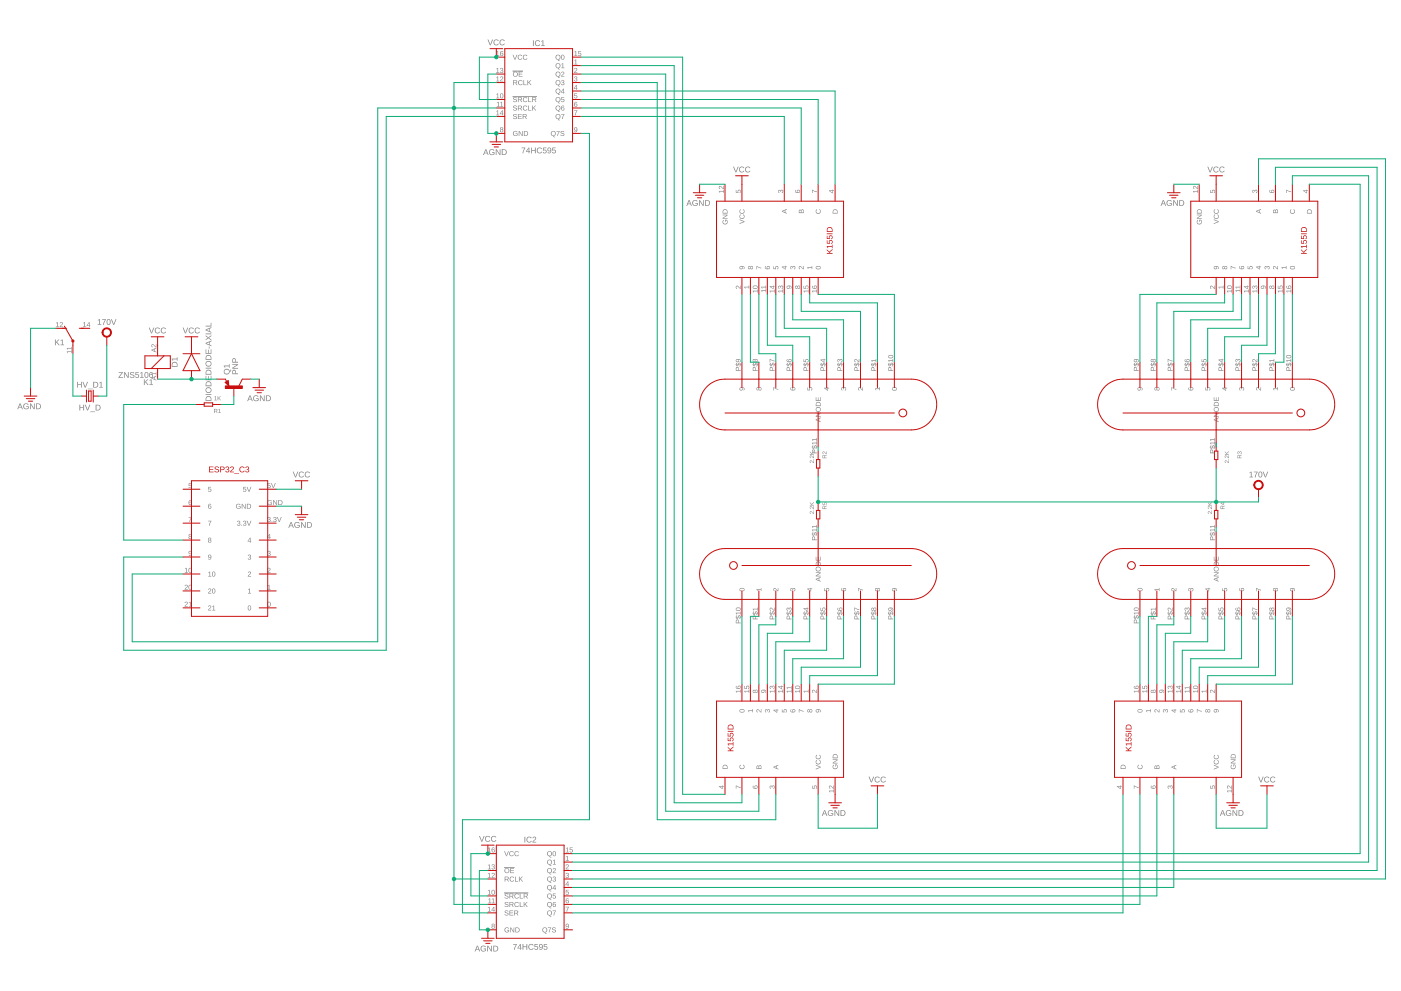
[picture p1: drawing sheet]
<svg xmlns="http://www.w3.org/2000/svg" width="420mm" height="297mm" viewBox="0 0 420 297" stroke-linecap="round" stroke-linejoin="round" font-family="sans-serif">
<g fill="#808080">
<path d="M220.7 57h.1v.6h.5a.5 .5 0 0 1 .2-.7 .5 .5 0 0 1 .7 .3 .5 .5 0 0 1-.4 .7l.2-.5a.34 .34 0 0 0-.5-.3 .34 .34 0 0 0 0 .6v.1h-.8z"/>
<path d="M233.5 57l.4-.1 .2 .3a.4 .4 0 0 1 .5-.3 .4 .4 0 0 1 .3 .5l-.3 .4-.2-.1a.3 .3 0 0 0 .3-.4 .3 .3 0 0 0-.5-.1l-.2 .3a.29 .29 0 0 0-.1-.4 .29 .29 0 0 0-.4 .2 .29 .29 0 0 0 .2 .4v.2l-.3-.3z"/>
<path d="M244.8 62.8l.3 .1a.54 .54 0 0 0-.1 .8 .54 .54 0 0 0 .8 0 .54 .54 0 0 0-.1-.8l.1-.2a.74 .74 0 0 1 .2 1.1 .74 .74 0 0 1-1.1 .1 .74 .74 0 0 1-.1-1.1z"/>
<path d="M243.5 56.9l1.5 .5v.2l-1.3-.5v.8h-.2z"/>
<path d="M242.1 80.1h1.3l.2-.4v1l-.2-.4h-1.1l.2 .3h-.2z"/>
<path d="M239.7 79.9a1.04 1.04 0 0 1 1.2 .6v-.8h.1v1l-.8-.7a.28 .28 0 0 0-.5 .1 .28 .28 0 0 0 .3 .4l-.1 .2-.3-.3z"/>
<path d="M237.1 79.9l.4-.1 .2 .3a.4 .4 0 0 1 .5-.4 .4 .4 0 0 1 .3 .5l-.2 .5-.2-.2a.3 .3 0 0 0 .3-.4 .3 .3 0 0 0-.5-.1l-.2 .4a.29 .29 0 0 0-.2-.4 .29 .29 0 0 0-.4 .2 .29 .29 0 0 0 .3 .3v.2l-.4-.3z"/>
<path d="M232 79.8h.1v.7h.5a.5 .5 0 0 1 .2-.7 .5 .5 0 0 1 .7 .3 .5 .5 0 0 1-.4 .6l.2-.5a.34 .34 0 0 0-.5-.3 .34 .34 0 0 0-.1 .6v.2l-.7-.1z"/>
<path d="M226.9 79.7l1.4 .5v.2l-1.3-.5v.8h-.1z"/>
<path d="M223.2 86h1.3l.2-.4v.9l-.2-.4h-1.1l.2 .4h-.1z"/>
<path d="M220.8 85.7a1.04 1.04 0 0 1 1.2 .7v-.8h.1v1l-.8-.7a.28 .28 0 0 0-.5 .1 .28 .28 0 0 0 .3 .4l-.1 .2-.3-.3z"/>
<path d="M362.9 57h.2v.6h.4a.5 .5 0 0 1 .2-.7 .5 .5 0 0 1 .7 .3 .5 .5 0 0 1-.4 .7l.2-.5a.34 .34 0 0 0-.4-.3 .34 .34 0 0 0-.1 .6v.1h-.8z"/>
<path d="M375.7 57l.4-.1 .2 .3a.4 .4 0 0 1 .5-.3 .4 .4 0 0 1 .3 .5l-.2 .4-.2-.1a.3 .3 0 0 0 .2-.4 .3 .3 0 0 0-.4-.1l-.3 .3a.29 .29 0 0 0-.1-.4 .29 .29 0 0 0-.4 .2 .29 .29 0 0 0 .3 .4v.2l-.4-.3z"/>
<path d="M387.1 62.8l.2 .1a.54 .54 0 0 0-.1 .8 .54 .54 0 0 0 .8 0 .54 .54 0 0 0-.1-.8l.1-.2a.74 .74 0 0 1 .2 1.1 .74 .74 0 0 1-1.1 .1 .74 .74 0 0 1 0-1.1z"/>
<path d="M385.8 56.9l1.4 .5v.2l-1.3-.5v.8h-.1z"/>
<path d="M384.3 80.1h1.3l.2-.4v1l-.2-.4h-1.1l.3 .3h-.2z"/>
<path d="M381.9 79.9a1.04 1.04 0 0 1 1.2 .6v-.8h.2v1l-.9-.7a.28 .28 0 0 0-.5 .1 .28 .28 0 0 0 .3 .4v.2l-.4-.3z"/>
<path d="M379.3 79.9l.4-.1 .3 .3a.4 .4 0 0 1 .4-.4 .4 .4 0 0 1 .3 .5l-.2 .5-.2-.2a.3 .3 0 0 0 .3-.4 .3 .3 0 0 0-.5-.1l-.2 .4a.29 .29 0 0 0-.1-.4 .29 .29 0 0 0-.4 .2 .29 .29 0 0 0 .2 .3v.2l-.3-.3z"/>
<path d="M374.2 79.8h.1v.7h.5a.5 .5 0 0 1 .2-.7 .5 .5 0 0 1 .7 .3 .5 .5 0 0 1-.4 .6l.2-.5a.34 .34 0 0 0-.5-.3 .34 .34 0 0 0 0 .6v.2l-.8-.1z"/>
<path d="M369.1 79.7l1.5 .5v.2l-1.3-.5v.8h-.2z"/>
<path d="M365.4 86h1.3l.2-.4v.9l-.2-.4h-1.1l.3 .4h-.2z"/>
<path d="M363 85.7a1.04 1.04 0 0 1 1.2 .7v-.8h.2v1l-.9-.7a.28 .28 0 0 0-.5 .1 .28 .28 0 0 0 .3 .4v.2l-.4-.3z"/>
<path d="M243.5 235.5h.2v.7h.5a.5 .5 0 0 1 .2-.7 .5 .5 0 0 1 .7 .3 .5 .5 0 0 1-.4 .6l.2-.5a.34 .34 0 0 0-.5-.3 .34 .34 0 0 0-.1 .6v.2l-.8-.1z"/>
<path d="M230.9 235.6l.4-.1 .2 .3a.4 .4 0 0 1 .5-.4 .4 .4 0 0 1 .3 .5l-.2 .5-.2-.2a.3 .3 0 0 0 .3-.4 .3 .3 0 0 0-.5-.1l-.2 .4a.29 .29 0 0 0-.2-.4 .29 .29 0 0 0-.4 .2 .29 .29 0 0 0 .3 .3v.2l-.4-.3z"/>
<path d="M222 229.3l.2 .1a.54 .54 0 0 0 0 .8 .54 .54 0 0 0 .8 0 .54 .54 0 0 0-.2-.8l.1-.2a.74 .74 0 0 1 .2 1.1 .74 .74 0 0 1-1.1 .1 .74 .74 0 0 1 0-1.1z"/>
<path d="M220.7 235.4l1.4 .5v.2l-1.3-.5v.8h-.1z"/>
<path d="M224.3 212.9h1.3l.2-.3v.9l-.2-.4h-1.1l.2 .4h-.1z"/>
<path d="M227 212.7a1.04 1.04 0 0 1 1.2 .6v-.7h.1v1l-.8-.7a.28 .28 0 0 0-.5 0 .29 .29 0 0 0 .3 .5l-.1 .1-.3-.3z"/>
<path d="M229.5 212.7l.4-.1 .2 .3a.4 .4 0 0 1 .5-.3 .4 .4 0 0 1 .3 .5l-.2 .4-.2-.1a.3 .3 0 0 0 .2-.4 .3 .3 0 0 0-.4-.1l-.2 .3a.29 .29 0 0 0-.2-.4 .29 .29 0 0 0-.4 .2 .29 .29 0 0 0 .3 .4v.2l-.4-.3z"/>
<path d="M234.5 212.6h.2v.7h.4a.5 .5 0 0 1 .2-.7 .5 .5 0 0 1 .7 .3 .5 .5 0 0 1-.4 .7l.2-.5a.34 .34 0 0 0-.5-.3 .34 .34 0 0 0 0 .5v.2h-.8z"/>
<path d="M239.6 212.6l1.4 .5v.2l-1.3-.5v.8h-.1z"/>
<path d="M241 207.1h1.3l.2-.4v.9l-.2-.3h-1.1l.2 .3h-.2z"/>
<path d="M243.6 206.9a1.04 1.04 0 0 1 1.2 .6v-.8h.2v1l-.9-.7a.28 .28 0 0 0-.4 .1 .28 .28 0 0 0 .2 .4v.2l-.4-.3z"/>
<path d="M362.9 235.5h.2v.7h.4a.5 .5 0 0 1 .2-.7 .5 .5 0 0 1 .7 .3 .5 .5 0 0 1-.4 .6l.2-.5a.34 .34 0 0 0-.4-.3 .34 .34 0 0 0-.1 .6v.2l-.8-.1z"/>
<path d="M350.3 235.6l.4-.1 .2 .3a.4 .4 0 0 1 .5-.4 .4 .4 0 0 1 .3 .5l-.2 .5-.2-.2a.3 .3 0 0 0 .2-.4 .3 .3 0 0 0-.4-.1l-.3 .4a.29 .29 0 0 0-.1-.4 .29 .29 0 0 0-.4 .2 .29 .29 0 0 0 .3 .3v.2l-.4-.3z"/>
<path d="M341.3 229.3l.3 .1a.54 .54 0 0 0-.1 .8 .54 .54 0 0 0 .8 0 .54 .54 0 0 0-.1-.8l.1-.2a.74 .74 0 0 1 .2 1.1 .74 .74 0 0 1-1.1 .1 .74 .74 0 0 1-.1-1.1z"/>
<path d="M340 235.4l1.5 .5v.2l-1.3-.5v.8h-.2z"/>
<path d="M343.7 212.9h1.3l.2-.3v.9l-.2-.4h-1.1l.2 .4h-.2z"/>
<path d="M346.3 212.7a1.04 1.04 0 0 1 1.2 .6v-.7h.2v1l-.8-.7a.28 .28 0 0 0-.5 0 .28 .28 0 0 0 .2 .5v.1l-.4-.3z"/>
<path d="M348.9 212.7l.4-.1 .2 .3a.4 .4 0 0 1 .5-.3 .4 .4 0 0 1 .3 .5l-.3 .4-.1-.1a.3 .3 0 0 0 .2-.4 .3 .3 0 0 0-.5-.1l-.2 .3a.29 .29 0 0 0-.1-.4 .29 .29 0 0 0-.4 .2 .29 .29 0 0 0 .3 .4l-.1 .2-.3-.3z"/>
<path d="M353.9 212.6h.1v.7h.5a.5 .5 0 0 1 .2-.7 .5 .5 0 0 1 .7 .3 .5 .5 0 0 1-.4 .7l.2-.5a.34 .34 0 0 0-.5-.3 .34 .34 0 0 0-.1 .5v.2h-.7z"/>
<path d="M358.9 212.6l1.5 .5v.2l-1.3-.5v.8h-.2z"/>
<path d="M360.4 207.1h1.3l.1-.4v.9l-.1-.3h-1.2l.3 .3h-.2z"/>
<path d="M363 206.9a1.04 1.04 0 0 1 1.2 .6v-.8h.2v1l-.9-.7a.28 .28 0 0 0-.5 .1 .28 .28 0 0 0 .3 .4v.2l-.4-.3z"/>
<path d="M366.5 242.8h.3l.7 1.8h-.3l-.1-.6h-.8l-.2 .6h-.3zM366.7 243l-.4 .9h.7zM367.8 243a.9 .9 0 0 1 1.4 .2l-.2 .1a.67 .67 0 0 0-1 0 .67 .67 0 0 0 .1 1 .67 .67 0 0 0 .9-.1v-.3h-.5v-.2h.7v.6a.94 .94 0 0 1-1.3 .1 .94 .94 0 0 1-.1-1.4zM369.6 242.8h.3l.9 1.5v-1.5h.2v1.8h-.2l-1-1.5v1.5h-.2zM371.4 242.8h.6a.86 .86 0 0 1 .9 .9 .86 .86 0 0 1-.8 .9h-.7zM371.7 243v1.4a.73 .73 0 0 0 1-.7 .73 .73 0 0 0-1-.7z"/>
<path d="M247.2 242.8h.2l.7 1.8h-.2l-.2-.6h-.8l-.2 .6h-.2zM247.3 243l-.3 .9h.6zM248.5 243a.9 .9 0 0 1 1.3 .2l-.2 .1a.67 .67 0 0 0-.9 0 .67 .67 0 0 0 0 1 .67 .67 0 0 0 1-.1v-.3h-.5v-.2h.7v.6a.94 .94 0 0 1-1.4 .1 .94 .94 0 0 1 0-1.4zM250.3 242.8h.2l1 1.5v-1.5h.2v1.8h-.3l-.9-1.5v1.5h-.2zM252.1 242.8h.5a.86 .86 0 0 1 1 .9 .86 .86 0 0 1-.9 .9h-.6zM252.3 243v1.4a.73 .73 0 0 0 1-.7 .73 .73 0 0 0-1-.7z"/>
<path d="M206.5 60h.3l.7 1.7h-.3l-.2-.5h-.7l-.2 .5h-.3zM206.7 60.2l-.4 .8h.7zM207.8 60.2a.9 .9 0 0 1 1.4 .2h-.2a.67 .67 0 0 0-1 .1 .67 .67 0 0 0 .1 .9 .67 .67 0 0 0 .9-.1v-.3h-.5v-.2h.7v.6a.94 .94 0 0 1-1.3 .1 .94 .94 0 0 1-.1-1.3zM209.6 60h.3l.9 1.5v-1.5h.2v1.7h-.2l-1-1.5v1.5h-.2zM211.4 60h.6a.86 .86 0 0 1 .9 .8 .86 .86 0 0 1-.8 .9h-.7zM211.7 60.2v1.3a.73 .73 0 0 0 1-.7 .73 .73 0 0 0-1-.6z"/>
<path d="M348.8 60h.2l.7 1.7h-.2l-.2-.5h-.8l-.2 .5h-.2zM348.9 60.2l-.3 .8h.6zM350.1 60.2a.9 .9 0 0 1 1.3 .2h-.2a.67 .67 0 0 0-1 .1 .67 .67 0 0 0 .1 .9 .67 .67 0 0 0 1-.1v-.3h-.6v-.2h.8v.6a.94 .94 0 0 1-1.4 .1 .94 .94 0 0 1 0-1.3zM351.9 60h.2l1 1.5-.1-1.5h.3v1.7h-.3l-.9-1.5v1.5h-.2zM353.7 60h.5a.86 .86 0 0 1 .9 .8 .86 .86 0 0 1-.8 .9h-.6zM353.9 60.2v1.3a.73 .73 0 0 0 1-.7 .73 .73 0 0 0-1-.6z"/>
<path d="M219.9 49.9h.2l.6 1.6 .6-1.6h.2l-.7 1.8h-.2zM221.9 50.2a.86 .86 0 0 1 1.3 .1l-.2 .1a.63 .63 0 0 0-1 0 .63 .63 0 0 0 .1 .9 .63 .63 0 0 0 .9-.2l.2 .1a.88 .88 0 0 1-1.3 .3 .88 .88 0 0 1 0-1.3zM223.7 50.2a.86 .86 0 0 1 1.3 .1l-.2 .1a.63 .63 0 0 0-.9 0 .63 .63 0 0 0 0 .9 .63 .63 0 0 0 .9-.2l.2 .1a.88 .88 0 0 1-1.3 .3 .88 .88 0 0 1 0-1.3z"/>
<path d="M362.1 49.9h.2l.6 1.6 .6-1.6h.2l-.7 1.8h-.2zM364.1 50.2a.86 .86 0 0 1 1.3 .1l-.2 .1a.63 .63 0 0 0-.9 0 .63 .63 0 0 0 0 .9 .63 .63 0 0 0 1-.2l.2 .1a.88 .88 0 0 1-1.4 .3 .88 .88 0 0 1 0-1.3zM365.9 50.2a.86 .86 0 0 1 1.3 .1l-.2 .1a.63 .63 0 0 0-.9 0 .63 .63 0 0 0 0 .9 .63 .63 0 0 0 1-.2l.2 .1a.88 .88 0 0 1-1.4 .3 .88 .88 0 0 1 0-1.3z"/>
<path d="M260.5 232.8h.2l.6 1.5 .6-1.5h.2l-.7 1.7h-.2zM262.5 233a.86 .86 0 0 1 1.3 .2l-.2 .1a.63 .63 0 0 0-.9-.1 .63 .63 0 0 0 0 1 .63 .63 0 0 0 1-.2l.2 .1a.88 .88 0 0 1-1.4 .3 .88 .88 0 0 1 0-1.4zM264.3 233a.86 .86 0 0 1 1.4 .2l-.3 .1a.63 .63 0 0 0-.9-.1 .63 .63 0 0 0 0 1 .63 .63 0 0 0 1-.2l.2 .1a.88 .88 0 0 1-1.4 .3 .88 .88 0 0 1 0-1.4z"/>
<path d="M377.3 232.8h.3l.6 1.5 .5-1.5h.3l-.7 1.7h-.3zM379.3 233a.86 .86 0 0 1 1.4 .2l-.2 .1a.63 .63 0 0 0-1-.1 .63 .63 0 0 0 .1 1 .63 .63 0 0 0 .9-.2l.2 .1a.88 .88 0 0 1-1.3 .3 .88 .88 0 0 1-.1-1.4zM381.1 233a.86 .86 0 0 1 1.4 .2l-.2 .1a.63 .63 0 0 0-1-.1 .63 .63 0 0 0 .1 1 .63 .63 0 0 0 .9-.2l.2 .1a.88 .88 0 0 1-1.3 .3 .88 .88 0 0 1-.1-1.4z"/>
<path d="M156.4 44.2h1.1l-.5 1.8h-.3l.1-.5 .5-1.1h-.9zM158.5 44.2h.2v1.2h.3l-.3 .2v.4h-.2v-.4h-.8zM158.5 44.5l-.6 .9h.6zM159.3 44.2h.2v.8h.9v-.8h.3v1.8h-.3v-.8h-.9v.8h-.2zM161.2 44.4a.86 .86 0 0 1 1.4 .2l-.3 .1a.63 .63 0 0 0-.9 0 .63 .63 0 0 0 0 .9 .63 .63 0 0 0 1-.2l.2 .1a.88 .88 0 0 1-1.4 .3 .88 .88 0 0 1 0-1.4zM162.9 44.2h.9v.2h-.7l-.1 .6a.59 .59 0 0 1 .9 .2 .59 .59 0 0 1-.4 .8 .59 .59 0 0 1-.7-.4l.2-.1a.38 .38 0 0 0 .5 .2 .38 .38 0 0 0 .1-.6 .38 .38 0 0 0-.6 .1h-.2zM164.3 44.4a.84 .84 0 0 1 1.1 .6 .84 .84 0 0 1-.7 1l-.5-.4 .7 .2 .2-.7a.55 .55 0 0 1-.8 .1 .55 .55 0 0 1 0-.8zM164.3 44.8a.4 .4 0 0 0 .8 0 .4 .4 0 0 0-.8 0zM165.6 44.2h1v.2h-.8v.6a.59 .59 0 0 1 .9 .2 .59 .59 0 0 1-.4 .8 .59 .59 0 0 1-.8-.4l.3-.1a.38 .38 0 0 0 .5 .2 .38 .38 0 0 0 .1-.6 .38 .38 0 0 0-.6 .1h-.2z"/>
<path d="M153.9 283h1.1l-.6 1.7h-.2v-.5l.6-1.1h-.9zM156 283h.2v1.1h.2l-.2 .2v.4h-.2v-.4h-.8zM156 283.2l-.6 .9h.6zM156.7 283h.3v.7h.9v-.7h.2v1.7h-.2v-.8h-.9v.8h-.3zM158.7 283.2a.86 .86 0 0 1 1.3 .2h-.2a.63 .63 0 0 0-1 0 .63 .63 0 0 0 .1 .9 .63 .63 0 0 0 .9-.1h.2a.88 .88 0 0 1-1.3 .3 .88 .88 0 0 1 0-1.3zM160.3 283h1v.1h-.8v.6a.59 .59 0 0 1 .8 .3 .59 .59 0 0 1-.3 .8 .59 .59 0 0 1-.8-.5h.2a.38 .38 0 0 0 .6 .1 .38 .38 0 0 0 .1-.6 .38 .38 0 0 0-.6 .1h-.2zM161.8 283.1a.84 .84 0 0 1 1.1 .6 .84 .84 0 0 1-.7 1l-.5-.4 .6 .2 .3-.7a.55 .55 0 0 1-.9 .1 .55 .55 0 0 1 .1-.8zM161.8 283.5a.38 .38 0 0 0 .7 0 .38 .38 0 0 0-.7 0zM163.1 283h1v.1h-.8v.6a.59 .59 0 0 1 .8 .3 .59 .59 0 0 1-.3 .8 .59 .59 0 0 1-.8-.5h.2a.38 .38 0 0 0 .6 .1 .38 .38 0 0 0 .1-.6 .38 .38 0 0 0-.6 .1h-.2z"/>
<path d="M145.6 44.7h.2l.7 1.8h-.2l-.2-.5h-.8l-.2 .5h-.2zM145.7 44.9l-.3 .9h.6zM146.9 44.9a.9 .9 0 0 1 1.4 .2l-.3 .1a.67 .67 0 0 0-.9 0 .67 .67 0 0 0 0 1 .67 .67 0 0 0 1-.1v-.3h-.5v-.2h.7v.6a.94 .94 0 0 1-1.4 .1 .94 .94 0 0 1 0-1.4zM148.7 44.7h.3l.9 1.5v-1.5h.2v1.8h-.3l-.9-1.5v1.5h-.2zM150.5 44.7h.6a.86 .86 0 0 1 .9 .9 .86 .86 0 0 1-.9 .9h-.6zM150.7 44.9v1.4a.73 .73 0 0 0 1-.7 .73 .73 0 0 0-1-.7z"/>
<path d="M143 283.5h.3l.7 1.7h-.2l-.2-.5h-.8l-.2 .5h-.3zM143.2 283.6l-.4 .9h.7zM144.3 283.7a.9 .9 0 0 1 1.4 .1l-.2 .1a.67 .67 0 0 0-1 0 .67 .67 0 0 0 .1 1 .67 .67 0 0 0 .9-.1v-.3h-.5v-.2h.8v.6a.94 .94 0 0 1-1.4 .1 .94 .94 0 0 1-.1-1.3zM146.1 283.5h.3l.9 1.4v-1.4h.2v1.7h-.2l-1-1.5 .1 1.5h-.3zM147.9 283.5h.6a.86 .86 0 0 1 .9 .8 .86 .86 0 0 1-.8 .9h-.7zM148.2 283.7v1.3a.73 .73 0 0 0 1-.7 .73 .73 0 0 0-1-.6z"/>
<path d="M146.2 11.9h.3l.5 1.5 .6-1.5h.3l-.7 1.7h-.3zM148.2 12.1a.86 .86 0 0 1 1.4 .2h-.3a.63 .63 0 0 0-.9 0 .63 .63 0 0 0 .1 .9 .63 .63 0 0 0 .9-.2l.2 .1a.88 .88 0 0 1-1.3 .3 .88 .88 0 0 1-.1-1.3zM150 12.1a.86 .86 0 0 1 1.4 .2h-.3a.63 .63 0 0 0-.9 0 .63 .63 0 0 0 .1 .9 .63 .63 0 0 0 .9-.2l.2 .1a.88 .88 0 0 1-1.3 .3 .88 .88 0 0 1-.1-1.3z"/>
<path d="M143.7 250.6h.2l.6 1.5 .6-1.5h.2l-.7 1.7h-.2zM145.7 250.8a.86 .86 0 0 1 1.3 .2l-.2 .1a.63 .63 0 0 0-.9-.1 .63 .63 0 0 0 0 .9 .63 .63 0 0 0 .9-.1l.2 .1a.88 .88 0 0 1-1.3 .2 .88 .88 0 0 1 0-1.3zM147.5 250.8a.86 .86 0 0 1 1.3 .2l-.2 .1a.63 .63 0 0 0-.9-.1 .63 .63 0 0 0 0 .9 .63 .63 0 0 0 1-.1l.1 .1a.88 .88 0 0 1-1.3 .2 .88 .88 0 0 1 0-1.3z"/>
<path d="M29.3 95.9l.6-.2v1.5h.5v.2h-1.1v-.2h.4v-1.3l-.4 .2zM30.6 95.7h1.2l-.6 1.7h-.3l.1-.5 .5-1.1h-.9zM32.2 95.7a.83 .83 0 0 1 1 .8 .83 .83 0 0 1-.8 .9 1.13 1.13 0 0 1-.2-1.7zM32.4 95.9l-.1 .1a.77 .77 0 0 0 .4 1.2l.2-.1a.77 .77 0 0 0-.5-1.2zM33.3 95.7h.2l.6 1.5 .6-1.5h.2l-.7 1.7h-.2z"/>
<path d="M87.2 156.5h.2l.7 1.7h-.2l-.2-.5h-.8l-.2 .5h-.2zM87.3 156.7l-.3 .8h.6zM88.5 156.7a.9 .9 0 0 1 1.3 .2h-.2a.67 .67 0 0 0-.9 .1 .67 .67 0 0 0 0 .9 .67 .67 0 0 0 1-.1v-.3h-.6v-.2h.8v.6a.94 .94 0 0 1-1.4 .1 .94 .94 0 0 1 0-1.3zM90.3 156.5h.2l1 1.5v-1.5h.2v1.7h-.3l-.9-1.5v1.5h-.2zM92.1 156.5h.5a.86 .86 0 0 1 1 .8 .86 .86 0 0 1-.9 .9h-.6zM92.3 156.7v1.3a.73 .73 0 0 0 1-.7 .73 .73 0 0 0-1-.6z"/>
<path d="M87.8 141.4h.2l.6 1.5 .6-1.5h.2l-.7 1.7h-.2zM89.8 141.6a.86 .86 0 0 1 1.3 .2h-.2a.63 .63 0 0 0-.9 0 .63 .63 0 0 0 0 .9 .63 .63 0 0 0 1-.1l.2 .1a.88 .88 0 0 1-1.4 .2 .88 .88 0 0 1 0-1.3zM91.6 141.6a.86 .86 0 0 1 1.4 .2h-.3a.63 .63 0 0 0-.9 0 .63 .63 0 0 0 0 .9 .63 .63 0 0 0 1-.1l.2 .1a.88 .88 0 0 1-1.4 .2 .88 .88 0 0 1 0-1.3z"/>
<path d="M35.6 111.5h1.2l-1 1.6h1.1v.2h-1.4l1.1-1.6h-1zM37.2 111.5h.3l.9 1.5v-1.5h.2v1.8h-.3l-.9-1.5v1.5h-.2zM39.1 111.6a.8 .8 0 0 1 1.2 .3h-.2a.4 .4 0 0 0-.5-.3 .4 .4 0 0 0-.3 .5l.1 .1a.66 .66 0 0 1 .7 .2 .66 .66 0 0 1 0 .7l-.8 .2-.3-.3-.1-.2h.2a.46 .46 0 0 0 .6 .3 .46 .46 0 0 0 .3-.5l-.7-.2a.42 .42 0 0 1-.3-.4 .42 .42 0 0 1 .1-.4zM40.7 111.5h.9v.2h-.7l-.1 .6a.59 .59 0 0 1 .9 .2 .59 .59 0 0 1-.4 .8 .59 .59 0 0 1-.8-.4l.3-.1a.38 .38 0 0 0 .5 .2 .38 .38 0 0 0 .1-.6 .38 .38 0 0 0-.6 .1h-.2zM42.1 111.8l.6-.3v1.6h.4v.2h-1.1v-.2h.5v-1.4l-.4 .3zM43.6 111.6a.83 .83 0 0 1 .9 .7 .83 .83 0 0 1-.8 1 1.13 1.13 0 0 1-.1-1.7zM43.7 111.7l-.1 .2a.77 .77 0 0 0 .5 1.2l.1-.2a.77 .77 0 0 0-.5-1.2zM45 111.6l.6-.1 .2 .4-.6-.2-.2 .7a.57 .57 0 0 1 .8 .2 .57 .57 0 0 1-.5 .8 .57 .57 0 0 1-.5-.7zM44.9 112.7a.4 .4 0 0 0 .8 0 .4 .4 0 0 0-.8 0z"/>
<path d="M64.3 119l.4-.2v1.1l.3 .1h-.7l.3-.1v-1zM65.3 118.8h.1v.6l.8-.6-.5 .5 .6 .7-.7-.6-.3 .6z"/>
<path d="M69.8 111a.53 .53 0 0 1 .6-.1 .53 .53 0 0 1 .3 .5v.5h.7v.3h-1.7zM70 111.1l-.1 .8h.6v-.7zM69.7 109.1h1.7v.3l-1.5 .9h1.5v.2h-1.7v-.3l1.4-.9h-1.4zM69.8 107.5a.53 .53 0 0 1 .6-.1 .53 .53 0 0 1 .3 .6v.5h.7v.2h-1.7zM70 107.6l-.1 .9h.6v-.7z"/>
<path d="M74.8 118.5h.3l.7 1.7h-.2l-.2-.5h-.8l-.2 .5h-.3zM75 118.7l-.3 .9h.6zM76.2 118.7a.9 .9 0 0 1 1.3 .2l-.2 .1a.67 .67 0 0 0-1 0 .67 .67 0 0 0 .1 1 .67 .67 0 0 0 .9-.1v-.3h-.5v-.2h.8v.6a.94 .94 0 0 1-1.4 .1 .94 .94 0 0 1 0-1.4zM78 118.5h.2l1 1.5-.1-1.5h.2v1.7h-.2l-1-1.4 .1 1.4h-.2zM79.8 118.5h.5a.86 .86 0 0 1 .9 .8 .86 .86 0 0 1-.8 .9h-.6zM80 118.7v1.4a.73 .73 0 0 0 1-.7 .73 .73 0 0 0-1-.7z"/>
<path d="M54.8 98.2h.2l.6 1.5 .6-1.5h.2l-.7 1.7h-.2zM56.8 98.4a.86 .86 0 0 1 1.3 .2l-.2 .1a.63 .63 0 0 0-.9-.1 .63 .63 0 0 0 0 1 .63 .63 0 0 0 1-.2l.1 .1a.88 .88 0 0 1-1.3 .3 .88 .88 0 0 1 0-1.4zM58.6 98.4a.86 .86 0 0 1 1.3 .2l-.2 .1a.63 .63 0 0 0-.9-.1 .63 .63 0 0 0 0 1 .63 .63 0 0 0 1-.2l.2 .1a.88 .88 0 0 1-1.4 .3 .88 .88 0 0 1 0-1.4z"/>
<path d="M44.6 98.2h.3l.5 1.5 .6-1.5h.3l-.7 1.7h-.3zM46.6 98.4a.86 .86 0 0 1 1.4 .2l-.2 .1a.63 .63 0 0 0-1-.1 .63 .63 0 0 0 .1 1 .63 .63 0 0 0 .9-.2l.2 .1a.88 .88 0 0 1-1.3 .3 .88 .88 0 0 1-.1-1.4zM48.4 98.4a.86 .86 0 0 1 1.4 .2l-.2 .1a.63 .63 0 0 0-1-.1 .63 .63 0 0 0 .1 1 .63 .63 0 0 0 .9-.2l.2 .1a.88 .88 0 0 1-1.3 .3 .88 .88 0 0 1-.1-1.4z"/>
<path d="M367.4 138.1l.4-.1 .6 .6 .1-.6v.8l-.9-.6-.2 .1 .2 .3-.1 .1zM368.3 137.6l.2 .1zM367.4 136.6h.4l.6 .5 .1-.6v.8l-.9-.6-.2 .1 .2 .3-.1 .2zM367.3 135.3l.5 .5 .7-.6-.6 .7 .6 .4h-1.2v-.2h.6z"/>
<path d="M362.3 153.3h.4l.6 .6 .2-.7v.8l-.9-.6-.2 .1 .1 .4-.1 .1zM363.3 152.8l.2 .2zM362.3 151.9l.4-.1 .6 .6 .2-.7v.8l-.9-.6-.2 .1 .1 .4-.1 .1zM362.2 150.6l.6 .5 .7-.6-.6 .7 .6 .3h-1.3v-.2h.6z"/>
<path d="M242.9 153.3h.4l.7 .6 .1-.7v.8l-.9-.6-.2 .1 .2 .4-.2 .1zM243.9 152.8l.2 .2zM242.9 151.9l.4-.1 .7 .6 .1-.7v.8l-.9-.6-.2 .1 .2 .4-.2 .1zM242.9 150.6l.5 .5 .7-.6-.6 .7 .6 .3h-1.2v-.2h.6z"/>
<path d="M242.9 138.1l.4-.1 .7 .6 .1-.6v.8l-.9-.6-.2 .1 .2 .3-.2 .1zM243.9 137.6l.2 .1zM242.9 136.6h.4l.7 .5 .1-.6v.8l-.9-.6-.2 .1 .2 .3-.2 .2zM242.9 135.3l.5 .5 .7-.6-.6 .7 .6 .4h-1.2v-.2h.6z"/>
<path d="M374.7 141.7l.7-.3v1.5h.4v.2h-1.1v-.2h.4v-1.3l-.4 .3zM376 141.4h1.2l-.6 1.7h-.3l.1-.5 .5-1h-.9zM377.6 141.4a.83 .83 0 0 1 1 .8 .83 .83 0 0 1-.8 .9 1.13 1.13 0 0 1-.2-1.7zM377.8 141.6l-.1 .1a.77 .77 0 0 0 .4 1.2l.2-.1a.77 .77 0 0 0-.5-1.2zM378.7 141.4h.2l.6 1.5 .6-1.5h.2l-.7 1.7h-.2z"/>
<path d="M23.8 121.3h.3v.7h.9v-.7h.2v1.7h-.2v-.8h-.9v.8h-.3zM25.4 121.3h.3l.6 1.5 .5-1.5h.3l-.7 1.7h-.3zM27.1 123.4h1.4v.1h-1.4zM28.7 121.3h.6a.86 .86 0 0 1 .9 .8 .86 .86 0 0 1-.9 .9h-.6zM28.9 121.5v1.3a.73 .73 0 0 0 1-.6 .73 .73 0 0 0-1-.7z"/>
<path d="M5.9 120.9h.3l.6 1.8h-.2l-.2-.6h-.8l-.2 .6h-.2zM6 121.1l-.3 .9h.6zM7.2 121.1a.9 .9 0 0 1 1.4 .2l-.3 .1a.67 .67 0 0 0-.9 0 .67 .67 0 0 0 0 1 .67 .67 0 0 0 1-.1v-.3h-.5v-.2h.7v.6a.94 .94 0 0 1-1.3 .1 .94 .94 0 0 1-.1-1.4zM9 120.9h.3l.9 1.5v-1.5h.2v1.8h-.3l-.9-1.5v1.5h-.2zM10.8 120.9h.6a.86 .86 0 0 1 .9 .9 .86 .86 0 0 1-.9 .9h-.6zM11 121.1v1.4a.73 .73 0 0 0 1-.7 .73 .73 0 0 0-1-.7z"/>
<path d="M216.9 66l.1-.1 .1 .2a.58 .58 0 0 0 0 .8 .58 .58 0 0 0 .8 0 .58 .58 0 0 0 0-.8h-.3v.4h-.2v-.6h.6a.78 .78 0 0 1 .1 1.1 .78 .78 0 0 1-1.1 .1 .78 .78 0 0 1-.1-1.1zM216.7 64.3h1.5v.3l-1.3 .8h1.3v.1h-1.5v-.2l1.3-.8h-1.3zM216.9 62.9a.76 .76 0 0 1 .8-.1 .76 .76 0 0 1 .5 .6v.6h-1.5zM217 63.1l-.1 .7h1.1a.63 .63 0 0 0-.2-.8 .63 .63 0 0 0-.8 .1z"/>
<path d="M215.6 57.2h1.3l.2-.3v.9l-.2-.4h-1.1l.2 .4h-.2zM215.7 55.8a1.04 1.04 0 0 1 1.2 .7v-.8h.2v1l-.9-.7a.28 .28 0 0 0-.5 .1 .28 .28 0 0 0 .3 .4v.2l-.4-.3z"/>
<path d="M221.8 65.7l1.5 .6v.2l-1.5 .6v-.2l1.3-.5-1.3-.5zM222 64.4l.2 .1a.54 .54 0 0 0 0 .8 .54 .54 0 0 0 .8-.1 .54 .54 0 0 0-.2-.8l.1-.1a.74 .74 0 0 1 .2 1 .74 .74 0 0 1-1.1 .2 .74 .74 0 0 1 0-1.1zM222 62.8l.2 .1a.54 .54 0 0 0 0 .8 .54 .54 0 0 0 .8 0 .54 .54 0 0 0-.2-.8l.1-.2a.74 .74 0 0 1 .2 1.1 .74 .74 0 0 1-1.1 .1 .74 .74 0 0 1 0-1.1z"/>
<path d="M234.5 63.2l1.5-.6v.2l-.5 .2v.7l.5 .1v.3l-1.5-.6zM234.6 63.3l.8 .3v-.5z"/>
<path d="M239.7 62.9l.3-.1 .3 .3 .2-.3h.3l.2 1.1h-1.4zM239.8 63.1l-.1 .6h.5l-.1-.6zM240.5 63l-.1 .7h.5l-.1-.7z"/>
<path d="M238.6 57l.1-.1a.44 .44 0 0 0-.1 .6 .44 .44 0 0 0 .6 .2 .5 .5 0 0 1 .2-.8 .5 .5 0 0 1 .7 .4 .5 .5 0 0 1-.7 .5 .63 .63 0 0 1-.7 0 .63 .63 0 0 1-.1-.8zM239.1 57.4a.31 .31 0 0 0 .6 0 .31 .31 0 0 0-.6 0z"/>
<path d="M249.9 62.9a.76 .76 0 0 1 .8-.1 .76 .76 0 0 1 .5 .7v.5h-1.5zM250 63.1l-.1 .7h1.1a.63 .63 0 0 0-.2-.8 .63 .63 0 0 0-.8 .1z"/>
<path d="M248.6 57h1l.1-.2 .4 .4h-.4l-.1 .7zM248.8 57.2l.8 .5v-.5z"/>
<path d="M244.7 79.9a.7 .7 0 0 1 1-.2 .7 .7 0 0 1 .2 .9 .73 .73 0 0 1-.8 .2 .73 .73 0 0 1-.4-.9zM244.8 80.1a.58 .58 0 0 0 .6 .4 .58 .58 0 0 0 .6-.4l-.6-.2z"/>
<path d="M243.5 87.1h1.3l.2-.3v.9l-.2-.4h-1.1l.2 .4h-.1zM243.6 85.7l.2-.1a.44 .44 0 0 0-.1 .6 .44 .44 0 0 0 .5 .2 .5 .5 0 0 1 .3-.8 .5 .5 0 0 1 .6 .4 .5 .5 0 0 1-.6 .6 .63 .63 0 0 1-.7-.1 .63 .63 0 0 1-.2-.8zM244.2 86.1a.31 .31 0 0 0 .6 0 .31 .31 0 0 0-.6 0z"/>
<path d="M241 87.1h1.3l.2-.3v.9l-.2-.4h-1.1l.2 .4h-.2zM241 85.7h.2v.6l.4 .1a.5 .5 0 0 1 .2-.8 .5 .5 0 0 1 .7 .3 .5 .5 0 0 1-.4 .7l.2-.5a.34 .34 0 0 0-.5-.3 .34 .34 0 0 0 0 .6v.1h-.8z"/>
<path d="M238.5 85.7l.4-.1 .2 .3a.42 .42 0 0 1 .7-.1 .42 .42 0 0 1 0 .6 .42 .42 0 0 1-.7-.1 .43 .43 0 0 1-.6 .1 .43 .43 0 0 1 0-.7zM238.5 86.1a.3 .3 0 0 0 .6 0 .3 .3 0 0 0-.6 0zM239.2 86.1a.31 .31 0 0 0 .6 0 .31 .31 0 0 0-.6 0z"/>
<path d="M236 85.8a.72 .72 0 0 1 .9-.2 .72 .72 0 0 1 .3 .9l-.1 .1a.45 .45 0 0 0 .1-.6 .45 .45 0 0 0-.5-.2 .49 .49 0 0 1 0 .7 .49 .49 0 0 1-.7 0 .49 .49 0 0 1 0-.7zM236.1 86.1a.33 .33 0 0 0 .6 0 .33 .33 0 0 0-.6 0z"/>
<path d="M234.5 79.9h1l.1-.2 .4 .4h-.4l-.1 .7zM234.7 80.1l.8 .5v-.5z"/>
<path d="M233.4 87.1h1.3l.1-.3v.9l-.1-.4h-1.1l.2 .4h-.2zM233.5 85.7l.4-.1 .2 .3a.4 .4 0 0 1 .5-.3 .4 .4 0 0 1 .3 .5l-.3 .4-.2-.1a.3 .3 0 0 0 .3-.4 .3 .3 0 0 0-.5-.1l-.2 .3a.29 .29 0 0 0-.1-.4 .29 .29 0 0 0-.4 .2 .29 .29 0 0 0 .2 .4v.2l-.3-.3z"/>
<path d="M230.8 87.1h1.3l.2-.3v.9l-.2-.4h-1.1l.2 .4h-.1zM230.8 85.8h1l.2-.2 .3 .3h-.3l-.2 .7zM231 85.9l.8 .6v-.6z"/>
<path d="M229.5 79.9l.2-.1a.44 .44 0 0 0-.1 .5 .44 .44 0 0 0 .5 .2 .5 .5 0 0 1 .2-.8 .5 .5 0 0 1 .7 .5 .5 .5 0 0 1-.6 .5 .63 .63 0 0 1-.8-.1 .63 .63 0 0 1-.1-.7zM230.1 80.2a.31 .31 0 0 0 .6 0 .31 .31 0 0 0-.6 0z"/>
<path d="M228.3 87h1.3l.2-.4v1l-.2-.4h-1.1l.2 .3h-.2zM228.3 86h1.3l.2-.4v.9l-.2-.3h-1.1l.2 .3h-.2z"/>
<path d="M225.8 87.1h1.3l.1-.3v.9l-.1-.4h-1.2l.3 .4h-.2zM225.8 85.8a.7 .7 0 0 1 1-.3 .7 .7 0 0 1 .3 1 .73 .73 0 0 1-.9 .1 .73 .73 0 0 1-.4-.8zM225.9 85.9a.58 .58 0 0 0 .6 .5 .58 .58 0 0 0 .6-.5l-.6-.1z"/>
<path d="M224.4 79.9l.4-.1 .2 .2a.42 .42 0 0 1 .7-.1 .42 .42 0 0 1 0 .7 .42 .42 0 0 1-.7-.2 .43 .43 0 0 1-.6 .2 .43 .43 0 0 1 0-.7zM224.4 80.2a.3 .3 0 0 0 .6 0 .3 .3 0 0 0-.6 0zM225.1 80.2a.31 .31 0 0 0 .6 0 .31 .31 0 0 0-.6 0z"/>
<path d="M221.9 80a.72 .72 0 0 1 .9-.3 .72 .72 0 0 1 .3 .9l-.1 .1a.45 .45 0 0 0 .1-.6 .45 .45 0 0 0-.5-.2 .49 .49 0 0 1 0 .7 .49 .49 0 0 1-.7 0 .49 .49 0 0 1 0-.6zM222 80.3a.33 .33 0 0 0 .6 0 .33 .33 0 0 0-.6 0z"/>
<path d="M359.1 66l.2-.1v.2a.58 .58 0 0 0 0 .8 .58 .58 0 0 0 .9 0 .58 .58 0 0 0-.1-.8h-.3v.4h-.1v-.6h.5a.78 .78 0 0 1 .1 1.1 .78 .78 0 0 1-1.1 .1 .78 .78 0 0 1-.1-1.1zM358.9 64.3h1.5v.3l-1.2 .8h1.2v.1h-1.5v-.2l1.3-.8h-1.3zM359.1 62.9a.76 .76 0 0 1 .8-.1 .76 .76 0 0 1 .5 .6v.6h-1.5zM359.2 63.1l-.1 .7h1.1a.63 .63 0 0 0-.2-.8 .63 .63 0 0 0-.8 .1z"/>
<path d="M357.8 57.2h1.3l.2-.3v.9l-.2-.4h-1.1l.2 .4h-.1zM357.9 55.8a1.04 1.04 0 0 1 1.2 .7v-.8h.2v1l-.9-.7a.28 .28 0 0 0-.4 .1 .28 .28 0 0 0 .2 .4v.2l-.4-.3z"/>
<path d="M364 65.7l1.5 .6v.2l-1.5 .6v-.2l1.3-.5-1.3-.5zM364.2 64.4l.2 .1a.54 .54 0 0 0 0 .8 .54 .54 0 0 0 .8-.1 .54 .54 0 0 0-.2-.8l.1-.1a.74 .74 0 0 1 .2 1 .74 .74 0 0 1-1.1 .2 .74 .74 0 0 1 0-1.1zM364.2 62.8l.2 .1a.54 .54 0 0 0 0 .8 .54 .54 0 0 0 .8 0 .54 .54 0 0 0-.2-.8l.1-.2a.74 .74 0 0 1 .2 1.1 .74 .74 0 0 1-1.1 .1 .74 .74 0 0 1 0-1.1z"/>
<path d="M376.7 63.2l1.5-.6v.2l-.4 .2v.7l.4 .1v.3l-1.5-.6zM376.9 63.3l.7 .3v-.5z"/>
<path d="M382 62.9l.3-.1 .2 .3 .2-.3h.3l.3 1.1h-1.5zM382 63.1v.6h.4v-.6zM382.7 63l-.1 .7h.5l-.1-.7z"/>
<path d="M380.8 57l.2-.1a.44 .44 0 0 0-.2 .6 .44 .44 0 0 0 .6 .2 .5 .5 0 0 1 .2-.8 .5 .5 0 0 1 .7 .4 .5 .5 0 0 1-.6 .5 .63 .63 0 0 1-.8 0 .63 .63 0 0 1-.1-.8zM381.3 57.4a.35 .35 0 0 0 .7 0 .35 .35 0 0 0-.7 0z"/>
<path d="M392.1 62.9a.76 .76 0 0 1 .8-.1 .76 .76 0 0 1 .5 .7v.5h-1.4zM392.3 63.1l-.2 .7h1.2a.63 .63 0 0 0-.3-.8 .63 .63 0 0 0-.7 .1z"/>
<path d="M390.8 57h1l.2-.2 .3 .4h-.3l-.2 .7zM391 57.2l.8 .5v-.5z"/>
<path d="M386.9 79.9a.7 .7 0 0 1 1-.2 .7 .7 0 0 1 .3 .9 .73 .73 0 0 1-.9 .2 .73 .73 0 0 1-.4-.9zM387 80.1a.58 .58 0 0 0 .6 .4 .58 .58 0 0 0 .6-.4l-.6-.2z"/>
<path d="M385.8 87.1h1.3l.1-.3v.9l-.1-.4h-1.2l.3 .4h-.2zM385.9 85.7l.1-.1a.44 .44 0 0 0-.1 .6 .44 .44 0 0 0 .6 .2 .5 .5 0 0 1 .2-.8 .5 .5 0 0 1 .7 .4 .5 .5 0 0 1-.7 .6 .63 .63 0 0 1-.7-.1 .63 .63 0 0 1-.1-.8zM386.4 86.1a.35 .35 0 0 0 .7 0 .35 .35 0 0 0-.7 0z"/>
<path d="M383.2 87.1h1.3l.2-.3v.9l-.2-.4h-1.1l.2 .4h-.1zM383.2 85.7h.2v.6l.4 .1a.5 .5 0 0 1 .3-.8 .5 .5 0 0 1 .7 .3 .5 .5 0 0 1-.4 .7l.2-.5a.34 .34 0 0 0-.5-.3 .34 .34 0 0 0-.1 .6v.1h-.8z"/>
<path d="M380.8 85.7l.4-.1 .2 .3a.42 .42 0 0 1 .6-.1 .42 .42 0 0 1 0 .6 .42 .42 0 0 1-.6-.1 .43 .43 0 0 1-.7 .1 .43 .43 0 0 1 .1-.7zM380.8 86.1a.27 .27 0 0 0 .5 0 .27 .27 0 0 0-.5 0zM381.4 86.1a.31 .31 0 0 0 .6 0 .31 .31 0 0 0-.6 0z"/>
<path d="M378.2 85.8a.72 .72 0 0 1 .9-.2 .72 .72 0 0 1 .4 .9l-.2 .1a.45 .45 0 0 0 .1-.6 .45 .45 0 0 0-.5-.2 .49 .49 0 0 1 0 .7 .49 .49 0 0 1-.7 0 .49 .49 0 0 1 0-.7zM378.3 86.1a.35 .35 0 0 0 .7 0 .35 .35 0 0 0-.7 0z"/>
<path d="M376.7 79.9h1l.2-.2 .3 .4h-.3l-.2 .7zM376.9 80.1l.8 .5v-.5z"/>
<path d="M375.6 87.1h1.3l.2-.3v.9l-.2-.4h-1.1l.2 .4h-.2zM375.7 85.7l.4-.1 .2 .3a.4 .4 0 0 1 .5-.3 .4 .4 0 0 1 .3 .5l-.2 .4-.2-.1a.3 .3 0 0 0 .2-.4 .3 .3 0 0 0-.4-.1l-.3 .3a.29 .29 0 0 0-.1-.4 .29 .29 0 0 0-.4 .2 .29 .29 0 0 0 .3 .4v.2l-.4-.3z"/>
<path d="M373.1 87.1h1.3l.1-.3v.9l-.1-.4h-1.2l.3 .4h-.2zM373.1 85.8h.9l.2-.2 .3 .3h-.3l-.2 .7zM373.3 85.9l.7 .6v-.6z"/>
<path d="M371.7 79.9l.2-.1a.44 .44 0 0 0-.1 .5 .44 .44 0 0 0 .5 .2 .5 .5 0 0 1 .3-.8 .5 .5 0 0 1 .6 .5 .5 .5 0 0 1-.6 .5 .63 .63 0 0 1-.7-.1 .63 .63 0 0 1-.2-.7zM372.3 80.2a.31 .31 0 0 0 .6 0 .31 .31 0 0 0-.6 0z"/>
<path d="M370.5 87h1.3l.2-.4v1l-.2-.4h-1.1l.2 .3h-.1zM370.5 86h1.3l.2-.4v.9l-.2-.3h-1.1l.2 .3h-.1z"/>
<path d="M368 87.1h1.3l.1-.3v.9l-.1-.4h-1.1l.2 .4h-.2zM368 85.8a.7 .7 0 0 1 1-.3 .7 .7 0 0 1 .3 1 .73 .73 0 0 1-.9 .1 .73 .73 0 0 1-.4-.8zM368.1 85.9a.58 .58 0 0 0 .6 .5 .58 .58 0 0 0 .6-.5l-.6-.1z"/>
<path d="M366.6 79.9l.4-.1 .3 .2a.42 .42 0 0 1 .6-.1 .42 .42 0 0 1 0 .7 .42 .42 0 0 1-.6-.2 .43 .43 0 0 1-.7 .2 .43 .43 0 0 1 0-.7zM366.6 80.2a.3 .3 0 0 0 .6 0 .3 .3 0 0 0-.6 0zM367.3 80.2a.31 .31 0 0 0 .6 0 .31 .31 0 0 0-.6 0z"/>
<path d="M364.1 80a.72 .72 0 0 1 .9-.3 .72 .72 0 0 1 .3 .9l-.1 .1a.45 .45 0 0 0 .1-.6 .45 .45 0 0 0-.5-.2 .49 .49 0 0 1 0 .7 .49 .49 0 0 1-.7 0 .49 .49 0 0 1 0-.6zM364.2 80.3a.33 .33 0 0 0 .6 0 .33 .33 0 0 0-.6 0z"/>
<path d="M249.9 229.3l.2-.1v.2a.58 .58 0 0 0 0 .8 .58 .58 0 0 0 .9 0 .58 .58 0 0 0-.1-.9h-.3v.5h-.1v-.6h.5a.78 .78 0 0 1 .1 1 .78 .78 0 0 1-1.1 .2 .78 .78 0 0 1-.1-1.1zM249.7 227.6h1.5v.3l-1.3 .8 1.3-.1v.2h-1.5v-.2l1.3-.8h-1.3zM249.9 226.2a.76 .76 0 0 1 .8-.1 .76 .76 0 0 1 .5 .6v.6h-1.5zM250 226.4l-.1 .7h1.1a.63 .63 0 0 0-.2-.8 .63 .63 0 0 0-.8 .1z"/>
<path d="M248.6 237h1.3l.2-.4v.9l-.2-.3h-1.1l.2 .3h-.1zM248.7 235.6a1.04 1.04 0 0 1 1.2 .6v-.8h.2v1l-.9-.7a.28 .28 0 0 0-.4 .1 .28 .28 0 0 0 .2 .4v.2l-.4-.3z"/>
<path d="M244.6 229.2l1.5 .6v.2l-1.5 .7v-.3l1.3-.5-1.3-.4zM244.8 227.9l.3 .1a.54 .54 0 0 0-.1 .8 .54 .54 0 0 0 .8-.1 .54 .54 0 0 0-.1-.8l.1-.1a.74 .74 0 0 1 .2 1 .74 .74 0 0 1-1.1 .2 .74 .74 0 0 1-.1-1.1zM244.8 226.3l.3 .1a.54 .54 0 0 0-.1 .8 .54 .54 0 0 0 .8 0 .54 .54 0 0 0-.1-.8l.1-.2a.74 .74 0 0 1 .2 1.1 .74 .74 0 0 1-1.1 .1 .74 .74 0 0 1-.1-1.1z"/>
<path d="M232 229.8l1.4-.6v.2l-.4 .2v.7l.4 .1v.3l-1.4-.6zM232.1 229.9l.7 .3v-.5z"/>
<path d="M227 229.5h.3l.3 .2 .2-.3h.3l.2 1.1h-1.4zM227.1 229.7l-.1 .6h.5l-.1-.6zM227.8 229.6l-.1 .7h.5l-.1-.7z"/>
<path d="M225.9 235.5h.1a.44 .44 0 0 0-.1 .5 .44 .44 0 0 0 .6 .2 .5 .5 0 0 1 .2-.8 .5 .5 0 0 1 .7 .5 .5 .5 0 0 1-.7 .5 .63 .63 0 0 1-.7-.1 .63 .63 0 0 1-.1-.8zM226.4 235.9a.35 .35 0 0 0 .7 0 .35 .35 0 0 0-.7 0z"/>
<path d="M216.9 229.4a.76 .76 0 0 1 .8-.1 .76 .76 0 0 1 .5 .6v.6h-1.5zM217 229.6l-.1 .7h1.1a.63 .63 0 0 0-.2-.8 .63 .63 0 0 0-.8 .1z"/>
<path d="M215.6 235.6h1l.1-.2 .4 .4h-.4l-.1 .7zM215.8 235.8l.8 .5v-.5z"/>
<path d="M221.9 212.8a.7 .7 0 0 1 .9-.3 .7 .7 0 0 1 .3 1 .73 .73 0 0 1-.9 .1 .73 .73 0 0 1-.3-.8zM222 212.9a.58 .58 0 0 0 .5 .5 .58 .58 0 0 0 .6-.5l-.6-.2z"/>
<path d="M220.7 207.1h1.3l.1-.4v.9l-.1-.3h-1.1l.2 .3h-.2zM220.8 205.6h.2a.44 .44 0 0 0-.2 .5 .44 .44 0 0 0 .6 .2 .5 .5 0 0 1 .2-.8 .5 .5 0 0 1 .7 .5 .5 .5 0 0 1-.6 .5 .63 .63 0 0 1-.8-.1 .63 .63 0 0 1-.1-.8zM221.3 206a.35 .35 0 0 0 .7 0 .35 .35 0 0 0-.7 0z"/>
<path d="M223.2 207.1h1.3l.2-.4v.9l-.2-.3h-1.1l.2 .3h-.1zM223.2 205.6h.2v.7h.4a.5 .5 0 0 1 .3-.7 .5 .5 0 0 1 .7 .3 .5 .5 0 0 1-.4 .6l.2-.5a.34 .34 0 0 0-.5-.3 .34 .34 0 0 0-.1 .6v.2l-.8-.1z"/>
<path d="M225.8 206.9l.4-.1 .2 .2a.42 .42 0 0 1 .7-.1 .42 .42 0 0 1 0 .6 .42 .42 0 0 1-.6-.1 .43 .43 0 0 1-.7 .2 .43 .43 0 0 1 0-.7zM225.8 207.2a.3 .3 0 0 0 .6 0 .3 .3 0 0 0-.6 0zM226.5 207.2a.31 .31 0 0 0 .6 0 .31 .31 0 0 0-.6 0z"/>
<path d="M228.4 206.9a.72 .72 0 0 1 .9-.2 .72 .72 0 0 1 .3 .9l-.1 .1a.45 .45 0 0 0 .1-.6 .45 .45 0 0 0-.5-.2 .49 .49 0 0 1 0 .7 .49 .49 0 0 1-.7 0 .49 .49 0 0 1 0-.7zM228.5 207.2a.33 .33 0 0 0 .6 0 .33 .33 0 0 0-.6 0z"/>
<path d="M232 212.7h.9l.2-.2 .3 .4h-.3l-.2 .7zM232.2 212.9l.7 .5v-.5z"/>
<path d="M230.8 207.1h1.3l.2-.4v.9l-.2-.3h-1.1l.2 .3h-.1zM230.9 205.7l.4-.1 .2 .3a.4 .4 0 0 1 .5-.4 .4 .4 0 0 1 .3 .5l-.2 .5-.2-.2a.3 .3 0 0 0 .3-.4 .3 .3 0 0 0-.5-.1l-.2 .4a.29 .29 0 0 0-.2-.4 .29 .29 0 0 0-.4 .2 .29 .29 0 0 0 .3 .3v.2l-.4-.3z"/>
<path d="M233.4 207.1h1.3l.1-.4v.9l-.1-.3h-1.1l.2 .3h-.2zM233.4 205.7h1l.1-.2 .3 .4h-.3l-.1 .7zM233.6 205.9l.8 .5v-.5z"/>
<path d="M237.1 212.7l.2-.1a.44 .44 0 0 0-.1 .6 .44 .44 0 0 0 .5 .2 .5 .5 0 0 1 .3-.8 .5 .5 0 0 1 .6 .4 .5 .5 0 0 1-.6 .5 .63 .63 0 0 1-.7 0 .63 .63 0 0 1-.2-.8zM237.7 213.1a.31 .31 0 0 0 .6 0 .31 .31 0 0 0-.6 0z"/>
<path d="M235.9 207.1h1.3l.2-.4v.9l-.2-.3h-1.1l.2 .3h-.1zM235.9 206h1.3l.2-.3v.9l-.2-.4h-1.1l.2 .4h-.1z"/>
<path d="M238.5 207.1h1.3l.1-.4v.9l-.1-.3h-1.2l.3 .3h-.2zM238.5 205.7a.7 .7 0 0 1 1-.2 .7 .7 0 0 1 .3 .9 .73 .73 0 0 1-.9 .1 .73 .73 0 0 1-.4-.8zM238.6 205.9a.58 .58 0 0 0 .6 .4 .58 .58 0 0 0 .6-.4l-.6-.2z"/>
<path d="M242.2 212.7l.4-.1 .2 .3a.42 .42 0 0 1 .6-.2 .42 .42 0 0 1 0 .7 .42 .42 0 0 1-.6-.1 .43 .43 0 0 1-.7 .1 .43 .43 0 0 1 .1-.7zM242.2 213.1a.27 .27 0 0 0 .5 0 .27 .27 0 0 0-.5 0zM242.9 213.1a.31 .31 0 0 0 .6 0 .31 .31 0 0 0-.6 0z"/>
<path d="M244.7 212.8a.72 .72 0 0 1 1-.3 .72 .72 0 0 1 .3 1h-.2a.45 .45 0 0 0 .2-.5 .45 .45 0 0 0-.6-.2 .49 .49 0 0 1 0 .6 .49 .49 0 0 1-.6 .1 .49 .49 0 0 1-.1-.7zM244.8 213.1a.35 .35 0 0 0 .7 0 .35 .35 0 0 0-.7 0z"/>
<path d="M369.3 229.3l.1-.1 .1 .2a.58 .58 0 0 0 0 .8 .58 .58 0 0 0 .8 0 .58 .58 0 0 0 0-.9h-.3v.5h-.2v-.6h.5a.78 .78 0 0 1 .2 1 .78 .78 0 0 1-1.1 .2 .78 .78 0 0 1-.1-1.1zM369.1 227.6h1.5v.3l-1.3 .8 1.3-.1v.2h-1.5v-.2l1.3-.8h-1.3zM369.3 226.2a.76 .76 0 0 1 .8-.1 .76 .76 0 0 1 .5 .6v.6h-1.5zM369.4 226.4l-.1 .7h1.1a.63 .63 0 0 0-.2-.8 .63 .63 0 0 0-.8 .1z"/>
<path d="M368 237h1.3l.1-.4v.9l-.1-.3h-1.1l.2 .3h-.2zM368.1 235.6a1.04 1.04 0 0 1 1.2 .6v-.8h.1v1l-.8-.7a.28 .28 0 0 0-.5 .1 .28 .28 0 0 0 .3 .4l-.1 .2-.3-.3z"/>
<path d="M364 229.2l1.5 .6v.2l-1.5 .7v-.3l1.3-.5-1.3-.4zM364.2 227.9l.2 .1a.54 .54 0 0 0 0 .8 .54 .54 0 0 0 .8-.1 .54 .54 0 0 0-.2-.8l.1-.1a.74 .74 0 0 1 .2 1 .74 .74 0 0 1-1.1 .2 .74 .74 0 0 1 0-1.1zM364.2 226.3l.2 .1a.54 .54 0 0 0 0 .8 .54 .54 0 0 0 .8 0 .54 .54 0 0 0-.2-.8l.1-.2a.74 .74 0 0 1 .2 1.1 .74 .74 0 0 1-1.1 .1 .74 .74 0 0 1 0-1.1z"/>
<path d="M351.3 229.8l1.5-.6v.2l-.4 .2v.7l.4 .1v.3l-1.5-.6zM351.5 229.9l.7 .3v-.5z"/>
<path d="M346.4 229.5h.3l.2 .2 .3-.3h.3l.2 1.1h-1.5zM346.4 229.7v.6h.5l-.1-.6zM347.1 229.6l-.1 .7h.5v-.7z"/>
<path d="M345.2 235.5h.2a.44 .44 0 0 0-.1 .5 .44 .44 0 0 0 .5 .2 .5 .5 0 0 1 .2-.8 .5 .5 0 0 1 .7 .5 .5 .5 0 0 1-.6 .5 .63 .63 0 0 1-.8-.1 .63 .63 0 0 1-.1-.8zM345.8 235.9a.31 .31 0 0 0 .6 0 .31 .31 0 0 0-.6 0z"/>
<path d="M336.3 229.4a.76 .76 0 0 1 .8-.1 .76 .76 0 0 1 .5 .6v.6h-1.5zM336.4 229.6l-.2 .7h1.2a.63 .63 0 0 0-.2-.8 .63 .63 0 0 0-.8 .1z"/>
<path d="M335 235.6h1l.1-.2 .3 .4h-.3l-.1 .7zM335.2 235.8l.8 .5v-.5z"/>
<path d="M341.2 212.8a.7 .7 0 0 1 1-.3 .7 .7 0 0 1 .3 1 .73 .73 0 0 1-.9 .1 .73 .73 0 0 1-.4-.8zM341.3 212.9a.58 .58 0 0 0 .6 .5 .58 .58 0 0 0 .6-.5l-.6-.2z"/>
<path d="M340 207.1h1.4l.1-.4v.9l-.1-.3h-1.2l.3 .3h-.2zM340.2 205.6h.1a.44 .44 0 0 0-.1 .5 .44 .44 0 0 0 .6 .2 .5 .5 0 0 1 .2-.8 .5 .5 0 0 1 .6 .5 .5 .5 0 0 1-.6 .5 .63 .63 0 0 1-.7-.1 .63 .63 0 0 1-.1-.8zM340.7 206a.31 .31 0 0 0 .6 0 .31 .31 0 0 0-.6 0z"/>
<path d="M342.6 207.1h1.3l.2-.4v.9l-.2-.3h-1.1l.2 .3h-.2zM342.6 205.6h.1v.7h.5a.5 .5 0 0 1 .2-.7 .5 .5 0 0 1 .7 .3 .5 .5 0 0 1-.4 .6l.2-.5a.34 .34 0 0 0-.5-.3 .34 .34 0 0 0 0 .6v.2l-.8-.1z"/>
<path d="M345.2 206.9l.4-.1 .2 .2a.42 .42 0 0 1 .7-.1 .42 .42 0 0 1 0 .6 .42 .42 0 0 1-.7-.1 .43 .43 0 0 1-.7 .2 .43 .43 0 0 1 .1-.7zM345.2 207.2a.3 .3 0 0 0 .6 0 .3 .3 0 0 0-.6 0zM345.9 207.2a.31 .31 0 0 0 .6 0 .31 .31 0 0 0-.6 0z"/>
<path d="M347.7 206.9a.72 .72 0 0 1 1-.2 .72 .72 0 0 1 .3 .9l-.2 .1a.45 .45 0 0 0 .2-.6 .45 .45 0 0 0-.6-.2 .49 .49 0 0 1 0 .7 .49 .49 0 0 1-.6 0 .49 .49 0 0 1-.1-.7zM347.8 207.2a.35 .35 0 0 0 .7 0 .35 .35 0 0 0-.7 0z"/>
<path d="M351.3 212.7h1l.2-.2 .3 .4h-.3l-.2 .7zM351.5 212.9l.8 .5v-.5z"/>
<path d="M350.2 207.1h1.3l.2-.4v.9l-.2-.3h-1.1l.2 .3h-.2zM350.3 205.7l.4-.1 .2 .3a.4 .4 0 0 1 .5-.4 .4 .4 0 0 1 .3 .5l-.2 .5-.2-.2a.3 .3 0 0 0 .2-.4 .3 .3 0 0 0-.4-.1l-.3 .4a.29 .29 0 0 0-.1-.4 .29 .29 0 0 0-.4 .2 .29 .29 0 0 0 .3 .3v.2l-.4-.3z"/>
<path d="M352.7 207.1h1.4l.1-.4v.9l-.1-.3h-1.2l.3 .3h-.2zM352.7 205.7h1l.2-.2 .3 .4h-.3l-.2 .7zM353 205.9l.7 .5v-.5z"/>
<path d="M356.5 212.7l.2-.1a.44 .44 0 0 0-.1 .6 .44 .44 0 0 0 .5 .2 .5 .5 0 0 1 .2-.8 .5 .5 0 0 1 .7 .4 .5 .5 0 0 1-.6 .5 .63 .63 0 0 1-.8 0 .63 .63 0 0 1-.1-.8zM357.1 213.1a.31 .31 0 0 0 .6 0 .31 .31 0 0 0-.6 0z"/>
<path d="M355.3 207.1h1.3l.2-.4v.9l-.2-.3h-1.1l.2 .3h-.2zM355.3 206h1.3l.2-.3v.9l-.2-.4h-1.1l.2 .4h-.2z"/>
<path d="M357.8 207.1h1.3l.2-.4v.9l-.2-.3h-1.1l.2 .3h-.1zM357.9 205.7a.7 .7 0 0 1 .9-.2 .7 .7 0 0 1 .3 .9 .73 .73 0 0 1-.9 .1 .73 .73 0 0 1-.3-.8zM358 205.9a.58 .58 0 0 0 .6 .4 .58 .58 0 0 0 .5-.4l-.5-.2z"/>
<path d="M361.6 212.7l.4-.1 .2 .3a.42 .42 0 0 1 .6-.2 .42 .42 0 0 1 0 .7 .42 .42 0 0 1-.6-.1 .43 .43 0 0 1-.7 .1 .43 .43 0 0 1 .1-.7zM361.6 213.1a.27 .27 0 0 0 .5 0 .27 .27 0 0 0-.5 0zM362.2 213.1a.31 .31 0 0 0 .6 0 .31 .31 0 0 0-.6 0z"/>
<path d="M364.1 212.8a.72 .72 0 0 1 .9-.3 .72 .72 0 0 1 .3 1h-.1a.45 .45 0 0 0 .1-.5 .45 .45 0 0 0-.5-.2 .49 .49 0 0 1 0 .6 .49 .49 0 0 1-.7 .1 .49 .49 0 0 1 0-.7zM364.2 213.1a.33 .33 0 0 0 .6 0 .33 .33 0 0 0-.6 0z"/>
<path d="M159.8 12.1h.3v1.7h-.3zM160.6 12.3a.86 .86 0 0 1 1.4 .2l-.2 .1a.63 .63 0 0 0-1-.1 .63 .63 0 0 0 .1 .9 .63 .63 0 0 0 .9-.1l.2 .1a.88 .88 0 0 1-1.3 .2 .88 .88 0 0 1-.1-1.3zM162.3 12.4l.6-.3v1.5h.5v.2h-1.1v-.2h.4v-1.3l-.4 .3z"/>
<path d="M166.8 16.6a.76 .76 0 0 1 1.2 .2 .76 .76 0 0 1-.5 1.1l.4 .4-.5-.2a.98 .98 0 0 1-.7-1.4zM166.7 17.2a.6 .6 0 0 0 1.2 0 .6 .6 0 0 0-1.2 0zM168.5 16.5a.68 .68 0 0 1 .8 .7 .68 .68 0 0 1-.8 .6l-.2-.6zM168.6 16.6l-.1 .2a.49 .49 0 0 0-.1 .6 .49 .49 0 0 0 .6 .2l.1-.1a.56 .56 0 0 0-.5-.9z"/>
<path d="M172.3 15.5l.5-.2v1.3l.3 .2h-.9l.4-.2v-1.1l-.3 .2zM173.4 15.3h.9v.2h-.7v.4a.5 .5 0 0 1 .7 .3 .5 .5 0 0 1-.3 .6 .5 .5 0 0 1-.7-.4l.5 .2a.34 .34 0 0 0 .3-.4 .34 .34 0 0 0-.5-.1h-.2z"/>
<path d="M154 34.3l.7-.1 .3 .3h-.2a.34 .34 0 0 0-.4-.2 .34 .34 0 0 0-.2 .4 .62 .62 0 0 1 .6 .2 .62 .62 0 0 1 .1 .7h-.8l-.3-.3h.2a.39 .39 0 0 0 .5 .3 .39 .39 0 0 0 .3-.5l-.8-.3zM155.3 34.2h1.1v.2h-.9v.4h.9v.2h-.9v.5h1v.2h-1.2zM156.8 34.2h.6a.43 .43 0 0 1 .6 .3 .43 .43 0 0 1-.4 .5l.4 .7h-.2l-.4-.6h-.4v.6h-.2zM157 34.4v.5h.4a.28 .28 0 0 0 .4-.3 .28 .28 0 0 0-.4-.2z"/>
<path d="M148.9 33.3l.5-.2v1.3l.3 .2h-.9l.4-.2v-1.1l-.3 .2zM150.6 33.1h.2v1h.2l-.2 .5h-.2v-.4h-.7zM150.6 33.3l-.5 .8h.5z"/>
<path d="M154 39.5l.8-.2 .4 .3-.2 .1a.58 .58 0 0 0-.8 0 .58 .58 0 0 0 0 .8 .58 .58 0 0 0 .8-.1v-.2h-.4v-.2h.6v.5a.8 .8 0 0 1-1.1 .1 .8 .8 0 0 1-.1-1.1zM155.6 39.3h.2l.8 1.2v-1.2h.2v1.4h-.3l-.8-1.2v1.2h-.1zM157.1 39.3h.5a.74 .74 0 0 1 .8 .7 .74 .74 0 0 1-.7 .7h-.6zM157.3 39.4v1.2a.62 .62 0 0 0 .9-.6 .62 .62 0 0 0-.9-.6z"/>
<path d="M150.1 38.2a.43 .43 0 0 1 .7 0 .43 .43 0 0 1-.2 .7 .42 .42 0 0 1 .2 .6 .42 .42 0 0 1-.7 0 .42 .42 0 0 1 .1-.6l-.2-.3zM150.2 38.5a.27 .27 0 0 0 .5 0 .27 .27 0 0 0-.5 0zM150.1 39.2a.31 .31 0 0 0 .6 0 .31 .31 0 0 0-.6 0z"/>
<path d="M153.7 16.4h.2l.5 1.3 .5-1.3h.2l-.6 1.5h-.2zM155.4 16.6l.8-.2 .4 .4h-.2a.54 .54 0 0 0-.8 0 .54 .54 0 0 0 .1 .8 .54 .54 0 0 0 .8-.2l.1 .1a.75 .75 0 0 1-1.1 .2 .75 .75 0 0 1-.1-1.1zM157 16.6l.7-.2 .4 .4h-.1a.54 .54 0 0 0-.9 0 .54 .54 0 0 0 .1 .8 .54 .54 0 0 0 .8-.2l.2 .1a.75 .75 0 0 1-1.2 .2 .75 .75 0 0 1 0-1.1z"/>
<path d="M148.9 15.5l.5-.2v1.3l.3 .2h-.9l.4-.2v-1.1l-.3 .2zM150.2 15.4l.5-.1 .2 .3a.44 .44 0 0 0-.6-.1 .44 .44 0 0 0-.2 .5 .5 .5 0 0 1 .8 .2 .5 .5 0 0 1-.4 .7 .5 .5 0 0 1-.5-.6zM150.1 16.3a.35 .35 0 0 0 .7 0 .35 .35 0 0 0-.7 0z"/>
<path d="M153.8 22.2a.76 .76 0 0 1 1.5 0 .76 .76 0 0 1-1.5 0zM153.9 22.2a.6 .6 0 0 0 1.2 0 .6 .6 0 0 0-1.2 0zM155.6 21.5h1.1v.2h-.9v.4h.8v.2h-.8v.5h.9v.2h-1.1z"/>
</g>
<path d="M153.7 21.3h3.1" fill="none" stroke="#808080" stroke-width=".3"/>
<g fill="#808080">
<path d="M148.9 20.6l.5-.2v1.3l.3 .2h-.9l.4-.2v-1.1l-.3 .2zM150.1 20.5a.43 .43 0 0 1 .7-.1 .43 .43 0 0 1-.2 .7 .39 .39 0 0 1 .3 .5 .39 .39 0 0 1-.5 .3l-.4-.3 .1-.1a.3 .3 0 0 0 .4 .2 .3 .3 0 0 0 .2-.4l-.4-.3a.29 .29 0 0 0 .4-.1 .29 .29 0 0 0-.2-.4 .29 .29 0 0 0-.4 .3l-.1-.1z"/>
<path d="M153.9 24h.7a.43 .43 0 0 1 .5 .4 .43 .43 0 0 1-.3 .5l.4 .6h-.3l-.3-.6h-.5v.6h-.2zM154.1 24.2v.5h.5a.28 .28 0 0 0 .3-.2 .28 .28 0 0 0-.3-.3zM155.6 24.2l.7-.2 .4 .4h-.2a.54 .54 0 0 0-.8 0 .54 .54 0 0 0 .1 .8 .54 .54 0 0 0 .8-.1h.1a.75 .75 0 0 1-1.1 .3 .75 .75 0 0 1 0-1.2zM157 24h.2v1.3h.7v.2h-.9zM158.2 24h.2v.8l.9-.8-.6 .7 .7 .8h-.2l-.6-.7-.2 .7h-.2z"/>
<path d="M148.9 23.2l.5-.3v1.3l.3 .2h-.9l.4-.2v-1.1l-.3 .2zM150.1 23a.5 .5 0 0 1 .8 .2 .5 .5 0 0 1-.4 .7l-.3 .3h.7v.2h-.9l.6-.9a.28 .28 0 0 0 0-.4 .28 .28 0 0 0-.4 .2h-.2z"/>
<path d="M154 31.7h.7l.3 .3h-.2a.34 .34 0 0 0-.4-.3 .34 .34 0 0 0-.2 .5 .62 .62 0 0 1 .6 .2 .62 .62 0 0 1 .1 .6l-.8 .1-.3-.3 .2-.1a.39 .39 0 0 0 .5 .3 .39 .39 0 0 0 .3-.4l-.8-.4zM155.3 31.7h.7a.43 .43 0 0 1 .5 .3 .43 .43 0 0 1-.3 .5l.4 .6h-.2l-.4-.6h-.5v.6h-.2zM155.5 31.8v.6h.5a.28 .28 0 0 0 .3-.3 .28 .28 0 0 0-.3-.3zM157 31.8l.7-.1 .4 .3-.1 .1a.54 .54 0 0 0-.9-.1 .54 .54 0 0 0 .1 .8 .54 .54 0 0 0 .8-.1l.2 .1a.75 .75 0 0 1-1.2 .2 .75 .75 0 0 1 0-1.2zM158.4 31.7h.2v1.3h.8v.1h-1zM159.6 31.7h.2v.7l.9-.7-.6 .6 .7 .8h-.2l-.6-.7-.2 .7h-.2z"/>
<path d="M149 30.8l.5-.3v1.4l.4 .1h-.9l.3-.1v-1.2l-.3 .3zM150 30.8l.6-.3v1.4l.3 .1h-.9l.4-.1v-1.2l-.4 .3z"/>
<path d="M154 29.2l.7-.1 .3 .3-.2 .1a.34 .34 0 0 0-.4-.3 .34 .34 0 0 0-.2 .4 .62 .62 0 0 1 .6 .2 .62 .62 0 0 1 .1 .7l-.8 .1-.3-.4h.2a.39 .39 0 0 0 .5 .3 .39 .39 0 0 0 .3-.5l-.8-.3zM155.3 29.1h.7a.43 .43 0 0 1 .5 .4 .43 .43 0 0 1-.3 .5l.4 .6h-.2l-.4-.6h-.5v.6h-.2zM155.5 29.3v.5h.5a.28 .28 0 0 0 .3-.3 .28 .28 0 0 0-.3-.2zM157 29.3l.7-.2 .4 .4h-.1a.54 .54 0 0 0-.9 0 .54 .54 0 0 0 .1 .8 .54 .54 0 0 0 .8-.2l.2 .1a.75 .75 0 0 1-1.2 .2 .75 .75 0 0 1 0-1.1zM158.4 29.1h.2v1.3h.8v.2h-1zM159.6 29.1h.7a.43 .43 0 0 1 .5 .4 .43 .43 0 0 1-.3 .5l.4 .6h-.3l-.3-.6h-.5v.6h-.2zM159.8 29.3v.5h.5a.28 .28 0 0 0 .3-.3 .28 .28 0 0 0-.3-.2z"/>
</g>
<path d="M153.7 28.9h7.3" fill="none" stroke="#808080" stroke-width=".3"/>
<g fill="#808080">
<path d="M172.3 18.1l.5-.3v1.4l.3 .1h-.9l.4-.1v-1.2l-.3 .3z"/>
<path d="M172.3 20.5a.5 .5 0 0 1 .8 .2 .5 .5 0 0 1-.4 .7l-.3 .3h.7v.2h-.9l.6-.9a.28 .28 0 0 0 0-.5 .28 .28 0 0 0-.4 .3l-.2-.1z"/>
<path d="M172.3 23a.43 .43 0 0 1 .7 0 .43 .43 0 0 1-.2 .6 .39 .39 0 0 1 .4 .5 .39 .39 0 0 1-.5 .3l-.5-.2 .1-.2a.3 .3 0 0 0 .4 .3 .3 .3 0 0 0 .2-.5l-.4-.2a.29 .29 0 0 0 .4-.2 .29 .29 0 0 0-.2-.4 .29 .29 0 0 0-.3 .3h-.2z"/>
<path d="M172.2 28h.9v.2h-.7v.4a.5 .5 0 0 1 .7 .3 .5 .5 0 0 1-.3 .6 .5 .5 0 0 1-.7-.4l.5 .2a.34 .34 0 0 0 .3-.4 .34 .34 0 0 0-.5-.1h-.2z"/>
<path d="M172.2 33.1h.9l-.5 1.5h-.2l.1-.4 .5-1h-.8z"/>
<path d="M148.9 28.2l.5-.2v1.3l.3 .2h-.9l.4-.2v-1.1l-.3 .2zM150.2 28.1a.68 .68 0 0 1 .8 .6 .68 .68 0 0 1-.8 .7l-.3-.7zM150.3 28.2l-.1 .2a.49 .49 0 0 0-.1 .6 .49 .49 0 0 0 .6 .2v-.1a.56 .56 0 0 0-.4-.9z"/>
<path d="M166.8 19.1a.76 .76 0 0 1 1.2 .2 .76 .76 0 0 1-.5 1.1l.4 .4-.5-.2a.98 .98 0 0 1-.7-1.3zM166.7 19.7a.6 .6 0 0 0 1.2 0 .6 .6 0 0 0-1.2 0zM168.4 19.2l.5-.2v1.3l.4 .1h-1l.4-.1v-1.2l-.3 .3z"/>
<path d="M166.8 21.7a.76 .76 0 0 1 1.2 .2 .76 .76 0 0 1-.5 1.1l.4 .4-.5-.2a.98 .98 0 0 1-.7-1.4zM166.7 22.2a.6 .6 0 0 0 1.2 0 .6 .6 0 0 0-1.2 0zM168.4 21.6a.5 .5 0 0 1 .8 .2 .5 .5 0 0 1-.4 .7l-.3 .3h.8v.2h-1l.7-.9a.28 .28 0 0 0-.1-.5 .28 .28 0 0 0-.4 .3h-.2z"/>
<path d="M166.8 24.2a.76 .76 0 0 1 1.2 .2 .76 .76 0 0 1-.5 1.1l.4 .4-.5-.2a.98 .98 0 0 1-.7-1.3zM166.7 24.8a.6 .6 0 0 0 1.2 0 .6 .6 0 0 0-1.2 0zM168.4 24.1a.43 .43 0 0 1 .7 0 .43 .43 0 0 1-.2 .7 .39 .39 0 0 1 .4 .4 .39 .39 0 0 1-.5 .3l-.5-.2 .2-.2a.3 .3 0 0 0 .4 .3 .3 .3 0 0 0 .1-.5l-.4-.2a.29 .29 0 0 0 .4-.2 .29 .29 0 0 0-.2-.3 .29 .29 0 0 0-.3 .2h-.2z"/>
<path d="M166.8 26.8a.76 .76 0 0 1 1.2 .2 .76 .76 0 0 1-.5 1.1l.4 .3-.5-.2a.98 .98 0 0 1-.7-1.3zM166.7 27.3a.6 .6 0 0 0 1.2 0 .6 .6 0 0 0-1.2 0zM168.9 26.6h.2v1h.2l-.2 .4h-.2v-.3h-.7zM168.9 26.8l-.5 .8h.5z"/>
<path d="M172.8 25.5h.2v1h.2l-.2 .4h-.2v-.3h-.7zM172.8 25.7l-.5 .8h.5z"/>
<path d="M166.8 29.3a.76 .76 0 0 1 1.2 .2 .76 .76 0 0 1-.5 1.1l.4 .4-.5-.2a.98 .98 0 0 1-.7-1.4zM166.7 29.9a.6 .6 0 0 0 1.2 0 .6 .6 0 0 0-1.2 0zM168.4 29.1h.8v.2h-.7v.4a.5 .5 0 0 1 .7 .3 .5 .5 0 0 1-.3 .7 .5 .5 0 0 1-.6-.4l.5 .2a.34 .34 0 0 0 .2-.5 .34 .34 0 0 0-.5-.1h-.2z"/>
<path d="M166.8 31.8a.76 .76 0 0 1 1.2 .2 .76 .76 0 0 1-.5 1.1l.4 .4-.5-.2a.98 .98 0 0 1-.7-1.3zM166.7 32.4a.6 .6 0 0 0 1.2 0 .6 .6 0 0 0-1.2 0zM168.5 31.7h.5l.2 .2a.44 .44 0 0 0-.5-.1 .44 .44 0 0 0-.2 .6 .5 .5 0 0 1 .7 .2 .5 .5 0 0 1-.4 .7 .5 .5 0 0 1-.5-.7zM168.4 32.6a.35 .35 0 0 0 .7 0 .35 .35 0 0 0-.7 0z"/>
<path d="M172.4 30.6h.5l.2 .2a.44 .44 0 0 0-.6-.1 .44 .44 0 0 0-.1 .6 .5 .5 0 0 1 .7 .2 .5 .5 0 0 1-.4 .6 .5 .5 0 0 1-.5-.6zM172.3 31.5a.35 .35 0 0 0 .7 0 .35 .35 0 0 0-.7 0z"/>
<path d="M166.8 34.4a.76 .76 0 0 1 1.2 .2 .76 .76 0 0 1-.5 1.1l.4 .3-.5-.1a.98 .98 0 0 1-.7-1.4zM166.7 34.9a.6 .6 0 0 0 1.2 0 .6 .6 0 0 0-1.2 0zM168.3 34.2h1l-.5 1.5h-.2v-.4l.5-.9h-.8z"/>
<path d="M165.4 39.5a.76 .76 0 0 1 1.2 .2 .76 .76 0 0 1-.5 1.1l.4 .3-.6-.2a.98 .98 0 0 1-.6-1.3zM165.3 40a.6 .6 0 0 0 1.2 0 .6 .6 0 0 0-1.2 0zM166.9 39.3h.9l-.5 1.4h-.2l.1-.3 .5-1h-.8zM168.3 39.4l.6-.1 .3 .3h-.2a.34 .34 0 0 0-.4-.2 .34 .34 0 0 0-.2 .4 .62 .62 0 0 1 .6 .2 .62 .62 0 0 1 .1 .7h-.7l-.4-.3h.2a.39 .39 0 0 0 .5 .3 .39 .39 0 0 0 .3-.5l-.8-.3z"/>
<path d="M172.3 38.3a.65 .65 0 0 1 .8 .6 .65 .65 0 0 1-.8 .6l-.1-.2a.45 .45 0 0 0 .6 .2 .45 .45 0 0 0 .2-.6 .47 .47 0 0 1-.8 .1 .47 .47 0 0 1 .1-.7zM172.3 38.7a.33 .33 0 0 0 .6 0 .33 .33 0 0 0-.6 0z"/>
<path d="M157.3 250.8h.2v1.7h-.2zM158.1 251a.86 .86 0 0 1 1.3 .2l-.2 .1a.63 .63 0 0 0-.9-.1 .63 .63 0 0 0 0 1 .63 .63 0 0 0 1-.2l.2 .1a.88 .88 0 0 1-1.4 .3 .88 .88 0 0 1 0-1.4zM159.9 250.9a.59 .59 0 0 1 .9 .3 .59 .59 0 0 1-.5 .8l-.4 .3h.9v.2h-1.1l.7-.9a.34 .34 0 0 0 .1-.6 .34 .34 0 0 0-.6 .2h-.2z"/>
<path d="M164.3 255.3a.76 .76 0 0 1 1.2 .2 .76 .76 0 0 1-.6 1.1l.4 .4-.5-.2a.98 .98 0 0 1-.6-1.3zM164.2 255.9a.57 .57 0 0 0 1.1 0 .57 .57 0 0 0-1.1 0zM165.9 255.2a.68 .68 0 0 1 .8 .7 .68 .68 0 0 1-.8 .6l-.2-.6zM166.1 255.3l-.2 .2a.49 .49 0 0 0 0 .6 .49 .49 0 0 0 .6 .2v-.1a.56 .56 0 0 0-.4-.9z"/>
<path d="M169.7 254.3l.5-.3v1.3l.4 .2h-.9l.4-.2v-1.1l-.4 .2zM170.9 254h.8v.2h-.6l-.1 .5a.5 .5 0 0 1 .8 .2 .5 .5 0 0 1-.4 .7 .5 .5 0 0 1-.6-.4l.5 .2a.34 .34 0 0 0 .3-.5 .34 .34 0 0 0-.6-.1h-.2z"/>
<path d="M151.5 273l.6-.1 .4 .3-.2 .1a.34 .34 0 0 0-.4-.3 .34 .34 0 0 0-.3 .4 .62 .62 0 0 1 .7 .2 .62 .62 0 0 1 .1 .7l-.8 .1-.3-.4h.2a.39 .39 0 0 0 .4 .3 .39 .39 0 0 0 .3-.5l-.8-.3zM152.8 272.9h1.1v.2h-.9v.5h.8v.1h-.8v.5h.9v.2h-1.1zM154.2 272.9h.7a.43 .43 0 0 1 .5 .4 .43 .43 0 0 1-.3 .5l.4 .6h-.2l-.4-.6h-.5v.6h-.2zM154.4 273.1v.5h.5a.28 .28 0 0 0 .3-.3 .28 .28 0 0 0-.3-.2z"/>
<path d="M146.3 272l.5-.2v1.3l.4 .2h-.9l.4-.2v-1.1l-.4 .2zM148 271.8h.2v1h.2l-.2 .5h-.1v-.4h-.7zM148.1 272l-.6 .8h.6z"/>
<path d="M151.5 278.2l.7-.2 .5 .3-.2 .1a.58 .58 0 0 0-.9 0 .58 .58 0 0 0 .1 .8 .58 .58 0 0 0 .8 0v-.3h-.4v-.2h.6v.5a.8 .8 0 0 1-1.2 .1 .8 .8 0 0 1 0-1.1zM153 278h.3l.8 1.3-.1-1.3h.2v1.5h-.2l-.8-1.3v1.3h-.2zM154.6 278h.5a.74 .74 0 0 1 .7 .7 .74 .74 0 0 1-.7 .8h-.5zM154.8 278.2v1.1a.62 .62 0 0 0 .8-.6 .62 .62 0 0 0-.8-.5z"/>
<path d="M147.6 277a.43 .43 0 0 1 .6-.1 .43 .43 0 0 1-.1 .7 .42 .42 0 0 1 .1 .6 .42 .42 0 0 1-.6 0 .42 .42 0 0 1 .1-.6l-.2-.2zM147.6 277.2a.3 .3 0 0 0 .6 0 .3 .3 0 0 0-.6 0zM147.6 277.9a.31 .31 0 0 0 .6 0 .31 .31 0 0 0-.6 0z"/>
<path d="M151.2 255.1h.2l.5 1.3 .5-1.3h.2l-.6 1.5h-.2zM152.9 255.3l.8-.2 .4 .4h-.2a.54 .54 0 0 0-.8 0 .54 .54 0 0 0 0 .8 .54 .54 0 0 0 .8-.1h.2a.75 .75 0 0 1-1.2 .3 .75 .75 0 0 1 0-1.2zM154.5 255.3l.7-.2 .4 .4h-.2a.54 .54 0 0 0-.8 0 .54 .54 0 0 0 .1 .8 .54 .54 0 0 0 .8-.1h.1a.75 .75 0 0 1-1.1 .3 .75 .75 0 0 1 0-1.2z"/>
<path d="M146.3 254.3l.5-.3v1.3l.4 .2h-.9l.4-.2v-1.1l-.4 .2zM147.7 254.1l.4-.1 .3 .3a.44 .44 0 0 0-.6-.1 .44 .44 0 0 0-.2 .5 .5 .5 0 0 1 .8 .2 .5 .5 0 0 1-.4 .7 .5 .5 0 0 1-.6-.6zM147.6 255a.31 .31 0 0 0 .6 0 .31 .31 0 0 0-.6 0z"/>
<path d="M151.2 261a.76 .76 0 0 1 1.5 0 .76 .76 0 0 1-1.5 0zM151.4 261a.57 .57 0 0 0 1.1 0 .57 .57 0 0 0-1.1 0zM153 260.2h1.1v.2h-.9v.5h.9v.1h-.9v.5h1v.2h-1.2z"/>
</g>
<path d="M151.2 260h3.1" fill="none" stroke="#808080" stroke-width=".3"/>
<g fill="#808080">
<path d="M146.3 259.3l.5-.2v1.3l.4 .2h-.9l.4-.2v-1.1l-.4 .2zM147.6 259.2a.43 .43 0 0 1 .7 0 .43 .43 0 0 1-.2 .6 .39 .39 0 0 1 .3 .5 .39 .39 0 0 1-.5 .3l-.5-.2 .2-.2a.3 .3 0 0 0 .4 .2 .3 .3 0 0 0 .1-.4l-.4-.3a.29 .29 0 0 0 .5-.1 .29 .29 0 0 0-.2-.4 .29 .29 0 0 0-.4 .3h-.2z"/>
<path d="M151.4 262.8h.7a.43 .43 0 0 1 .5 .3 .43 .43 0 0 1-.4 .5l.4 .6h-.2l-.4-.6h-.4v.6h-.2zM151.6 262.9v.6h.4a.28 .28 0 0 0 .4-.3 .28 .28 0 0 0-.4-.3zM153 262.9l.8-.1 .4 .3-.2 .1a.54 .54 0 0 0-.8-.1 .54 .54 0 0 0 0 .8 .54 .54 0 0 0 .8-.1l.2 .1a.75 .75 0 0 1-1.1 .2 .75 .75 0 0 1-.1-1.2zM154.4 262.8h.2v1.3h.8v.1h-1zM155.6 262.8h.2v.7l1-.7-.6 .6 .7 .8h-.3l-.6-.7-.2 .7h-.2z"/>
<path d="M146.3 261.9l.5-.3v1.4l.4 .1h-.9l.4-.1v-1.2l-.4 .3zM147.6 261.7a.5 .5 0 0 1 .7 .2 .5 .5 0 0 1-.4 .7l-.3 .4h.8v.1h-1l.7-.8a.28 .28 0 0 0-.1-.5 .28 .28 0 0 0-.4 .2h-.2z"/>
<path d="M151.5 270.5l.6-.1 .4 .3h-.2a.34 .34 0 0 0-.4-.2 .34 .34 0 0 0-.3 .4 .62 .62 0 0 1 .7 .2 .62 .62 0 0 1 .1 .7h-.8l-.3-.3h.2a.39 .39 0 0 0 .4 .3 .39 .39 0 0 0 .3-.5l-.8-.3zM152.8 270.4h.7a.43 .43 0 0 1 .5 .3 .43 .43 0 0 1-.4 .5l.5 .7h-.3l-.4-.7h-.4v.7h-.2zM153 270.5v.6h.5a.28 .28 0 0 0 .3-.3 .28 .28 0 0 0-.3-.3zM154.5 270.6l.7-.2 .4 .3-.2 .1a.54 .54 0 0 0-.8-.1 .54 .54 0 0 0 .1 .9 .54 .54 0 0 0 .8-.2l.1 .1a.75 .75 0 0 1-1.1 .2 .75 .75 0 0 1 0-1.1zM155.9 270.4h.2v1.3h.7v.2h-.9zM157.1 270.4h.2v.7l.9-.7-.6 .6 .7 .9h-.3l-.5-.8-.2 .8h-.2z"/>
<path d="M146.5 269.5l.5-.2v1.3l.4 .1h-1l.4-.1v-1.2l-.3 .3zM147.5 269.5l.5-.2v1.3l.4 .1h-.9l.3-.1v-1.2l-.3 .3z"/>
<path d="M151.5 267.9l.6-.1 .4 .4h-.2a.34 .34 0 0 0-.4-.3 .34 .34 0 0 0-.3 .5 .62 .62 0 0 1 .7 .2 .62 .62 0 0 1 .1 .6l-.8 .1-.3-.3 .2-.1a.39 .39 0 0 0 .4 .3 .39 .39 0 0 0 .3-.4l-.8-.4zM152.8 267.8h.7a.43 .43 0 0 1 .5 .4 .43 .43 0 0 1-.4 .5l.5 .6h-.3l-.4-.6h-.4v.6h-.2zM153 268v.5h.5a.28 .28 0 0 0 .3-.2 .28 .28 0 0 0-.3-.3zM154.5 268l.7-.2 .4 .4h-.2a.54 .54 0 0 0-.8 0 .54 .54 0 0 0 .1 .8 .54 .54 0 0 0 .8-.1h.1a.75 .75 0 0 1-1.1 .3 .75 .75 0 0 1 0-1.2zM155.9 267.8h.2v1.3h.7v.2h-.9zM157.1 267.8h.7a.43 .43 0 0 1 .5 .4 .43 .43 0 0 1-.4 .5l.4 .6h-.2l-.4-.6h-.4v.6h-.2zM157.3 268v.5h.4a.28 .28 0 0 0 .4-.2 .28 .28 0 0 0-.4-.3z"/>
</g>
<path d="M151.2 267.7h7.2" fill="none" stroke="#808080" stroke-width=".3"/>
<g fill="#808080">
<path d="M169.7 256.8l.5-.2v1.3l.4 .1h-.9l.4-.1v-1.2l-.4 .3z"/>
<path d="M169.8 259.2a.5 .5 0 0 1 .8 .2 .5 .5 0 0 1-.5 .7l-.3 .3h.8v.2h-1l.7-.9a.28 .28 0 0 0-.1-.4 .28 .28 0 0 0-.4 .2h-.2z"/>
<path d="M169.8 261.7a.43 .43 0 0 1 .7 0 .43 .43 0 0 1-.2 .7 .39 .39 0 0 1 .3 .4 .39 .39 0 0 1-.5 .3l-.4-.2 .1-.2a.3 .3 0 0 0 .4 .3 .3 .3 0 0 0 .1-.5l-.3-.2a.29 .29 0 0 0 .4-.2 .29 .29 0 0 0-.2-.3 .29 .29 0 0 0-.4 .2h-.2z"/>
<path d="M169.7 266.7h.8v.2h-.6l-.1 .5a.5 .5 0 0 1 .8 .2 .5 .5 0 0 1-.3 .7 .5 .5 0 0 1-.7-.4l.5 .2a.34 .34 0 0 0 .3-.5 .34 .34 0 0 0-.6-.1h-.1z"/>
<path d="M169.6 271.8h1l-.5 1.5h-.2l.1-.4 .4-.9h-.8z"/>
<path d="M62.4 156.1h1l-.5 1.5h-.2v-.4l.5-.9h-.8z"/>
<path d="M56.5 155h1l-.5 1.5h-.2l.1-.4 .4-1h-.8z"/>
<path d="M62.5 145.9h.8v.2h-.7v.5a.5 .5 0 0 1 .7 .2 .5 .5 0 0 1-.3 .7 .5 .5 0 0 1-.6-.4l.5 .2a.34 .34 0 0 0 .3-.5 .34 .34 0 0 0-.6-.1h-.2z"/>
<path d="M56.6 144.8h.9v.2h-.7v.4a.5 .5 0 0 1 .7 .3 .5 .5 0 0 1-.3 .7 .5 .5 0 0 1-.7-.4l.5 .2a.34 .34 0 0 0 .3-.5 .34 .34 0 0 0-.6-.1h-.1z"/>
<path d="M74.4 176.7l.5-.3v1.3l.4 .2h-.9l.4-.2v-1.1l-.4 .2z"/>
<path d="M80.3 175.5l.5-.2v1.3l.4 .2h-1l.4-.2v-1.1l-.3 .2z"/>
<path d="M74.5 171.4a.5 .5 0 0 1 .8 .2 .5 .5 0 0 1-.5 .7l-.3 .3h.8v.2h-1l.7-.8a.28 .28 0 0 0-.1-.5 .28 .28 0 0 0-.4 .2h-.2z"/>
<path d="M80.3 170.3a.5 .5 0 0 1 .8 .2 .5 .5 0 0 1-.4 .7l-.3 .3h.8v.2h-1l.6-.9a.28 .28 0 0 0 0-.4 .28 .28 0 0 0-.4 .2h-.2z"/>
<path d="M74.5 166.3a.43 .43 0 0 1 .7 0 .43 .43 0 0 1-.2 .7 .39 .39 0 0 1 .3 .4 .39 .39 0 0 1-.5 .3l-.5-.2 .2-.2a.3 .3 0 0 0 .4 .3 .3 .3 0 0 0 .1-.5l-.4-.2a.29 .29 0 0 0 .5-.1 .29 .29 0 0 0-.2-.4 .29 .29 0 0 0-.4 .2h-.2z"/>
<path d="M80.3 165.2a.43 .43 0 0 1 .7 0 .43 .43 0 0 1-.2 .7 .39 .39 0 0 1 .4 .4 .39 .39 0 0 1-.5 .3l-.5-.2 .1-.2a.3 .3 0 0 0 .5 .3 .3 .3 0 0 0 .1-.5l-.4-.2a.29 .29 0 0 0 .4-.2 .29 .29 0 0 0-.2-.3 .29 .29 0 0 0-.3 .2h-.2z"/>
<path d="M381.8 116.4h1.3l.2-.3v.9l-.2-.4h-1.1l.2 .4h-.2z"/>
<path d="M376.8 116.2a1.04 1.04 0 0 1 1.2 .6v-.7h.2v.9l-.9-.6a.28 .28 0 0 0-.4 0 .28 .28 0 0 0 .2 .4v.2l-.4-.3z"/>
<path d="M371.7 116.2l.4-.1 .3 .3a.4 .4 0 0 1 .4-.4 .4 .4 0 0 1 .3 .6l-.2 .4-.2-.1a.3 .3 0 0 0 .3-.4 .3 .3 0 0 0-.5-.2l-.2 .4a.29 .29 0 0 0-.2-.4 .29 .29 0 0 0-.3 .2 .29 .29 0 0 0 .2 .4v.1l-.4-.2z"/>
<path d="M361.5 116.1h.1v.7h.5a.5 .5 0 0 1 .2-.7 .5 .5 0 0 1 .7 .3 .5 .5 0 0 1-.4 .7l.2-.5a.34 .34 0 0 0-.5-.3 .34 .34 0 0 0 0 .5v.2h-.8z"/>
<path d="M351.3 116.1l1.5 .5v.2l-1.3-.5v.7h-.2z"/>
<path d="M226.9 176.6h1.3l.1-.4v1l-.1-.4h-1.1l.2 .3h-.2z"/>
<path d="M232 176.4a1.04 1.04 0 0 1 1.3 .6v-.8h.1v1l-.8-.6a.28 .28 0 0 0-.5 0 .28 .28 0 0 0 .2 .4v.2l-.3-.3z"/>
<path d="M237.1 176.4l.4-.1 .2 .3a.4 .4 0 0 1 .5-.4 .4 .4 0 0 1 .3 .5l-.2 .5-.2-.1a.3 .3 0 0 0 .3-.5 .3 .3 0 0 0-.5-.1l-.2 .4a.29 .29 0 0 0-.2-.4 .29 .29 0 0 0-.4 .2 .29 .29 0 0 0 .3 .3v.2l-.4-.3z"/>
<path d="M247.2 176.3h.1v.7h.5a.5 .5 0 0 1 .2-.7 .5 .5 0 0 1 .7 .3 .5 .5 0 0 1-.4 .6l.2-.5a.34 .34 0 0 0-.5-.2 .34 .34 0 0 0 0 .5v.2h-.8z"/>
<path d="M257.3 176.2l1.5 .6v.1l-1.3-.5v.8h-.2z"/>
<path d="M346.2 176.6h1.3l.2-.4v1l-.2-.4h-1.1l.3 .3h-.2z"/>
<path d="M351.4 176.4a1.04 1.04 0 0 1 1.2 .6v-.8h.2v1l-.9-.6a.28 .28 0 0 0-.4 0 .28 .28 0 0 0 .2 .4v.2l-.4-.3z"/>
<path d="M356.5 176.4l.4-.1 .2 .3a.4 .4 0 0 1 .5-.4 .4 .4 0 0 1 .3 .5l-.2 .5-.2-.1a.3 .3 0 0 0 .2-.5 .3 .3 0 0 0-.4-.1l-.3 .4a.29 .29 0 0 0-.1-.4 .29 .29 0 0 0-.4 .2 .29 .29 0 0 0 .3 .3v.2l-.4-.3z"/>
<path d="M366.6 176.3h.1v.7h.5a.5 .5 0 0 1 .2-.7 .5 .5 0 0 1 .7 .3 .5 .5 0 0 1-.4 .6l.2-.5a.34 .34 0 0 0-.5-.2 .34 .34 0 0 0-.1 .5v.2h-.7z"/>
<path d="M376.7 176.2l1.5 .6v.1l-1.3-.5v.8h-.2z"/>
<path d="M262.4 116.4h1.3l.2-.3v.9l-.2-.4h-1.1l.2 .4h-.1z"/>
<path d="M257.4 116.2a1.04 1.04 0 0 1 1.3 .6v-.7h.1v.9l-.8-.6a.28 .28 0 0 0-.5 0 .28 .28 0 0 0 .2 .4v.2l-.3-.3z"/>
<path d="M252.3 116.2l.5-.1 .2 .3a.4 .4 0 0 1 .5-.4 .4 .4 0 0 1 .3 .6l-.3 .4-.2-.1a.3 .3 0 0 0 .3-.4 .3 .3 0 0 0-.5-.2l-.2 .4a.29 .29 0 0 0-.1-.4 .29 .29 0 0 0-.4 .2 .29 .29 0 0 0 .2 .4v.1l-.3-.2z"/>
<path d="M242.1 116.1h.2v.7h.4a.5 .5 0 0 1 .3-.7 .5 .5 0 0 1 .6 .3 .5 .5 0 0 1-.3 .7l.1-.5a.34 .34 0 0 0-.4-.3 .34 .34 0 0 0-.1 .5v.2h-.8z"/>
<path d="M232 116.1l1.4 .5v.2l-1.3-.5v.7h-.1z"/>
<path d="M146.3 267l.5-.3v1.3l.4 .2h-.9l.4-.2v-1.1l-.4 .2zM147.6 266.8a.68 .68 0 0 1 .8 .7 .68 .68 0 0 1-.8 .6l-.2-.6zM147.8 266.9l-.2 .2a.49 .49 0 0 0 0 .6 .49 .49 0 0 0 .5 .2l.1-.1a.56 .56 0 0 0-.4-.9z"/>
<path d="M164.3 257.9a.76 .76 0 0 1 1.2 .2 .76 .76 0 0 1-.6 1.1l.4 .3-.5-.2a.98 .98 0 0 1-.6-1.3zM164.2 258.4a.57 .57 0 0 0 1.1 0 .57 .57 0 0 0-1.1 0zM165.8 257.9l.6-.2v1.3l.3 .2h-.9l.4-.2v-1.1l-.4 .2z"/>
<path d="M164.3 260.4a.76 .76 0 0 1 1.2 .2 .76 .76 0 0 1-.6 1.1l.4 .4-.5-.2a.98 .98 0 0 1-.6-1.4zM164.2 261a.57 .57 0 0 0 1.1 0 .57 .57 0 0 0-1.1 0zM165.9 260.3a.5 .5 0 0 1 .8 .2 .5 .5 0 0 1-.5 .7l-.3 .3h.8v.2h-1l.7-.9a.28 .28 0 0 0 0-.4 .28 .28 0 0 0-.5 .2h-.1z"/>
<path d="M164.3 262.9a.76 .76 0 0 1 1.2 .2 .76 .76 0 0 1-.6 1.1l.4 .4-.5-.2a.98 .98 0 0 1-.6-1.3zM164.2 263.5a.57 .57 0 0 0 1.1 0 .57 .57 0 0 0-1.1 0zM165.9 262.8a.43 .43 0 0 1 .7 0 .43 .43 0 0 1-.2 .7 .39 .39 0 0 1 .3 .5 .39 .39 0 0 1-.5 .3l-.4-.3 .1-.2a.3 .3 0 0 0 .4 .3 .3 .3 0 0 0 .1-.5l-.3-.2a.29 .29 0 0 0 .4-.1 .29 .29 0 0 0-.2-.4 .29 .29 0 0 0-.4 .2h-.2z"/>
<path d="M164.3 265.5a.76 .76 0 0 1 1.2 .2 .76 .76 0 0 1-.6 1.1l.4 .4-.5-.2a.98 .98 0 0 1-.6-1.4zM164.2 266a.57 .57 0 0 0 1.1 0 .57 .57 0 0 0-1.1 0zM166.4 265.3h.2v1h.2l-.2 .5h-.2v-.4h-.7zM166.4 265.5l-.5 .8h.5z"/>
<path d="M170.2 264.2h.2v1h.2l-.2 .5h-.1v-.4h-.7zM170.3 264.4l-.6 .8h.6z"/>
<path d="M164.3 268a.76 .76 0 0 1 1.2 .2 .76 .76 0 0 1-.6 1.1l.4 .4-.5-.2a.98 .98 0 0 1-.6-1.3zM164.2 268.6a.57 .57 0 0 0 1.1 0 .57 .57 0 0 0-1.1 0zM165.8 267.8h.8v.2h-.6v.5a.5 .5 0 0 1 .7 .2 .5 .5 0 0 1-.3 .7 .5 .5 0 0 1-.7-.4l.5 .2a.34 .34 0 0 0 .3-.5 .34 .34 0 0 0-.6-.1h-.1z"/>
<path d="M164.3 270.6a.76 .76 0 0 1 1.2 .2 .76 .76 0 0 1-.6 1.1l.4 .3-.5-.2a.98 .98 0 0 1-.6-1.3zM164.2 271.1a.57 .57 0 0 0 1.1 0 .57 .57 0 0 0-1.1 0zM166 270.5l.5-.1 .2 .3a.44 .44 0 0 0-.6-.1 .44 .44 0 0 0-.2 .5 .5 .5 0 0 1 .8 .2 .5 .5 0 0 1-.4 .7 .5 .5 0 0 1-.5-.6zM165.9 271.4a.31 .31 0 0 0 .6 0 .31 .31 0 0 0-.6 0z"/>
<path d="M169.9 269.3h.5l.2 .2a.44 .44 0 0 0-.6-.1 .44 .44 0 0 0-.2 .6 .5 .5 0 0 1 .8 .2 .5 .5 0 0 1-.4 .7 .5 .5 0 0 1-.6-.7zM169.8 270.2a.31 .31 0 0 0 .6 0 .31 .31 0 0 0-.6 0z"/>
<path d="M164.3 273.1a.76 .76 0 0 1 1.2 .2 .76 .76 0 0 1-.6 1.1l.4 .4-.5-.2a.98 .98 0 0 1-.6-1.4zM164.2 273.7a.57 .57 0 0 0 1.1 0 .57 .57 0 0 0-1.1 0zM165.7 272.9h1l-.5 1.5h-.2l.1-.4 .4-.9h-.8z"/>
<path d="M162.8 278.2a.76 .76 0 0 1 1.3 .2 .76 .76 0 0 1-.6 1.1l.4 .4-.5-.2a.98 .98 0 0 1-.7-1.4zM162.8 278.7a.57 .57 0 0 0 1.1 0 .57 .57 0 0 0-1.1 0zM164.3 278h1l-.5 1.5h-.2l.1-.4 .4-.9h-.8zM165.7 278.1l.7-.1 .3 .3-.2 .1a.34 .34 0 0 0-.4-.3 .34 .34 0 0 0-.3 .4 .62 .62 0 0 1 .7 .2 .62 .62 0 0 1 .1 .7l-.8 .1-.3-.4h.2a.39 .39 0 0 0 .5 .3 .39 .39 0 0 0 .3-.5l-.9-.3z"/>
<path d="M169.8 277a.65 .65 0 0 1 .8 .6 .65 .65 0 0 1-.9 .6v-.1a.45 .45 0 0 0 .5 .1 .45 .45 0 0 0 .2-.6 .47 .47 0 0 1-.7 .1 .47 .47 0 0 1 .1-.7zM169.7 277.4a.35 .35 0 0 0 .7 0 .35 .35 0 0 0-.7 0z"/>
<path d="M62.6 181.6a.5 .5 0 0 1 .7 .2 .5 .5 0 0 1-.4 .7l-.3 .3h.8v.2h-1l.7-.9a.28 .28 0 0 0-.1-.5 .28 .28 0 0 0-.4 .3h-.2zM63.7 181.7l.5-.2v1.3l.4 .2h-1l.4-.2v-1.1l-.3 .2z"/>
<path d="M55.5 180.5a.5 .5 0 0 1 .8 .2 .5 .5 0 0 1-.4 .7l-.3 .3h.7v.1h-.9l.6-.8a.28 .28 0 0 0 0-.5 .28 .28 0 0 0-.4 .3l-.2-.1zM56.6 180.6l.6-.2v1.3l.3 .1h-.9l.4-.1v-1.1l-.4 .2z"/>
<path d="M62.6 176.5a.5 .5 0 0 1 .7 .2 .5 .5 0 0 1-.4 .7l-.3 .3h.8v.2h-1l.7-.9a.28 .28 0 0 0-.1-.4 .28 .28 0 0 0-.4 .2h-.2zM63.8 176.5a.68 .68 0 0 1 .8 .6 .68 .68 0 0 1-.8 .7l-.2-.6zM63.9 176.6l-.1 .2a.49 .49 0 0 0-.1 .6 .49 .49 0 0 0 .6 .2l.1-.1a.56 .56 0 0 0-.5-.9z"/>
<path d="M55.5 175.4a.5 .5 0 0 1 .8 .2 .5 .5 0 0 1-.4 .7l-.3 .3h.7v.2h-.9l.6-.9a.28 .28 0 0 0 0-.5 .28 .28 0 0 0-.4 .3h-.2zM56.7 175.4a.68 .68 0 0 1 .8 .6 .68 .68 0 0 1-.8 .7l-.2-.7zM56.9 175.5l-.2 .2a.49 .49 0 0 0 0 .6 .49 .49 0 0 0 .6 .2v-.1a.56 .56 0 0 0-.4-.9z"/>
<path d="M62.5 171.6l.5-.3v1.3l.4 .2h-.9l.3-.2v-1.1l-.3 .3zM63.8 171.4a.68 .68 0 0 1 .8 .7 .68 .68 0 0 1-.8 .6l-.2-.6zM63.9 171.5l-.1 .2a.49 .49 0 0 0-.1 .6 .49 .49 0 0 0 .6 .2l.1-.1a.56 .56 0 0 0-.5-.9z"/>
<path d="M55.5 170.5l.5-.3v1.3l.3 .2h-.9l.4-.2v-1.1l-.3 .2zM56.7 170.3a.68 .68 0 0 1 .8 .7 .68 .68 0 0 1-.8 .6l-.2-.6zM56.9 170.4l-.2 .2a.49 .49 0 0 0 0 .6 .49 .49 0 0 0 .6 .2v-.1a.56 .56 0 0 0-.4-.9z"/>
<path d="M62.5 166.4a.65 .65 0 0 1 .9 .6 .65 .65 0 0 1-.9 .6l-.1-.2a.45 .45 0 0 0 .6 .2 .45 .45 0 0 0 .2-.6 .47 .47 0 0 1-.7 .1 .47 .47 0 0 1 0-.7zM62.5 166.8a.35 .35 0 0 0 .7 0 .35 .35 0 0 0-.7 0z"/>
<path d="M56.7 165.2a.65 .65 0 0 1 .8 .7 .65 .65 0 0 1-.9 .6v-.2a.45 .45 0 0 0 .5 .1 .45 .45 0 0 0 .2-.5 .47 .47 0 0 1-.7 .1 .47 .47 0 0 1 .1-.8zM56.7 165.6a.33 .33 0 0 0 .6 0 .33 .33 0 0 0-.6 0z"/>
<path d="M62.5 161.3a.43 .43 0 0 1 .7-.1 .43 .43 0 0 1-.1 .7 .42 .42 0 0 1 .1 .6 .42 .42 0 0 1-.6 0 .42 .42 0 0 1 .1-.6l-.3-.2zM62.6 161.5a.3 .3 0 0 0 .6 0 .3 .3 0 0 0-.6 0zM62.6 162.2a.31 .31 0 0 0 .6 0 .31 .31 0 0 0-.6 0z"/>
<path d="M56.7 160.1a.43 .43 0 0 1 .7 0 .43 .43 0 0 1-.2 .7 .42 .42 0 0 1 .2 .6 .42 .42 0 0 1-.7 0 .42 .42 0 0 1 .1-.6l-.2-.3zM56.8 160.4a.27 .27 0 0 0 .5 0 .27 .27 0 0 0-.5 0zM56.7 161.1a.31 .31 0 0 0 .6 0 .31 .31 0 0 0-.6 0z"/>
<path d="M62.6 151.1l.5-.1 .2 .3a.44 .44 0 0 0-.5-.1 .44 .44 0 0 0-.2 .5 .5 .5 0 0 1 .8 .2 .5 .5 0 0 1-.5 .7 .5 .5 0 0 1-.5-.6zM62.6 152a.31 .31 0 0 0 .6 0 .31 .31 0 0 0-.6 0z"/>
<path d="M56.8 150l.5-.1 .2 .3a.44 .44 0 0 0-.6-.1 .44 .44 0 0 0-.2 .5 .5 .5 0 0 1 .8 .2 .5 .5 0 0 1-.4 .7 .5 .5 0 0 1-.5-.6zM56.7 150.9a.31 .31 0 0 0 .6 0 .31 .31 0 0 0-.6 0z"/>
<path d="M74.5 181.6a.68 .68 0 0 1 .8 .6 .68 .68 0 0 1-.8 .7l-.2-.7zM74.7 181.7l-.2 .2a.49 .49 0 0 0 0 .6 .49 .49 0 0 0 .6 .2v-.1a.56 .56 0 0 0-.4-.9z"/>
<path d="M80.4 180.4a.68 .68 0 0 1 .8 .7 .68 .68 0 0 1-.8 .7l-.2-.7zM80.5 180.5l-.1 .3a.49 .49 0 0 0-.1 .6 .49 .49 0 0 0 .6 .2l.1-.1a.56 .56 0 0 0-.5-1z"/>
<path d="M74.9 161.2h.2v1h.2l-.2 .4h-.1v-.3h-.7zM75 161.4l-.6 .8h.6z"/>
<path d="M80.8 160.1h.2v1h.2l-.2 .4h-.2v-.3h-.7zM80.8 160.3l-.5 .8h.5z"/>
<path d="M71.3 156.2a.43 .43 0 0 1 .6 0 .43 .43 0 0 1-.2 .6 .39 .39 0 0 1 .4 .5 .39 .39 0 0 1-.5 .3l-.5-.2 .2-.2a.3 .3 0 0 0 .4 .2 .3 .3 0 0 0 .1-.4l-.4-.3a.29 .29 0 0 0 .4-.1 .29 .29 0 0 0-.2-.4 .29 .29 0 0 0-.3 .3h-.2zM72.4 157.3h.2v.3h-.2zM73 156.2a.43 .43 0 0 1 .7 0 .43 .43 0 0 1-.2 .6 .39 .39 0 0 1 .4 .5 .39 .39 0 0 1-.5 .3l-.5-.2 .2-.2a.3 .3 0 0 0 .4 .2 .3 .3 0 0 0 .1-.4l-.4-.3a.29 .29 0 0 0 .4-.1 .29 .29 0 0 0-.2-.4 .29 .29 0 0 0-.3 .3h-.2zM74 156.1h.2l.5 1.3 .5-1.3h.2l-.6 1.5h-.2z"/>
<path d="M80.3 155.1a.43 .43 0 0 1 .7-.1 .43 .43 0 0 1-.2 .7 .39 .39 0 0 1 .4 .5 .39 .39 0 0 1-.5 .3l-.5-.3 .1-.1a.3 .3 0 0 0 .5 .2 .3 .3 0 0 0 .1-.4l-.4-.3a.29 .29 0 0 0 .4-.1 .29 .29 0 0 0-.2-.4 .29 .29 0 0 0-.3 .3l-.2-.1zM81.5 156.2h.2v.3h-.2zM82.1 155.1a.43 .43 0 0 1 .7-.1 .43 .43 0 0 1-.2 .7 .39 .39 0 0 1 .3 .5 .39 .39 0 0 1-.4 .3l-.5-.3 .1-.1a.3 .3 0 0 0 .4 .2 .3 .3 0 0 0 .2-.4l-.4-.3a.29 .29 0 0 0 .4-.1 .29 .29 0 0 0-.2-.4 .29 .29 0 0 0-.3 .3l-.2-.1zM83.1 155h.2l.5 1.3 .5-1.3h.2l-.6 1.5h-.2z"/>
<path d="M71 151.2l.7-.2 .4 .3-.2 .1a.58 .58 0 0 0-.8 0 .58 .58 0 0 0 .1 .8 .58 .58 0 0 0 .8 0v-.3h-.5v-.1h.7v.5a.8 .8 0 0 1-1.2 0 .8 .8 0 0 1 0-1.1zM72.5 151h.2l.8 1.3v-1.3h.2v1.5h-.2l-.8-1.3v1.3h-.2zM74 151h.5a.74 .74 0 0 1 .8 .7 .74 .74 0 0 1-.7 .8h-.6zM74.2 151.2v1.1a.62 .62 0 0 0 .9-.5 .62 .62 0 0 0-.9-.6z"/>
<path d="M80.4 150.1l.7-.2 .4 .3-.1 .1a.58 .58 0 0 0-.9 0 .58 .58 0 0 0 .1 .8 .58 .58 0 0 0 .8 0v-.3h-.4v-.2h.6v.5a.8 .8 0 0 1-1.2 .1 .8 .8 0 0 1 0-1.1zM81.9 149.9h.2l.8 1.3v-1.3h.2v1.5h-.2l-.8-1.3v1.3h-.2zM83.5 149.9h.4a.74 .74 0 0 1 .8 .7 .74 .74 0 0 1-.7 .8h-.5zM83.7 150.1v1.1a.62 .62 0 0 0 .8-.6 .62 .62 0 0 0-.8-.5z"/>
<path d="M73 145.9h.8v.2h-.7v.5a.5 .5 0 0 1 .7 .2 .5 .5 0 0 1-.3 .7 .5 .5 0 0 1-.6-.4l.5 .2a.34 .34 0 0 0 .3-.5 .34 .34 0 0 0-.6-.1h-.2zM74 145.9h.2l.5 1.3 .5-1.3h.2l-.6 1.5h-.2z"/>
<path d="M80.3 144.8h.8v.2h-.7v.4a.5 .5 0 0 1 .7 .3 .5 .5 0 0 1-.3 .7 .5 .5 0 0 1-.6-.4l.5 .2a.34 .34 0 0 0 .2-.5 .34 .34 0 0 0-.5-.1h-.2zM81.3 144.8h.2l.5 1.3 .5-1.3h.2l-.6 1.5h-.2z"/>
<path d="M43.1 113.7h.3v.9l.8-.9h.3l-.7 .7 .8 1h-.3l-.7-.8-.2 .2v.6h-.3zM44.8 114l.7-.3v1.5h.4v.2h-1.1v-.2h.4v-1.3l-.4 .3z"/>
<path d="M45.4 104.8l1.5-.6v.2l-.4 .2v.7l.4 .1v.3l-1.5-.6zM45.6 104.9l.7 .3v-.5zM45.5 103.3a1.04 1.04 0 0 1 1.2 .6v-.7h.2v.9l-.8-.6a.28 .28 0 0 0-.5 0 .28 .28 0 0 0 .2 .4v.2l-.4-.3z"/>
<path d="M45.4 113.2l1.5-.5v.2l-.4 .1v.7l.4 .2v.2l-1.5-.6zM45.6 113.4l.7 .2v-.5zM45.4 111.9h1.3l.2-.3v.9l-.2-.4h-1.1l.2 .3h-.1z"/>
<path d="M16.5 101.8h.2v.8l.8-.8h.3l-.7 .7 .8 1h-.3l-.7-.9-.2 .2v.7h-.2zM18.2 102l.6-.2v1.5h.4v.2h-1.1v-.2h.5v-1.3l-.4 .2z"/>
<path d="M16.8 96.8l.5-.2v1.3l.4 .1h-.9l.3-.1v-1.2l-.3 .3zM18.1 96.7a.5 .5 0 0 1 .7 .2 .5 .5 0 0 1-.4 .7l-.3 .3h.8v.1h-1l.7-.8a.28 .28 0 0 0-.1-.5 .28 .28 0 0 0-.4 .3l-.2-.1z"/>
<path d="M25 96.8l.5-.2v1.3l.3 .1h-.9l.4-.1v-1.2l-.3 .3zM26.7 96.6h.2v1h.2l-.2 .4h-.2v-.3h-.7zM26.7 96.8l-.5 .8h.5z"/>
<path d="M20 105.3h1.3l.2-.3v.9l-.2-.4h-1.1l.3 .3h-.2zM20 104.3h1.3l.2-.4v1l-.2-.4h-1.1l.3 .3h-.2z"/>
<path d="M64.2 122.6h.6a.35 .35 0 0 1 .4 .2 .35 .35 0 0 1-.3 .5l.3 .5-.5-.5h-.3v.5h-.2zM64.4 122.7v.5h.4a.23 .23 0 0 0 .2-.3 .23 .23 0 0 0-.3-.2zM65.5 122.8l.4-.2v1.1l.3 .1h-.7l.3-.1v-1z"/>
<path d="M67.3 110.8a1.09 1.09 0 0 1 1.7 .4l.3-.4-.1 .5-.3 .2a.89 .89 0 0 1-1.3 .7 .89 .89 0 0 1-.3-1.4zM67.3 111.5a.7 .7 0 0 0 1.4 0 .7 .7 0 0 0-1.4 0zM67.1 109.6h1.6v-.4h.1v1h-.1v-.4h-1.4l.3 .4h-.2z"/>
<path d="M51.7 108.7a.88 .88 0 0 1 1-.2 .88 .88 0 0 1 .5 .8v.6h-1.7zM51.9 108.9l-.2 .8h1.3a.74 .74 0 0 0-.2-.9 .74 .74 0 0 0-.9 .1zM51.5 107.5h1.5v-.4h.2v1h-.2v-.4h-1.3l.3 .4h-.2z"/>
<path d="M61.9 119a.88 .88 0 0 1 .9-.2 .88 .88 0 0 1 .6 .8v.6h-1.7zM62 119.1l-.1 .9h1.3a.74 .74 0 0 0-.3-.9 .74 .74 0 0 0-.9 0zM61.7 118.1h1.7v.3h-1.7zM61.6 117a.9 .9 0 0 1 1.8 0 .9 .9 0 0 1-1.8 0zM61.9 117a.67 .67 0 0 0 1.3 0 .67 .67 0 0 0-1.3 0zM61.9 114.5a.88 .88 0 0 1 .9-.2 .88 .88 0 0 1 .6 .8v.7h-1.7zM62 114.7l-.1 .8h1.3a.74 .74 0 0 0-.3-.9 .74 .74 0 0 0-.9 .1zM61.7 112.7h.2v1h.5v-1h.2v1h.6v-1.1h.2v1.4h-1.7zM61.9 111.1a.88 .88 0 0 1 .9-.2 .88 .88 0 0 1 .6 .8v.6h-1.7zM62 111.2l-.1 .9h1.3a.74 .74 0 0 0-.3-.9 .74 .74 0 0 0-.9 0zM61.7 110.2h1.7v.3h-1.7zM61.6 109.1a.9 .9 0 0 1 1.8 0 .9 .9 0 0 1-1.8 0zM61.9 109.1a.67 .67 0 0 0 1.3 0 .67 .67 0 0 0-1.3 0zM61.9 106.6a.88 .88 0 0 1 .9-.2 .88 .88 0 0 1 .6 .8v.7h-1.7zM62 106.8l-.1 .8h1.3a.74 .74 0 0 0-.3-.9 .74 .74 0 0 0-.9 .1zM61.7 104.7h.2v1.1h.5v-1h.2v1h.6v-1.1h.2v1.4h-1.7zM62.6 103.9h.2v.6h-.2zM61.7 102.8l1.7-.7v.2l-.5 .2v.8l.5 .2v.3l-1.7-.7zM61.8 102.9l.9 .3v-.6zM61.7 100.5l.8 .6 .9-.6v.2l-.8 .6 .8 .5v.2l-.9-.6-.8 .6v-.3l.6-.4-.6-.5zM61.7 100h1.7v.2h-1.7zM61.7 98.8l1.7-.7v.2l-.5 .2v.8l.5 .2v.2l-1.7-.7zM61.8 98.9l.9 .3v-.6zM61.7 97.6h1.5v-.8h.2v1.1h-1.7z"/>
<path d="M386.9 116.3a.7 .7 0 0 1 1-.3 .7 .7 0 0 1 .3 .9 .73 .73 0 0 1-.9 .2 .73 .73 0 0 1-.4-.8zM387 116.4a.58 .58 0 0 0 .6 .5 .58 .58 0 0 0 .6-.5l-.6-.2z"/>
<path d="M385.9 110.1h.6l.2 .8h.5v.2h-1.4zM386 110.2l-.1 .7h.6v-.6zM385.9 108.9l.2-.1-.2 .4h.5l.2-.4a.4 .4 0 0 1 .4 0 .4 .4 0 0 1 .2 .4l.2 .1-.4 .5h-.2v-.1l.3-.4h-.6l-.1 .4a.47 .47 0 0 1-.6-.2 .47 .47 0 0 1 .1-.6zM386.7 109l-.1 .2h.5l-.2-.3zM385.9 109.3l.2 .3 .3-.3zM385.8 108h1.3l.1-.4v.9l-.1-.4h-1.2l.3 .4h-.2zM385.8 106.6a.7 .7 0 0 1 1-.3 .7 .7 0 0 1 .3 1 .73 .73 0 0 1-.9 .1 .73 .73 0 0 1-.4-.8zM385.9 106.8a.58 .58 0 0 0 .6 .4 .58 .58 0 0 0 .6-.4l-.6-.2z"/>
<path d="M380.8 110.1h.7l.1 .8h.5v.2h-1.4zM381 110.2l-.2 .7h.6v-.6zM380.8 108.9l.2-.1-.1 .4h.4l.2-.4a.4 .4 0 0 1 .4 0 .4 .4 0 0 1 .2 .4l.2 .1-.3 .5h-.2l-.1-.1 .3-.4h-.5l-.2 .4a.47 .47 0 0 1-.6-.2 .47 .47 0 0 1 .1-.6zM381.6 109l-.1 .2h.5l-.2-.3zM380.8 109.3l.3 .3 .2-.3zM380.7 108h1.3l.1-.4v.9l-.1-.4h-1.1l.2 .4h-.2z"/>
<path d="M375.7 110.1h.7l.1 .8h.6v.2h-1.5zM375.9 110.2l-.1 .7h.5v-.6zM375.7 108.9l.3-.1-.2 .4h.4l.2-.4a.4 .4 0 0 1 .5 0 .4 .4 0 0 1 .1 .4l.2 .1-.3 .5h-.2l-.1-.1 .3-.4h-.5l-.2 .4a.47 .47 0 0 1-.6-.2 .47 .47 0 0 1 .1-.6zM376.5 109l-.1 .2h.5l-.1-.3zM375.8 109.3l.2 .3 .2-.3zM375.7 107.7a1.04 1.04 0 0 1 1.2 .7v-.8h.2v1l-.9-.7a.28 .28 0 0 0-.5 .1 .28 .28 0 0 0 .3 .4v.2l-.4-.3z"/>
<path d="M370.6 110.1h.7l.1 .8h.6v.2h-1.5zM370.8 110.2l-.1 .7h.6l-.1-.6zM370.6 108.9l.3-.1-.2 .4h.5l.1-.4a.4 .4 0 0 1 .5 0 .4 .4 0 0 1 .2 .4l.1 .1-.3 .5h-.2v-.1l.2-.4h-.5l-.2 .4a.47 .47 0 0 1-.6-.2 .47 .47 0 0 1 .1-.6zM371.4 109l-.1 .2h.5l-.1-.3zM370.7 109.3l.2 .3 .2-.3zM370.6 107.8l.4-.2 .2 .3a.4 .4 0 0 1 .5-.3 .4 .4 0 0 1 .3 .5l-.2 .5-.2-.2a.3 .3 0 0 0 .3-.4 .3 .3 0 0 0-.5-.1l-.2 .3a.29 .29 0 0 0-.2-.4 .29 .29 0 0 0-.4 .2 .29 .29 0 0 0 .3 .4v.2l-.4-.3z"/>
<path d="M366.6 116.2h.9l.2-.2 .3 .4h-.3l-.2 .7zM366.8 116.4l.7 .5v-.5z"/>
<path d="M365.6 110.1h.6l.1 .8h.6v.2h-1.5zM365.7 110.2l-.1 .7h.6l-.1-.6zM365.6 108.9l.2-.1-.2 .4h.5l.1-.4a.4 .4 0 0 1 .5 0 .4 .4 0 0 1 .2 .4l.2 .1-.4 .5h-.2v-.1l.2-.4h-.5l-.2 .4a.47 .47 0 0 1-.6-.2 .47 .47 0 0 1 .2-.6zM366.3 109l-.1 .2h.5l-.1-.3zM365.6 109.3l.2 .3 .3-.3zM365.4 107.8h1l.2-.2 .3 .3h-.3l-.2 .7zM365.7 107.9l.7 .6v-.6z"/>
<path d="M360.5 110.1h.6l.2 .8h.5v.2h-1.4zM360.6 110.2l-.1 .7h.6v-.6zM360.5 108.9l.2-.1-.2 .4h.5l.2-.4a.4 .4 0 0 1 .4 0 .4 .4 0 0 1 .2 .4l.2 .1-.4 .5h-.2v-.1l.3-.4h-.6l-.1 .4a.47 .47 0 0 1-.6-.2 .47 .47 0 0 1 .1-.6zM361.3 109l-.1 .2h.5l-.2-.3zM360.5 109.3l.2 .3 .3-.3zM360.4 107.7h.1v.6l.5 .1a.5 .5 0 0 1 .2-.8 .5 .5 0 0 1 .7 .4 .5 .5 0 0 1-.4 .6l.2-.5a.34 .34 0 0 0-.5-.3 .34 .34 0 0 0 0 .6v.2l-.8-.1z"/>
<path d="M356.5 116.2l.2-.1a.44 .44 0 0 0-.1 .6 .44 .44 0 0 0 .5 .2 .5 .5 0 0 1 .2-.8 .5 .5 0 0 1 .7 .4 .5 .5 0 0 1-.6 .5 .63 .63 0 0 1-.8-.1 .63 .63 0 0 1-.1-.7zM357.1 116.6a.31 .31 0 0 0 .6 0 .31 .31 0 0 0-.6 0z"/>
<path d="M355.4 110.1h.7l.1 .8h.6v.2h-1.5zM355.6 110.2l-.2 .7h.6v-.6zM355.4 108.9l.2-.1-.1 .4h.4l.2-.4a.4 .4 0 0 1 .4 0 .4 .4 0 0 1 .2 .4l.2 .1-.3 .5h-.2l-.1-.1 .3-.4h-.5l-.2 .4a.47 .47 0 0 1-.6-.2 .47 .47 0 0 1 .1-.6zM356.2 109l-.1 .2h.5l-.2-.3zM355.5 109.3l.2 .3 .2-.3zM355.4 107.7l.2-.1a.44 .44 0 0 0-.2 .6 .44 .44 0 0 0 .6 .2 .5 .5 0 0 1 .2-.8 .5 .5 0 0 1 .7 .4 .5 .5 0 0 1-.6 .6 .63 .63 0 0 1-.8-.1 .63 .63 0 0 1-.1-.8zM355.9 108.1a.35 .35 0 0 0 .7 0 .35 .35 0 0 0-.7 0z"/>
<path d="M350.3 110.1h.7l.1 .8h.6v.2h-1.5zM350.5 110.2l-.1 .7h.5v-.6zM350.3 108.9l.3-.1-.2 .4h.4l.2-.4a.4 .4 0 0 1 .5 0 .4 .4 0 0 1 .2 .4l.1 .1-.3 .5h-.2l-.1-.1 .3-.4h-.5l-.2 .4a.47 .47 0 0 1-.6-.2 .47 .47 0 0 1 .1-.6zM351.1 109l-.1 .2h.5l-.1-.3zM350.4 109.3l.2 .3 .2-.3zM350.2 107.6l1.5 .5v.2l-1.3-.5v.8h-.2z"/>
<path d="M346.3 116.2l.4-.1 .2 .3a.42 .42 0 0 1 .7-.2 .42 .42 0 0 1 0 .7 .42 .42 0 0 1-.7-.1 .43 .43 0 0 1-.6 .1 .43 .43 0 0 1 0-.7zM346.3 116.6a.3 .3 0 0 0 .6 0 .3 .3 0 0 0-.6 0zM347 116.6a.31 .31 0 0 0 .6 0 .31 .31 0 0 0-.6 0z"/>
<path d="M345.2 110.1h.7l.1 .8h.6v.2h-1.5zM345.4 110.2l-.1 .7h.6l-.1-.6zM345.2 108.9l.3-.1-.2 .4h.5l.1-.4a.4 .4 0 0 1 .5 0 .4 .4 0 0 1 .2 .4l.1 .1-.3 .5h-.2v-.1l.2-.4h-.5l-.2 .4a.47 .47 0 0 1-.6-.2 .47 .47 0 0 1 .1-.6zM346 109l-.1 .2h.5l-.1-.3zM345.3 109.3l.2 .3 .2-.3zM345.2 107.7l.4-.1 .2 .3a.42 .42 0 0 1 .7-.1 .42 .42 0 0 1 0 .6 .42 .42 0 0 1-.7-.1 .43 .43 0 0 1-.7 .1 .43 .43 0 0 1 .1-.7zM345.2 108.1a.3 .3 0 0 0 .6 0 .3 .3 0 0 0-.6 0zM345.9 108.1a.31 .31 0 0 0 .6 0 .31 .31 0 0 0-.6 0z"/>
<path d="M341.2 116.3a.72 .72 0 0 1 1-.3 .72 .72 0 0 1 .3 1h-.2a.45 .45 0 0 0 .2-.5 .45 .45 0 0 0-.6-.2 .49 .49 0 0 1 0 .6 .49 .49 0 0 1-.6 .1 .49 .49 0 0 1-.1-.7zM341.3 116.6a.35 .35 0 0 0 .7 0 .35 .35 0 0 0-.7 0z"/>
<path d="M340.2 110.1h.6l.1 .8h.6v.2h-1.5zM340.3 110.2l-.1 .7h.6l-.1-.6zM340.2 108.9l.2-.1-.2 .4h.5l.1-.4a.4 .4 0 0 1 .5 0 .4 .4 0 0 1 .2 .4l.2 .1-.4 .5h-.2v-.1l.2-.4h-.5l-.1 .4a.47 .47 0 0 1-.7-.2 .47 .47 0 0 1 .2-.6zM340.9 109l-.1 .2h.5l-.1-.3zM340.2 109.3l.2 .3 .3-.3zM340.1 107.8a.72 .72 0 0 1 .9-.2 .72 .72 0 0 1 .4 .9l-.2 .1a.45 .45 0 0 0 .1-.6 .45 .45 0 0 0-.5-.2 .49 .49 0 0 1 0 .7 .49 .49 0 0 1-.7 0 .49 .49 0 0 1 0-.7zM340.2 108.1a.35 .35 0 0 0 .7 0 .35 .35 0 0 0-.7 0z"/>
<path d="M364 125.7l1.5-.6v.2l-.4 .2v.7l.4 .1v.2l-1.5-.6zM364.2 125.8l.7 .3v-.6zM364 123.7h1.5v.3l-1.3 .8h1.3v.1h-1.5v-.2l1.3-.8h-1.3zM364 122.8a.76 .76 0 0 1 1.5 0 .76 .76 0 0 1-1.5 0zM364.2 122.8a.57 .57 0 0 0 1.1 0 .57 .57 0 0 0-1.1 0zM364.2 120.7a.76 .76 0 0 1 .8-.2 .76 .76 0 0 1 .5 .7v.5h-1.5zM364.3 120.8l-.1 .7h1.1a.63 .63 0 0 0-.2-.7 .63 .63 0 0 0-.8 0zM364 119.1h.2v.9h.5v-.9h.1v.9h.5v-1h.2v1.2h-1.5z"/>
<path d="M363 134.9h.7l.1 .8h.6v.2h-1.5zM363.2 135l-.1 .7h.5v-.6zM363 133.6l.3-.1-.2 .4h.4l.2-.4a.4 .4 0 0 1 .5 0 .4 .4 0 0 1 .1 .4l.2 .2-.3 .4-.2 .1-.1-.2 .3-.3h-.5l-.2 .3a.47 .47 0 0 1-.6-.1 .47 .47 0 0 1 .1-.7zM363.8 133.7l-.1 .2h.5l-.1-.2zM363.1 134.1l.2 .2 .2-.2zM362.9 132.7h1.3l.2-.4v1l-.2-.4h-1.1l.2 .3h-.2zM362.9 131.7h1.3l.2-.4v.9l-.2-.3h-1.1l.2 .3h-.2z"/>
<path d="M221.9 176.4a.7 .7 0 0 1 .9-.2 .7 .7 0 0 1 .3 .9 .73 .73 0 0 1-.9 .2 .73 .73 0 0 1-.3-.9zM222 176.6a.58 .58 0 0 0 .5 .5 .58 .58 0 0 0 .6-.5l-.6-.2z"/>
<path d="M220.8 185.8h.6l.2 .8h.5v.2h-1.4zM221 185.9l-.2 .7h.6v-.6zM220.8 184.6l.2-.2-.2 .5h.5l.2-.4a.4 .4 0 0 1 .4 0 .4 .4 0 0 1 .2 .4l.2 .1-.4 .5h-.2v-.1l.3-.4h-.5l-.2 .4a.47 .47 0 0 1-.6-.2 .47 .47 0 0 1 .1-.6zM221.6 184.7l-.1 .2h.5l-.2-.3zM220.8 185l.3 .3 .2-.3zM220.7 183.7h1.3l.1-.4v.9l-.1-.4h-1.1l.2 .4h-.2zM220.7 182.3a.7 .7 0 0 1 1-.3 .7 .7 0 0 1 .3 1 .73 .73 0 0 1-.9 .1 .73 .73 0 0 1-.4-.8zM220.8 182.4a.58 .58 0 0 0 .6 .5 .58 .58 0 0 0 .6-.4l-.6-.2z"/>
<path d="M225.9 184.6h.6l.2 .8h.5v.2h-1.4zM226 184.7l-.1 .7h.6v-.6zM225.9 183.4l.2-.1-.2 .4h.5l.2-.4a.4 .4 0 0 1 .4 0 .4 .4 0 0 1 .2 .4l.2 .1-.4 .5-.2 .1v-.2l.2-.4h-.5l-.1 .4a.47 .47 0 0 1-.6-.2 .47 .47 0 0 1 .1-.6zM226.7 183.5l-.1 .2h.5l-.2-.3zM225.9 183.8l.2 .3 .3-.3zM225.8 182.5h1.3l.1-.4v.9l-.1-.3h-1.2l.3 .3h-.2z"/>
<path d="M230.9 184.6h.7l.1 .8h.6v.2h-1.5zM231.1 184.7l-.1 .7h.6l-.1-.6zM230.9 183.4l.3-.1-.2 .4h.5l.1-.4a.4 .4 0 0 1 .5 0 .4 .4 0 0 1 .2 .4l.2 .1-.4 .5-.2 .1v-.2l.2-.4h-.5l-.2 .4a.47 .47 0 0 1-.6-.2 .47 .47 0 0 1 .1-.6zM231.7 183.5l-.1 .2h.5l-.1-.3zM231 183.8l.2 .3 .2-.3zM230.9 182.3a1.04 1.04 0 0 1 1.2 .6v-.8h.2v1l-.8-.7a.28 .28 0 0 0-.5 .1 .28 .28 0 0 0 .2 .4v.2l-.4-.3z"/>
<path d="M236 184.6h.7l.1 .8h.6v.2h-1.5zM236.2 184.7l-.1 .7h.6l-.1-.6zM236 183.4l.3-.1-.2 .4h.5l.1-.4a.4 .4 0 0 1 .5 0 .4 .4 0 0 1 .2 .4l.1 .1-.3 .5-.2 .1-.1-.2 .3-.4h-.5l-.2 .4a.47 .47 0 0 1-.6-.2 .47 .47 0 0 1 .1-.6zM236.8 183.5l-.1 .2h.5l-.1-.3zM236.1 183.8l.2 .3 .2-.3zM236 182.3l.4-.1 .2 .2a.4 .4 0 0 1 .5-.3 .4 .4 0 0 1 .3 .5l-.2 .5-.2-.2a.3 .3 0 0 0 .3-.4 .3 .3 0 0 0-.5-.1l-.2 .4a.29 .29 0 0 0-.2-.5 .29 .29 0 0 0-.4 .3 .29 .29 0 0 0 .3 .3v.2l-.4-.3z"/>
<path d="M242.1 176.4h1l.1-.2 .4 .4h-.4l-.1 .7zM242.3 176.6l.8 .5v-.5z"/>
<path d="M241.1 184.6h.7l.1 .8h.6v.2h-1.5zM241.3 184.7l-.1 .7h.5v-.6zM241.1 183.4l.3-.1-.2 .4h.4l.2-.4a.4 .4 0 0 1 .5 0 .4 .4 0 0 1 .1 .4l.2 .1-.3 .5-.2 .1-.1-.2 .3-.4h-.5l-.2 .4a.47 .47 0 0 1-.6-.2 .47 .47 0 0 1 .1-.6zM241.9 183.5l-.1 .2h.5l-.2-.3zM241.2 183.8l.2 .3 .2-.3zM241 182.3h1l.1-.2 .4 .4h-.4l-.1 .6zM241.2 182.5l.8 .5v-.5z"/>
<path d="M246.2 184.6h.6l.2 .8h.5v.2h-1.4zM246.4 184.7l-.2 .7h.6v-.6zM246.2 183.4l.2-.1-.2 .4h.5l.2-.4a.4 .4 0 0 1 .4 0 .4 .4 0 0 1 .2 .4l.2 .1-.4 .5-.2 .1v-.2l.3-.4h-.6l-.1 .4a.47 .47 0 0 1-.6-.2 .47 .47 0 0 1 .1-.6zM247 183.5l-.1 .2h.5l-.2-.3zM246.2 183.8l.2 .3 .3-.3zM246.1 182.2h.1v.6l.5 .1a.5 .5 0 0 1 .2-.7 .5 .5 0 0 1 .7 .3 .5 .5 0 0 1-.4 .6l.2-.5a.34 .34 0 0 0-.5-.3 .34 .34 0 0 0 0 .6v.2l-.8-.1z"/>
<path d="M252.4 176.4l.1-.1a.44 .44 0 0 0-.1 .5 .44 .44 0 0 0 .6 .2 .5 .5 0 0 1 .2-.7 .5 .5 0 0 1 .7 .4 .5 .5 0 0 1-.6 .5 .63 .63 0 0 1-.8-.1 .63 .63 0 0 1-.1-.7zM252.9 176.7a.35 .35 0 0 0 .7 0 .35 .35 0 0 0-.7 0z"/>
<path d="M251.3 184.6h.6l.1 .8h.6v.2h-1.4zM251.4 184.7l-.1 .7h.6v-.6zM251.3 183.4l.2-.1-.2 .4h.5l.2-.4a.4 .4 0 0 1 .4 0 .4 .4 0 0 1 .2 .4l.2 .1-.4 .5-.2 .1v-.2l.2-.4h-.5l-.1 .4a.47 .47 0 0 1-.7-.2 .47 .47 0 0 1 .2-.6zM252.1 183.5l-.1 .2h.4l-.1-.3zM251.3 183.8l.2 .3 .3-.3zM251.3 182.2l.1-.1a.44 .44 0 0 0-.1 .6 .44 .44 0 0 0 .6 .2 .5 .5 0 0 1 .2-.8 .5 .5 0 0 1 .7 .5 .5 .5 0 0 1-.7 .5 .63 .63 0 0 1-.7-.1 .63 .63 0 0 1-.1-.8zM251.8 182.6a.31 .31 0 0 0 .6 0 .31 .31 0 0 0-.6 0z"/>
<path d="M256.3 184.6h.7l.1 .8h.6v.2h-1.5zM256.5 184.7l-.1 .7h.6l-.1-.6zM256.3 183.4l.3-.1-.2 .4h.5l.1-.4a.4 .4 0 0 1 .5 0 .4 .4 0 0 1 .2 .4l.1 .1-.3 .5-.2 .1v-.2l.2-.4h-.5l-.2 .4a.47 .47 0 0 1-.6-.2 .47 .47 0 0 1 .1-.6zM257.1 183.5l-.1 .2h.5l-.1-.3zM256.4 183.8l.2 .3 .2-.3zM256.2 182.1l1.5 .5v.2l-1.3-.5v.8h-.2z"/>
<path d="M262.5 176.4l.4-.1 .2 .2a.42 .42 0 0 1 .7-.1 .42 .42 0 0 1 0 .7 .42 .42 0 0 1-.7-.2 .43 .43 0 0 1-.6 .2 .43 .43 0 0 1 0-.7zM262.5 176.7a.3 .3 0 0 0 .6 0 .3 .3 0 0 0-.6 0zM263.2 176.7a.31 .31 0 0 0 .6 0 .31 .31 0 0 0-.6 0z"/>
<path d="M261.4 184.6h.7l.1 .8h.6v.2h-1.5zM261.6 184.7l-.1 .7h.5v-.6zM261.4 183.4l.3-.1-.2 .4h.4l.2-.4a.4 .4 0 0 1 .5 0 .4 .4 0 0 1 .2 .4l.1 .1-.3 .5-.2 .1-.1-.2 .3-.4h-.5l-.2 .4a.47 .47 0 0 1-.6-.2 .47 .47 0 0 1 .1-.6zM262.2 183.5l-.1 .2h.5l-.1-.3zM261.5 183.8l.2 .3 .2-.3zM261.4 182.3l.4-.1 .2 .2a.42 .42 0 0 1 .6-.1 .42 .42 0 0 1 0 .6 .42 .42 0 0 1-.6-.1 .43 .43 0 0 1-.7 .1 .43 .43 0 0 1 .1-.6zM261.4 182.6a.27 .27 0 0 0 .5 0 .27 .27 0 0 0-.5 0zM262.1 182.6a.31 .31 0 0 0 .6 0 .31 .31 0 0 0-.6 0z"/>
<path d="M267.6 176.5a.72 .72 0 0 1 .9-.3 .72 .72 0 0 1 .3 .9l-.1 .1a.45 .45 0 0 0 .1-.6 .45 .45 0 0 0-.5-.2 .49 .49 0 0 1 0 .7 .49 .49 0 0 1-.7 0 .49 .49 0 0 1 0-.6zM267.7 176.8a.33 .33 0 0 0 .6 0 .33 .33 0 0 0-.6 0z"/>
<path d="M266.5 184.6h.7l.1 .8h.6v.2h-1.5zM266.7 184.7l-.2 .7h.6v-.6zM266.5 183.4l.2-.1-.1 .4h.4l.2-.4a.4 .4 0 0 1 .5 0 .4 .4 0 0 1 .1 .4l.2 .1-.3 .5-.2 .1-.1-.2 .3-.4h-.5l-.2 .4a.47 .47 0 0 1-.6-.2 .47 .47 0 0 1 .1-.6zM267.3 183.5l-.1 .2h.5l-.2-.3zM266.6 183.8l.2 .3 .2-.3zM266.4 182.3a.72 .72 0 0 1 1-.2 .72 .72 0 0 1 .3 .9l-.1 .1a.45 .45 0 0 0 .1-.6 .45 .45 0 0 0-.5-.2 .49 .49 0 0 1 0 .7 .49 .49 0 0 1-.7 0 .49 .49 0 0 1-.1-.7zM266.6 182.6a.33 .33 0 0 0 .6 0 .33 .33 0 0 0-.6 0z"/>
<path d="M244.6 173.5l1.5-.6v.2l-.4 .2v.7l.4 .2v.2l-1.5-.6zM244.8 173.6l.7 .3v-.5zM244.6 171.6h1.5v.2l-1.2 .8h1.2v.2h-1.5v-.3l1.3-.8h-1.3zM244.6 170.6a.76 .76 0 0 1 1.5 0 .76 .76 0 0 1-1.5 0zM244.8 170.6a.6 .6 0 0 0 1.2 0 .6 .6 0 0 0-1.2 0zM244.8 168.5a.76 .76 0 0 1 .8-.2 .76 .76 0 0 1 .5 .7v.6h-1.5zM245 168.6l-.2 .8h1.2a.63 .63 0 0 0-.3-.8 .63 .63 0 0 0-.7 0zM244.6 166.9h.2v.9h.5v-.8h.1v.8h.6v-.9h.1v1.1h-1.5z"/>
<path d="M243.6 160.9h.7l.1 .8h.6v.2h-1.5zM243.8 161l-.1 .7h.6l-.1-.6zM243.6 159.7l.3-.2-.2 .5h.5l.1-.4a.4 .4 0 0 1 .5 0 .4 .4 0 0 1 .2 .4l.2 .1-.4 .5h-.2v-.1l.2-.4h-.5l-.2 .4a.47 .47 0 0 1-.6-.2 .47 .47 0 0 1 .1-.6zM244.4 159.7l-.1 .3h.5l-.1-.3zM243.7 160.1l.2 .3 .2-.3zM243.5 158.7h1.3l.2-.3v.9l-.2-.4h-1.1l.2 .4h-.1zM243.5 157.7h1.3l.2-.3v.9l-.2-.4h-1.1l.2 .3h-.1z"/>
<path d="M341.2 176.4a.7 .7 0 0 1 1-.2 .7 .7 0 0 1 .3 .9 .73 .73 0 0 1-.9 .2 .73 .73 0 0 1-.4-.9zM341.3 176.6a.58 .58 0 0 0 .6 .5 .58 .58 0 0 0 .6-.5l-.6-.2z"/>
<path d="M340.2 185.8h.6l.1 .8h.6v.2h-1.5zM340.3 185.9l-.1 .7h.6l-.1-.6zM340.2 184.6l.2-.2-.2 .5h.5l.1-.4a.4 .4 0 0 1 .5 0 .4 .4 0 0 1 .2 .4l.2 .1-.4 .5h-.2v-.1l.2-.4h-.5l-.1 .4a.47 .47 0 0 1-.7-.2 .47 .47 0 0 1 .2-.6zM340.9 184.7l-.1 .2h.5l-.1-.3zM340.2 185l.2 .3 .3-.3zM340 183.7h1.4l.1-.4v.9l-.1-.4h-1.2l.3 .4h-.2zM340.1 182.3a.7 .7 0 0 1 .9-.3 .7 .7 0 0 1 .3 1 .73 .73 0 0 1-.8 .1 .73 .73 0 0 1-.4-.8zM340.2 182.4a.58 .58 0 0 0 .6 .5 .58 .58 0 0 0 .5-.4l-.5-.2z"/>
<path d="M345.2 184.6h.7l.1 .8h.6v.2h-1.5zM345.4 184.7l-.1 .7h.6l-.1-.6zM345.2 183.4l.3-.1-.2 .4h.5l.1-.4a.4 .4 0 0 1 .5 0 .4 .4 0 0 1 .2 .4l.1 .1-.3 .5-.2 .1v-.2l.2-.4h-.5l-.2 .4a.47 .47 0 0 1-.6-.2 .47 .47 0 0 1 .1-.6zM346 183.5l-.1 .2h.5l-.1-.3zM345.3 183.8l.2 .3 .2-.3zM345.1 182.5h1.3l.2-.4v.9l-.2-.3h-1.1l.2 .3h-.1z"/>
<path d="M350.3 184.6h.7l.1 .8h.6v.2h-1.5zM350.5 184.7l-.1 .7h.5v-.6zM350.3 183.4l.3-.1-.2 .4h.4l.2-.4a.4 .4 0 0 1 .5 0 .4 .4 0 0 1 .2 .4l.1 .1-.3 .5-.2 .1-.1-.2 .3-.4h-.5l-.2 .4a.47 .47 0 0 1-.6-.2 .47 .47 0 0 1 .1-.6zM351.1 183.5l-.1 .2h.5l-.1-.3zM350.4 183.8l.2 .3 .2-.3zM350.3 182.3a1.04 1.04 0 0 1 1.2 .6v-.8h.2v1l-.9-.7a.28 .28 0 0 0-.5 .1 .28 .28 0 0 0 .3 .4v.2l-.4-.3z"/>
<path d="M355.4 184.6h.7l.1 .8h.6v.2h-1.5zM355.6 184.7l-.2 .7h.6v-.6zM355.4 183.4l.2-.1-.1 .4h.4l.2-.4a.4 .4 0 0 1 .4 0 .4 .4 0 0 1 .2 .4l.2 .1-.3 .5-.2 .1-.1-.2 .3-.4h-.5l-.2 .4a.47 .47 0 0 1-.6-.2 .47 .47 0 0 1 .1-.6zM356.2 183.5l-.1 .2h.5l-.2-.3zM355.5 183.8l.2 .3 .2-.3zM355.4 182.3l.4-.1 .2 .2a.4 .4 0 0 1 .5-.3 .4 .4 0 0 1 .3 .5l-.3 .5-.1-.2a.3 .3 0 0 0 .2-.4 .3 .3 0 0 0-.4-.1l-.3 .4a.29 .29 0 0 0-.1-.5 .29 .29 0 0 0-.4 .3 .29 .29 0 0 0 .3 .3l-.1 .2-.3-.3z"/>
<path d="M361.5 176.4h1l.1-.2 .3 .4h-.3l-.1 .7zM361.7 176.6l.8 .5v-.5z"/>
<path d="M360.5 184.6h.6l.2 .8h.5v.2h-1.4zM360.6 184.7l-.1 .7h.6v-.6zM360.5 183.4l.2-.1-.2 .4h.5l.2-.4a.4 .4 0 0 1 .4 0 .4 .4 0 0 1 .2 .4l.2 .1-.4 .5-.2 .1v-.2l.3-.4h-.6l-.1 .4a.47 .47 0 0 1-.6-.2 .47 .47 0 0 1 .1-.6zM361.3 183.5l-.1 .2h.5l-.2-.3zM360.5 183.8l.2 .3 .3-.3zM360.4 182.3h.9l.2-.2 .3 .4h-.3l-.1 .6zM360.6 182.5l.7 .5v-.5z"/>
<path d="M365.6 184.6h.6l.1 .8h.6v.2h-1.5zM365.7 184.7l-.1 .7h.6l-.1-.6zM365.6 183.4l.2-.1-.2 .4h.5l.1-.4a.4 .4 0 0 1 .5 0 .4 .4 0 0 1 .2 .4l.2 .1-.4 .5-.2 .1v-.2l.2-.4h-.5l-.2 .4a.47 .47 0 0 1-.6-.2 .47 .47 0 0 1 .2-.6zM366.3 183.5l-.1 .2h.5l-.1-.3zM365.6 183.8l.2 .3 .3-.3zM365.4 182.2h.2v.6l.5 .1a.5 .5 0 0 1 .2-.7 .5 .5 0 0 1 .7 .3 .5 .5 0 0 1-.4 .6l.2-.5a.34 .34 0 0 0-.5-.3 .34 .34 0 0 0-.1 .6v.2l-.8-.1z"/>
<path d="M371.7 176.4l.2-.1a.44 .44 0 0 0-.1 .5 .44 .44 0 0 0 .5 .2 .5 .5 0 0 1 .3-.7 .5 .5 0 0 1 .6 .4 .5 .5 0 0 1-.6 .5 .63 .63 0 0 1-.7-.1 .63 .63 0 0 1-.2-.7zM372.3 176.7a.31 .31 0 0 0 .6 0 .31 .31 0 0 0-.6 0z"/>
<path d="M370.6 184.6h.7l.1 .8h.6v.2h-1.5zM370.8 184.7l-.1 .7h.6l-.1-.6zM370.6 183.4l.3-.1-.2 .4h.5l.1-.4a.4 .4 0 0 1 .5 0 .4 .4 0 0 1 .2 .4l.1 .1-.3 .5-.2 .1v-.2l.2-.4h-.5l-.2 .4a.47 .47 0 0 1-.6-.2 .47 .47 0 0 1 .1-.6zM371.4 183.5l-.1 .2h.5l-.1-.3zM370.7 183.8l.2 .3 .2-.3zM370.6 182.2l.2-.1a.44 .44 0 0 0-.1 .6 .44 .44 0 0 0 .5 .2 .5 .5 0 0 1 .2-.8 .5 .5 0 0 1 .7 .5 .5 .5 0 0 1-.6 .5 .63 .63 0 0 1-.8-.1 .63 .63 0 0 1-.1-.8zM371.2 182.6a.31 .31 0 0 0 .6 0 .31 .31 0 0 0-.6 0z"/>
<path d="M375.7 184.6h.7l.1 .8h.6v.2h-1.5zM375.9 184.7l-.1 .7h.5v-.6zM375.7 183.4l.3-.1-.2 .4h.4l.2-.4a.4 .4 0 0 1 .5 0 .4 .4 0 0 1 .1 .4l.2 .1-.3 .5-.2 .1-.1-.2 .3-.4h-.5l-.2 .4a.47 .47 0 0 1-.6-.2 .47 .47 0 0 1 .1-.6zM376.5 183.5l-.1 .2h.5l-.1-.3zM375.8 183.8l.2 .3 .2-.3zM375.6 182.1l1.5 .5v.2l-1.3-.5v.8h-.2z"/>
<path d="M381.9 176.4l.4-.1 .2 .2a.42 .42 0 0 1 .6-.1 .42 .42 0 0 1 0 .7 .42 .42 0 0 1-.6-.2 .43 .43 0 0 1-.7 .2 .43 .43 0 0 1 .1-.7zM381.9 176.7a.27 .27 0 0 0 .5 0 .27 .27 0 0 0-.5 0zM382.6 176.7a.31 .31 0 0 0 .6 0 .31 .31 0 0 0-.6 0z"/>
<path d="M380.8 184.6h.7l.1 .8h.5v.2h-1.4zM381 184.7l-.2 .7h.6v-.6zM380.8 183.4l.2-.1-.1 .4h.4l.2-.4a.4 .4 0 0 1 .4 0 .4 .4 0 0 1 .2 .4l.2 .1-.3 .5-.2 .1-.1-.2 .3-.4h-.5l-.2 .4a.47 .47 0 0 1-.6-.2 .47 .47 0 0 1 .1-.6zM381.6 183.5l-.1 .2h.5l-.2-.3zM380.8 183.8l.3 .3 .2-.3zM380.8 182.3l.4-.1 .2 .2a.42 .42 0 0 1 .6-.1 .42 .42 0 0 1 0 .6 .42 .42 0 0 1-.6-.1 .43 .43 0 0 1-.7 .1 .43 .43 0 0 1 .1-.6zM380.8 182.6a.27 .27 0 0 0 .5 0 .27 .27 0 0 0-.5 0zM381.4 182.6a.31 .31 0 0 0 .6 0 .31 .31 0 0 0-.6 0z"/>
<path d="M386.9 176.5a.72 .72 0 0 1 1-.3 .72 .72 0 0 1 .3 .9l-.1 .1a.45 .45 0 0 0 .1-.6 .45 .45 0 0 0-.6-.2 .49 .49 0 0 1 .1 .7 .49 .49 0 0 1-.7 0 .49 .49 0 0 1-.1-.6zM387 176.8a.35 .35 0 0 0 .7 0 .35 .35 0 0 0-.7 0z"/>
<path d="M385.9 184.6h.6l.2 .8h.5v.2h-1.4zM386 184.7l-.1 .7h.6v-.6zM385.9 183.4l.2-.1-.2 .4h.5l.2-.4a.4 .4 0 0 1 .4 0 .4 .4 0 0 1 .2 .4l.2 .1-.4 .5-.2 .1v-.2l.3-.4h-.6l-.1 .4a.47 .47 0 0 1-.6-.2 .47 .47 0 0 1 .1-.6zM386.7 183.5l-.1 .2h.5l-.2-.3zM385.9 183.8l.2 .3 .3-.3zM385.8 182.3a.72 .72 0 0 1 1-.2 .72 .72 0 0 1 .3 .9l-.2 .1a.45 .45 0 0 0 .2-.6 .45 .45 0 0 0-.6-.2 .49 .49 0 0 1 0 .7 .49 .49 0 0 1-.6 0 .49 .49 0 0 1-.1-.7zM385.9 182.6a.35 .35 0 0 0 .7 0 .35 .35 0 0 0-.7 0z"/>
<path d="M364 173.5l1.5-.6v.2l-.4 .2v.7l.4 .2v.2l-1.5-.6zM364.2 173.6l.7 .3v-.5zM364 171.6h1.5v.2l-1.3 .8h1.3v.2h-1.5v-.3l1.3-.8h-1.3zM364 170.6a.76 .76 0 0 1 1.5 0 .76 .76 0 0 1-1.5 0zM364.2 170.6a.57 .57 0 0 0 1.1 0 .57 .57 0 0 0-1.1 0zM364.2 168.5a.76 .76 0 0 1 .8-.2 .76 .76 0 0 1 .5 .7v.6h-1.5zM364.3 168.6l-.1 .8h1.1a.63 .63 0 0 0-.2-.8 .63 .63 0 0 0-.8 0zM364 166.9h.2v.9h.5v-.8h.1v.8h.5v-.9h.2v1.1h-1.5z"/>
<path d="M363 160.9h.7l.1 .8h.6v.2h-1.5zM363.2 161l-.1 .7h.5v-.6zM363 159.7l.3-.2-.2 .5h.4l.2-.4a.4 .4 0 0 1 .5 0 .4 .4 0 0 1 .1 .4l.2 .1-.3 .5h-.2l-.1-.1 .3-.4h-.5l-.2 .4a.47 .47 0 0 1-.6-.2 .47 .47 0 0 1 .1-.6zM363.8 159.7l-.1 .3h.5l-.1-.3zM363.1 160.1l.2 .3 .2-.3zM362.9 158.7h1.3l.2-.3v.9l-.2-.4h-1.1l.2 .4h-.2zM362.9 157.7h1.3l.2-.3v.9l-.2-.4h-1.1l.2 .3h-.2z"/>
<path d="M371.2 136.4h.4l.2 .2 .5-.3-.5 .5v.4h.5v.1h-1.2zM371.3 136.6v.6h.4l-.1-.6zM371.2 135.4l.3-.1 .2 .3a.33 .33 0 0 1 .4-.3 .33 .33 0 0 1 .3 .4l-.4 .4 .2-.4a.23 .23 0 0 0-.2-.2 .23 .23 0 0 0-.2 .3h-.1a.24 .24 0 0 0-.2-.3 .24 .24 0 0 0-.3 .2 .24 .24 0 0 0 .2 .3v.1l-.3-.2z"/>
<path d="M366.1 151.7l.4-.1 .2 .3 .6-.4-.5 .5v.4h.5v.2h-1.3zM366.2 151.8v.6h.4v-.6zM366 150.7l1-.2 .3 .3h-.3l-.1 .6zM366.2 150.8l.7 .5v-.5z"/>
<path d="M246.8 151.7l.4-.1 .2 .3 .5-.4-.5 .5v.4h.5v.2h-1.2zM246.9 151.8l-.1 .6h.5l-.1-.6zM246.7 150.6l.1 .5 .4 .1a.42 .42 0 0 1 .2-.6 .42 .42 0 0 1 .6 .2 .42 .42 0 0 1-.4 .6l.2-.4a.32 .32 0 0 0-.5-.2 .32 .32 0 0 0 0 .5h-.6z"/>
<path d="M267.6 116.3a.7 .7 0 0 1 .9-.3 .7 .7 0 0 1 .3 .9 .73 .73 0 0 1-.9 .2 .73 .73 0 0 1-.3-.8zM267.7 116.4a.58 .58 0 0 0 .5 .5 .58 .58 0 0 0 .6-.5l-.6-.2z"/>
<path d="M266.5 110.1h.7l.1 .8h.6v.2h-1.5zM266.7 110.2l-.2 .7h.6v-.6zM266.5 108.9l.2-.1-.1 .4h.4l.2-.4a.4 .4 0 0 1 .5 0 .4 .4 0 0 1 .1 .4l.2 .1-.3 .5h-.2l-.1-.1 .3-.4h-.5l-.2 .4a.47 .47 0 0 1-.6-.2 .47 .47 0 0 1 .1-.6zM267.3 109l-.1 .2h.5l-.2-.3zM266.6 109.3l.2 .3 .2-.3zM266.4 108h1.3l.2-.4v.9l-.2-.4h-1.1l.2 .4h-.2zM266.5 106.6a.7 .7 0 0 1 .9-.3 .7 .7 0 0 1 .3 1 .73 .73 0 0 1-.9 .1 .73 .73 0 0 1-.3-.8zM266.6 106.8a.58 .58 0 0 0 .5 .4 .58 .58 0 0 0 .6-.4l-.6-.2z"/>
<path d="M261.4 110.1h.7l.1 .8h.6v.2h-1.5zM261.6 110.2l-.1 .7h.5v-.6zM261.4 108.9l.3-.1-.2 .4h.4l.2-.4a.4 .4 0 0 1 .5 0 .4 .4 0 0 1 .2 .4l.1 .1-.3 .5h-.2l-.1-.1 .3-.4h-.5l-.2 .4a.47 .47 0 0 1-.6-.2 .47 .47 0 0 1 .1-.6zM262.2 109l-.1 .2h.5l-.1-.3zM261.5 109.3l.2 .3 .2-.3zM261.3 108h1.3l.2-.4v.9l-.2-.4h-1.1l.2 .4h-.2z"/>
<path d="M256.3 110.1h.7l.1 .8h.6v.2h-1.5zM256.5 110.2l-.1 .7h.6l-.1-.6zM256.3 108.9l.3-.1-.2 .4h.5l.1-.4a.4 .4 0 0 1 .5 0 .4 .4 0 0 1 .2 .4l.1 .1-.3 .5h-.2v-.1l.2-.4h-.5l-.2 .4a.47 .47 0 0 1-.6-.2 .47 .47 0 0 1 .1-.6zM257.1 109l-.1 .2h.5l-.1-.3zM256.4 109.3l.2 .3 .2-.3zM256.3 107.7a1.04 1.04 0 0 1 1.2 .7v-.8h.2v1l-.9-.7a.28 .28 0 0 0-.4 .1 .28 .28 0 0 0 .2 .4v.2l-.4-.3z"/>
<path d="M251.3 110.1h.6l.1 .8h.6v.2h-1.4zM251.4 110.2l-.1 .7h.6v-.6zM251.3 108.9l.2-.1-.2 .4h.5l.2-.4a.4 .4 0 0 1 .4 0 .4 .4 0 0 1 .2 .4l.2 .1-.4 .5h-.2v-.1l.2-.4h-.5l-.1 .4a.47 .47 0 0 1-.7-.2 .47 .47 0 0 1 .2-.6zM252.1 109l-.1 .2h.4l-.1-.3zM251.3 109.3l.2 .3 .3-.3zM251.2 107.8l.4-.2 .3 .3a.4 .4 0 0 1 .4-.3 .4 .4 0 0 1 .3 .5l-.2 .5-.2-.2a.3 .3 0 0 0 .3-.4 .3 .3 0 0 0-.5-.1l-.2 .3a.29 .29 0 0 0-.1-.4 .29 .29 0 0 0-.4 .2 .29 .29 0 0 0 .2 .4v.2l-.3-.3z"/>
<path d="M247.2 116.2h1l.1-.2 .4 .4h-.4l-.1 .7zM247.4 116.4l.8 .5v-.5z"/>
<path d="M246.2 110.1h.6l.2 .8h.5v.2h-1.4zM246.4 110.2l-.2 .7h.6v-.6zM246.2 108.9l.2-.1-.2 .4h.5l.2-.4a.4 .4 0 0 1 .4 0 .4 .4 0 0 1 .2 .4l.2 .1-.4 .5h-.2v-.1l.3-.4h-.6l-.1 .4a.47 .47 0 0 1-.6-.2 .47 .47 0 0 1 .1-.6zM247 109l-.1 .2h.5l-.2-.3zM246.2 109.3l.2 .3 .3-.3zM246.1 107.8h1l.1-.2 .3 .3h-.3l-.1 .7zM246.3 107.9l.8 .6v-.6z"/>
<path d="M241.1 110.1h.7l.1 .8h.6v.2h-1.5zM241.3 110.2l-.1 .7h.5v-.6zM241.1 108.9l.3-.1-.2 .4h.4l.2-.4a.4 .4 0 0 1 .5 0 .4 .4 0 0 1 .1 .4l.2 .1-.3 .5h-.2l-.1-.1 .3-.4h-.5l-.2 .4a.47 .47 0 0 1-.6-.2 .47 .47 0 0 1 .1-.6zM241.9 109l-.1 .2h.5l-.2-.3zM241.2 109.3l.2 .3 .2-.3zM241 107.7h.2v.6l.4 .1a.5 .5 0 0 1 .2-.8 .5 .5 0 0 1 .7 .4 .5 .5 0 0 1-.4 .6l.2-.5a.34 .34 0 0 0-.5-.3 .34 .34 0 0 0 0 .6v.2l-.8-.1z"/>
<path d="M237.1 116.2l.2-.1a.44 .44 0 0 0-.1 .6 .44 .44 0 0 0 .5 .2 .5 .5 0 0 1 .3-.8 .5 .5 0 0 1 .6 .4 .5 .5 0 0 1-.6 .5 .63 .63 0 0 1-.7-.1 .63 .63 0 0 1-.2-.7zM237.7 116.6a.31 .31 0 0 0 .6 0 .31 .31 0 0 0-.6 0z"/>
<path d="M236 110.1h.7l.1 .8h.6v.2h-1.5zM236.2 110.2l-.1 .7h.6l-.1-.6zM236 108.9l.3-.1-.2 .4h.5l.1-.4a.4 .4 0 0 1 .5 0 .4 .4 0 0 1 .2 .4l.1 .1-.3 .5h-.2l-.1-.1 .3-.4h-.5l-.2 .4a.47 .47 0 0 1-.6-.2 .47 .47 0 0 1 .1-.6zM236.8 109l-.1 .2h.5l-.1-.3zM236.1 109.3l.2 .3 .2-.3zM236 107.7l.2-.1a.44 .44 0 0 0-.1 .6 .44 .44 0 0 0 .5 .2 .5 .5 0 0 1 .2-.8 .5 .5 0 0 1 .7 .4 .5 .5 0 0 1-.6 .6 .63 .63 0 0 1-.8-.1 .63 .63 0 0 1-.1-.8zM236.6 108.1a.31 .31 0 0 0 .6 0 .31 .31 0 0 0-.6 0z"/>
<path d="M230.9 110.1h.7l.1 .8h.6v.2h-1.5zM231.1 110.2l-.1 .7h.6l-.1-.6zM230.9 108.9l.3-.1-.2 .4h.5l.1-.4a.4 .4 0 0 1 .5 0 .4 .4 0 0 1 .2 .4l.2 .1-.4 .5h-.2v-.1l.2-.4h-.5l-.2 .4a.47 .47 0 0 1-.6-.2 .47 .47 0 0 1 .1-.6zM231.7 109l-.1 .2h.5l-.1-.3zM231 109.3l.2 .3 .2-.3zM230.8 107.6l1.5 .5v.2l-1.3-.5v.8h-.2z"/>
<path d="M227 116.2l.3-.1 .3 .3a.42 .42 0 0 1 .6-.2 .42 .42 0 0 1 0 .7 .42 .42 0 0 1-.6-.1 .43 .43 0 0 1-.7 .1 .43 .43 0 0 1 .1-.7zM227 116.6a.27 .27 0 0 0 .5 0 .27 .27 0 0 0-.5 0zM227.6 116.6a.31 .31 0 0 0 .6 0 .31 .31 0 0 0-.6 0z"/>
<path d="M225.9 110.1h.6l.2 .8h.5v.2h-1.4zM226 110.2l-.1 .7h.6v-.6zM225.9 108.9l.2-.1-.2 .4h.5l.2-.4a.4 .4 0 0 1 .4 0 .4 .4 0 0 1 .2 .4l.2 .1-.4 .5h-.2v-.1l.2-.4h-.5l-.1 .4a.47 .47 0 0 1-.6-.2 .47 .47 0 0 1 .1-.6zM226.7 109l-.1 .2h.5l-.2-.3zM225.9 109.3l.2 .3 .3-.3zM225.8 107.7l.4-.1 .2 .3a.42 .42 0 0 1 .7-.1 .42 .42 0 0 1 0 .6 .42 .42 0 0 1-.6-.1 .43 .43 0 0 1-.7 .1 .43 .43 0 0 1 0-.7zM225.8 108.1a.3 .3 0 0 0 .6 0 .3 .3 0 0 0-.6 0zM226.5 108.1a.31 .31 0 0 0 .6 0 .31 .31 0 0 0-.6 0z"/>
<path d="M221.9 116.3a.72 .72 0 0 1 .9-.3 .72 .72 0 0 1 .3 1h-.1a.45 .45 0 0 0 .1-.5 .45 .45 0 0 0-.5-.2 .49 .49 0 0 1 0 .6 .49 .49 0 0 1-.7 .1 .49 .49 0 0 1 0-.7zM222 116.6a.33 .33 0 0 0 .6 0 .33 .33 0 0 0-.6 0z"/>
<path d="M220.8 110.1h.6l.2 .8h.5v.2h-1.4zM221 110.2l-.2 .7h.6v-.6zM220.8 108.9l.2-.1-.2 .4h.5l.2-.4a.4 .4 0 0 1 .4 0 .4 .4 0 0 1 .2 .4l.2 .1-.4 .5h-.2v-.1l.3-.4h-.5l-.2 .4a.47 .47 0 0 1-.6-.2 .47 .47 0 0 1 .1-.6zM221.6 109l-.1 .2h.5l-.2-.3zM220.8 109.3l.3 .3 .2-.3zM220.7 107.8a.72 .72 0 0 1 1-.2 .72 .72 0 0 1 .3 .9l-.1 .1a.45 .45 0 0 0 .1-.6 .45 .45 0 0 0-.6-.2 .49 .49 0 0 1 .1 .7 .49 .49 0 0 1-.7 0 .49 .49 0 0 1-.1-.7zM220.8 108.1a.35 .35 0 0 0 .7 0 .35 .35 0 0 0-.7 0z"/>
<path d="M244.6 125.7l1.5-.6v.2l-.4 .2v.7l.4 .1v.2l-1.5-.6zM244.8 125.8l.7 .3v-.6zM244.6 123.7h1.5v.3l-1.2 .8h1.2v.1h-1.5v-.2l1.3-.8h-1.3zM244.6 122.8a.76 .76 0 0 1 1.5 0 .76 .76 0 0 1-1.5 0zM244.8 122.8a.6 .6 0 0 0 1.2 0 .6 .6 0 0 0-1.2 0zM244.8 120.7a.76 .76 0 0 1 .8-.2 .76 .76 0 0 1 .5 .7v.5h-1.5zM245 120.8l-.2 .7h1.2a.63 .63 0 0 0-.3-.7 .63 .63 0 0 0-.7 0zM244.6 119.1h.2v.9h.5v-.9h.1v.9h.6v-1h.1v1.2h-1.5z"/>
<path d="M243.6 134.9h.7l.1 .8h.6v.2h-1.5zM243.8 135l-.1 .7h.6l-.1-.6zM243.6 133.6l.3-.1-.2 .4h.5l.1-.4a.4 .4 0 0 1 .5 0 .4 .4 0 0 1 .2 .4l.2 .2-.4 .4-.2 .1v-.2l.2-.3h-.5l-.2 .3a.47 .47 0 0 1-.6-.1 .47 .47 0 0 1 .1-.7zM244.4 133.7l-.1 .2h.5l-.1-.2zM243.7 134.1l.2 .2 .2-.2zM243.5 132.7h1.3l.2-.4v1l-.2-.4h-1.1l.2 .3h-.1zM243.5 131.7h1.3l.2-.4v.9l-.2-.3h-1.1l.2 .3h-.1z"/>
<path d="M246.8 136.4h.4l.2 .2 .5-.3-.5 .5v.4h.5v.1h-1.2zM246.9 136.6l-.1 .6h.5l-.1-.6zM246.7 135.4h.4l.7 .5 .1-.6v.8l-.9-.6-.2 .1 .2 .3-.2 .2z"/>
<path d="M23.1 114.5h.3v.7h.9v-.7h.2v1.7h-.2v-.8h-.9v.8h-.3zM24.7 114.5h.3l.6 1.5 .5-1.5h.3l-.7 1.7h-.3zM26.4 116.5h1.4v.2h-1.4zM28 114.5h.6a.86 .86 0 0 1 .9 .8 .86 .86 0 0 1-.9 .9h-.6zM28.2 114.6v1.4a.73 .73 0 0 0 1-.7 .73 .73 0 0 0-1-.7zM29.8 114.7l.6-.2v1.5h.4v.2h-1v-.2h.4v-1.3l-.4 .2z"/>
</g>
<g fill="none" stroke="#c90d0c" stroke-width=".3">
<path d="M217.4 55.2v5.1M222.5 55.2v5.1M235.2 55.2v5.1M240.3 55.2v5.1M245.4 55.2v5.1M250.4 55.2v5.1M214.9 60.3h38.1v22.9h-38.1zM222.5 83.2v5M225 83.2v5M227.6 83.2v5M230.1 83.2v5M232.7 83.2v5"/>
<path d="M235.2 83.2v5M237.7 83.2v5M240.3 83.2v5M242.8 83.2v5M245.4 83.2v5"/>
</g>
<path d="M248 74.7l.7 .8 1-.9v.3l-.9 .7 .2 .2h.7v.3h-1.7v-.3h.8l-.8-.8zM248 73.7h1.5v-.4h.2v1.1h-.2v-.4h-1.3l.2 .4h-.2zM248 72h.1v.8h.6a.59 .59 0 0 1 .3-.8 .59 .59 0 0 1 .8 .4 .59 .59 0 0 1-.5 .7v-.2a.38 .38 0 0 0 .1-.6 .38 .38 0 0 0-.6 0 .38 .38 0 0 0 .1 .5v.3l-.9-.1zM248 70.6h.1v.8h.6a.59 .59 0 0 1 .3-.8 .59 .59 0 0 1 .8 .4 .59 .59 0 0 1-.5 .7v-.2a.38 .38 0 0 0 .1-.6 .38 .38 0 0 0-.6 0 .38 .38 0 0 0 .1 .6v.2l-.9-.1zM248 70h1.7v.2h-1.7zM248.2 68.3a.88 .88 0 0 1 .9-.2 .88 .88 0 0 1 .6 .8v.6h-1.7zM248.3 68.5l-.2 .8h1.4a.74 .74 0 0 0-.3-.9 .74 .74 0 0 0-.9 .1z" fill="#c90d0c"/>
<g fill="none" stroke="#c90d0c" stroke-width=".3">
<path d="M359.6 55.2v5.1M364.7 55.2v5.1M377.4 55.2v5.1M382.5 55.2v5.1M387.6 55.2v5.1M392.7 55.2v5.1M357.1 60.3h38.1v22.9h-38.1zM364.7 83.2v5M367.3 83.2v5M369.8 83.2v5M372.3 83.2v5M374.9 83.2v5"/>
<path d="M377.4 83.2v5M380 83.2v5M382.5 83.2v5M385 83.2v5M387.6 83.2v5"/>
</g>
<path d="M390.2 74.7l.7 .8 1-.9v.3l-.8 .7 .1 .2h.7v.3h-1.7v-.3h.8l-.8-.8zM390.2 73.7h1.5v-.4h.2v1.1h-.2v-.4h-1.3l.3 .4h-.2zM390.2 72h.2v.8h.5a.59 .59 0 0 1 .3-.8 .59 .59 0 0 1 .8 .4 .59 .59 0 0 1-.5 .7v-.2a.38 .38 0 0 0 .2-.6 .38 .38 0 0 0-.6 0 .38 .38 0 0 0 0 .5v.3l-.9-.1zM390.2 70.6h.2v.8h.5a.59 .59 0 0 1 .3-.8 .59 .59 0 0 1 .8 .4 .59 .59 0 0 1-.5 .7v-.2a.38 .38 0 0 0 .2-.6 .38 .38 0 0 0-.6 0 .38 .38 0 0 0 0 .6v.2l-.9-.1zM390.2 70h1.7v.2h-1.7zM390.4 68.3a.88 .88 0 0 1 .9-.2 .88 .88 0 0 1 .6 .8v.6h-1.7zM390.5 68.5l-.1 .8h1.3a.74 .74 0 0 0-.2-.9 .74 .74 0 0 0-1 .1z" fill="#c90d0c"/>
<g fill="none" stroke="#c90d0c" stroke-width=".3">
<path d="M214.9 210.1h38.1v22.9h-38.1zM222.5 205.1v5M225 205.1v5M227.6 205.1v5M230.1 205.1v5M232.7 205.1v5M235.2 205.1v5M237.7 205.1v5M240.3 205.1v5M242.8 205.1v5M245.4 205.1v5M217.4 233v5.1"/>
<path d="M222.5 233v5.1M227.6 233v5.1M232.7 233v5.1M245.4 233v5.1M250.4 233v5.1"/>
</g>
<path d="M218.2 223.8l.8 .8 1-.9v.3l-.9 .7 .2 .2h.7v.3h-1.8v-.3h.9l-.9-.8zM218.2 222.9h1.6v-.5h.2v1.1h-.2v-.4h-1.3l.2 .4h-.2zM218.2 221.1h.2v.8h.6a.59 .59 0 0 1 .2-.8 .59 .59 0 0 1 .8 .4 .59 .59 0 0 1-.4 .7v-.2a.38 .38 0 0 0 .1-.6 .38 .38 0 0 0-.6 0 .38 .38 0 0 0 .1 .6v.2l-1-.1zM218.2 219.7h.2v.8l.6 .1a.59 .59 0 0 1 .2-.9 .59 .59 0 0 1 .8 .4 .59 .59 0 0 1-.4 .7v-.2a.38 .38 0 0 0 .1-.6 .38 .38 0 0 0-.6 0 .38 .38 0 0 0 .1 .6v.2l-1-.1zM218.2 219.1h1.8v.2h-1.8zM218.5 217.4a.88 .88 0 0 1 .9-.2 .88 .88 0 0 1 .6 .8v.6h-1.8zM218.6 217.6l-.2 .8h1.4a.74 .74 0 0 0-.3-.9 .74 .74 0 0 0-.9 .1z" fill="#c90d0c"/>
<g fill="none" stroke="#c90d0c" stroke-width=".3">
<path d="M334.2 210.1h38.1v22.9h-38.1zM341.9 205.1v5M344.4 205.1v5M346.9 205.1v5M349.5 205.1v5M352 205.1v5M354.6 205.1v5M357.1 205.1v5M359.6 205.1v5M362.2 205.1v5M364.7 205.1v5M336.8 233v5.1"/>
<path d="M341.9 233v5.1M346.9 233v5.1M352 233v5.1M364.7 233v5.1M369.8 233v5.1"/>
</g>
<path d="M337.6 223.8l.8 .8 .9-.9v.3l-.8 .7 .2 .2h.6v.3h-1.7v-.3h.9l-.9-.8zM337.6 222.9h1.5v-.5h.2v1.1h-.2v-.4h-1.3l.3 .4h-.2zM337.6 221.1h.2v.8h.5a.59 .59 0 0 1 .3-.8 .59 .59 0 0 1 .8 .4 .59 .59 0 0 1-.5 .7v-.2a.38 .38 0 0 0 .2-.6 .38 .38 0 0 0-.6 0 .38 .38 0 0 0 0 .6v.2l-.9-.1zM337.6 219.7h.2v.8l.5 .1a.59 .59 0 0 1 .3-.9 .59 .59 0 0 1 .8 .4 .59 .59 0 0 1-.5 .7v-.2a.38 .38 0 0 0 .2-.6 .38 .38 0 0 0-.6 0 .38 .38 0 0 0 0 .6v.2l-.9-.1zM337.6 219.1h1.7v.2h-1.7zM337.8 217.4a.88 .88 0 0 1 1-.2 .88 .88 0 0 1 .5 .8v.6h-1.7zM338 217.6l-.2 .8h1.3a.74 .74 0 0 0-.2-.9 .74 .74 0 0 0-.9 .1z" fill="#c90d0c"/>
<g fill="none" stroke="#c90d0c" stroke-width=".3">
<path d="M146.9 14.6h3.8M148.8 14.6v2.5h2.6M151.4 14.6h20.3v27.9h-20.3zM171.7 17.1h2.5M171.7 19.7h2.5M148.8 34.9h2.6M148.8 22.2h2.6M148.8 24.7h2.6M148.8 32.4h2.6M148.8 29.8h2.6M151.4 40h-2.6v2.5M171.7 34.9h2.5"/>
<path d="M171.7 40h2.5M171.7 22.2h2.5M171.7 24.7h2.5M171.7 32.4h2.5M171.7 29.8h2.5M171.7 27.3h2.5M146.9 42.5h3.8M147.6 43.3h2.5M148.2 44h1.3M207.9 57.8h3.8M208.5 58.5h2.6M209.2 59.3h1.2"/>
<path d="M209.8 55.2v2.6M220.6 52.7h3.8M222.5 52.7v2.5M350.1 57.8h3.8M350.8 58.5h2.5M351.4 59.3h1.3M352 55.2v2.6M362.8 52.7h3.8M364.7 52.7v2.5M32 100.9v2.6M54.9 156.8h5.1M54.9 151.7h5.1"/>
<path d="M54.9 146.6h5.1M57.4 144.1h22.9v40.6h-22.9zM77.7 156.8h5.1M77.7 151.7h5.1M77.7 146.6h5.1M54.9 177.1h5.1M54.9 172h5.1M54.9 167h5.1M54.9 161.9h5.1M77.7 177.1h5.1M77.7 172h5.1M77.7 167h5.1"/>
<path d="M77.7 161.9h5.1M54.9 182.2h5.1M77.7 182.2h5.1M250.4 238.1v2.5M261.2 235.5h3.8M263.1 235.5v2.6M369.8 238.1v2.5M378.1 235.5h3.8M380 235.5v2.6M144.4 253.3h3.8M146.3 253.3v2.6h2.5M148.8 253.3h20.4v27.9h-20.4z"/>
<path d="M169.2 255.9h2.5M169.2 258.4h2.5M248.5 240.6h3.8M249.2 241.4h2.5M249.8 242.1h1.3M367.9 240.6h3.8M368.5 241.4h2.6M369.2 242.1h1.2M146.3 273.6h2.5M146.3 260.9h2.5M146.3 263.5h2.5M146.3 271.1h2.5"/>
<path d="M146.3 268.5h2.5M148.8 278.7h-2.5v2.5M169.2 273.6h2.5M169.2 278.7h2.5M169.2 260.9h2.5M169.2 263.5h2.5M169.2 271.1h2.5M169.2 268.5h2.5M169.2 266h2.5M144.4 281.2h3.8M145 282h2.6M145.7 282.8h1.2"/>
</g>
<path d="M31 98.7a1.4 1.4 0 0 1 2.2 .2 1.4 1.4 0 0 1-.8 2.1 1.4 1.4 0 0 1-1.8-1.3h.3a1.14 1.14 0 0 1 1.6-1.1 1.14 1.14 0 0 1 .3 1.9 1.14 1.14 0 0 1-1.9-.6v-.2h-.3z" fill-rule="evenodd" fill="#c90d0c" stroke="#c90d0c" stroke-width=".3"/>
<path d="M62.7 139.9h1.3v.1h-1.1v.6h1v.2h-1v.6h1.2v.2h-1.4zM64.5 139.9a.8 .8 0 0 1 1.2 .3l-.3 .1a.4 .4 0 0 0-.4-.3 .4 .4 0 0 0-.3 .5 .66 .66 0 0 1 .8 .2 .66 .66 0 0 1 0 .8l-.8 .1-.3-.3-.1-.1 .2-.1a.46 .46 0 0 0 .5 .4 .46 .46 0 0 0 .4-.6l-.7-.2a.42 .42 0 0 1-.3-.3 .42 .42 0 0 1 .1-.5zM66 139.9h.8a.53 .53 0 0 1 .6 .5 .53 .53 0 0 1-.6 .5h-.5v.7h-.3zM66.3 140v.7l.8-.1-.1-.5zM67.8 139.9a.5 .5 0 0 1 .8 0 .5 .5 0 0 1-.2 .8 .53 .53 0 0 1 0 .9 .53 .53 0 0 1-.8-.5h.2a.35 .35 0 0 0 .5 .3 .35 .35 0 0 0 .1-.5l-.4-.1v-.2a.33 .33 0 0 0 .5-.2 .33 .33 0 0 0-.3-.4 .33 .33 0 0 0-.4 .3h-.2zM69.2 139.9a.59 .59 0 0 1 .9 .3 .59 .59 0 0 1-.5 .8l-.3 .4h.8v.2h-1.1l.7-.9a.34 .34 0 0 0 .1-.6 .34 .34 0 0 0-.6 .2h-.2zM70.2 141.9h1.5v.2h-1.5zM72 140.1a.86 .86 0 0 1 1.4 .2h-.3a.63 .63 0 0 0-.9 0 .63 .63 0 0 0 .1 .9 .63 .63 0 0 0 .9-.2l.2 .1a.88 .88 0 0 1-1.3 .3 .88 .88 0 0 1-.1-1.3zM73.8 139.9a.5 .5 0 0 1 .8 0 .5 .5 0 0 1-.3 .8 .53 .53 0 0 1 .1 .9 .53 .53 0 0 1-.8-.5h.2a.35 .35 0 0 0 .5 .3 .35 .35 0 0 0 .1-.5l-.4-.1v-.2a.33 .33 0 0 0 .5-.2 .33 .33 0 0 0-.3-.4 .33 .33 0 0 0-.4 .3h-.2z" fill="#c90d0c"/>
<g fill="none" stroke="#c90d0c" stroke-width=".3">
<path d="M16.8 98.4h3.2M19.3 97.8l2.6 4.4v3.8M23.8 98.4h3.1M7.3 118.7h3.8M7.9 119.5h2.5M9.2 116.2v2.5M24.4 118.7h1.5M25.9 116.9v3.6M26.6 117.2h.7v3h-.7zM28 118.7h1.5M28 116.9v3.6M43.5 106.7h7.6v3.8h-7.6z"/>
<path d="M45.4 100.9h3.8M47.3 100.9v5.8M47.3 110.5v3.1M49.2 106.7l-3.8 3.8M54.9 106h5.1M55.5 100.9h3.8M57.4 100.9v5.1M57.4 111.1v2.5M57.4 106l2.6 5.1h-5.1zM65 113.6h2.6l.4 .8M67.5 114.6l.9-.5 .2 1.6zM68.3 114.3l-.6 .4 .8 .7-.2-1-.3 .3 .2 .3v-.3"/>
<path d="M70.1 116.2v2.5M75.2 113.6h-2.5l-1.1 2.1M75.8 116.2h3.9M76.5 116.9h2.5M77.1 117.7h1.3M77.7 113.6v2.6M212.3 115.6l1.3-.9 1.5-.7 2.3-.4h55.9a7.6 7.6 0 0 1 7.6 7.7 7.6 7.6 0 0 1-7.6 7.6h-55.9a7.6 7.6 0 0 1-7.1-4.9 7.6 7.6 0 0 1 2-8.4zM222.5 108.6v7.6M227.6 108.6v7.6M232.7 108.6v7.6M237.7 108.6v7.6M242.8 108.6v7.6"/>
<path d="M247.9 108.6v7.6M253 108.6v7.6M258.1 108.6v7.6M263.1 108.6v7.6M268.2 108.6v7.6M331.7 115.6l1.3-.9 1.4-.7 2.4-.4h55.9a7.6 7.6 0 0 1 7.6 7.7 7.6 7.6 0 0 1-7.6 7.6h-55.9a7.6 7.6 0 0 1-7.1-4.9 7.6 7.6 0 0 1 2-8.4zM341.9 108.6v7.6M346.9 108.6v7.6M352 108.6v7.6M357.1 108.6v7.6M362.2 108.6v7.6M367.3 108.6v7.6"/>
<path d="M372.3 108.6v7.6M377.4 108.6v7.6M382.5 108.6v7.6M387.6 108.6v7.6M8.5 120.2h1.3M58.7 121.2h2.5M61.2 120.8h2.6v1h-2.6zM63.8 121.2h2.5M217.4 123.8h50.8M244.9 137.8h1v2.5h-1zM245.4 123.8v10.1M245.4 135.2v2.6"/>
<path d="M336.8 123.8h50.8M364.2 135.2h1v2.6h-1zM364.7 123.8v11.4M364.7 137.8v2.5M88.5 154.3h3.9M88.5 144.1h3.9M89.2 155h2.5M89.8 155.8h1.3M90.4 144.1v2.5M90.4 151.7v2.6M244.9 153h1v2.5h-1zM245.4 140.3v2.5"/>
<path d="M245.4 150.5v2.5M245.4 155.5v2.6M245.4 159.3v10.2M364.2 153h1v2.5h-1zM364.7 150.5v2.5M364.7 155.5v2.6M364.7 159.3v10.2M377.4 146.6v2.6M211.8 166.9a7.6 7.6 0 0 1 5.6-2.5h55.9a7.6 7.6 0 0 1 7.6 7.6 7.6 7.6 0 0 1-7.6 7.7h-55.9a7.6 7.6 0 0 1-6.9-4.6 7.6 7.6 0 0 1 1.3-8.2zM222.5 177.1v7.6M222.5 169.5h50.8M227.6 177.1v7.6"/>
<path d="M232.7 177.1v7.6M237.7 177.1v7.6M242.8 177.1v7.6M247.9 177.1v7.6M253 177.1v7.6M258.1 177.1v7.6M263.1 177.1v7.6M268.2 177.1v7.6M331.7 166.4l2-1.3 1.5-.5 1.6-.2h55.9a7.6 7.6 0 0 1 7.6 7.6 7.6 7.6 0 0 1-7.6 7.7h-55.9a7.6 7.6 0 0 1-7.1-4.9 7.6 7.6 0 0 1 2-8.4zM341.9 177.1v7.6M341.9 169.5h50.8M346.9 177.1v7.6"/>
<path d="M352 177.1v7.6M357.1 177.1v7.6M362.2 177.1v7.6M367.3 177.1v7.6M372.3 177.1v7.6M377.4 177.1v7.6M382.5 177.1v7.6M387.6 177.1v7.6"/>
<circle cx="270.8" cy="123.8" r="1.16"/>
<circle cx="390.1" cy="123.8" r="1.16"/>
<circle cx="220" cy="169.5" r="1.16"/>
<circle cx="339.3" cy="169.5" r="1.16"/>
</g>
<g fill="#c90d0c" stroke="#c90d0c" stroke-width=".3">
<path d="M376.4 144.4a1.4 1.4 0 0 1 2.2 .3 1.4 1.4 0 0 1-.8 2 1.4 1.4 0 0 1-1.8-1.3h.3a1.15 1.15 0 0 1 1.6-1.1 1.15 1.15 0 0 1 .3 1.9 1.15 1.15 0 0 1-1.9-.5v-.3h-.3z" fill-rule="evenodd"/>
<circle cx="21.9" cy="102.2" r=".33"/>
</g>
<path d="M67.6 115.7h5.1v.7h-5.1z" fill="#c90d0c" stroke="#c90d0c" stroke-width=".3"/>
<g fill="none" stroke="#0dab76" stroke-width=".3">
<path d="M148.8 17.1h-5v12.7h5M174.2 17.1h30.5v221h12.7M174.2 19.7h28v220.9h20.3v-2.5M148.8 22.2h-2.5v17.8h2.5M148.8 24.7h-12.7v246.4h10.2M148.8 32.4h-35.5v160h-73.7v-20.4h15.3M148.8 34.9h-33v160h-78.7v-27.9h17.8M174.2 40h2.6v205.7h-38.1v27.9h7.6M174.2 22.2h25.4v221h28v-5.1M174.2 29.8h71.2v25.4M174.2 24.7h22.9v221h35.6v-7.6M174.2 32.4h66.1v22.8"/>
<path d="M174.2 34.9h61v20.3M174.2 27.3h76.2v27.9M209.8 55.2h7.6M352 55.2h7.6M377.4 55.2v-7.6h38.1v215.9h-243.8M382.5 55.2v-5.1h30.5v210.8h-241.3M387.6 55.2v-2.5h22.8v205.7h-238.7M392.7 55.2h15.2v200.7h-236.2M16.8 98.4h-7.6v17.8M222.5 88.2v20.4M225 88.2v20.4h2.6M227.6 88.2v17.8h5.1v2.6"/>
<path d="M230.1 88.2v15.3h7.6v5.1M232.7 88.2v12.7h10.1v7.7M235.2 88.2v10.2h12.7v10.2M237.7 88.2v7.7h15.3v12.7M240.3 88.2v5.1h17.8v15.3M242.8 88.2v2.6h20.3v17.8M245.4 88.2h22.8v20.4M364.7 88.2h-22.8v20.4M367.3 88.2v2.6h-20.4v17.8M369.8 88.2v5.1h-17.8v15.3M372.3 88.2v7.7h-15.2v12.7M374.9 88.2v10.2h-12.7v10.2"/>
<path d="M377.4 88.2v12.7h-10.1v7.7M380 88.2v15.3h-7.7v5.1M382.5 88.2v17.8h-5.1v2.6M385 88.2v20.4h-2.5M387.6 88.2v20.4M21.9 106v12.7h2.5M32 103.5v15.2h-2.5M47.3 113.6h17.7M70.1 118.7v2.5h-3.8M75.2 113.6h2.5M58.7 121.2h-21.6v40.7h17.8M245.4 133.9v1.3"/>
<path d="M364.7 132.7v1.2M82.8 151.7h7.6M82.8 146.6h7.6M245.4 142.8v7.7h132v-1.3M245.4 158.1v1.2M364.7 140.3v10.2M364.7 158.1v1.2M222.5 184.7v20.4M227.6 184.7h-2.6v20.4M232.7 184.7v2.6h-5.1v17.8M237.7 184.7v5.1h-7.6v15.3M242.8 184.7v7.7h-10.1v12.7"/>
<path d="M247.9 184.7v10.2h-12.7v10.2M253 184.7v12.7h-15.3v7.7M258.1 184.7v15.3h-17.8v5.1M263.1 184.7v17.8h-20.3v2.6M268.2 184.7v20.4h-22.8M341.9 184.7v20.4M346.9 184.7h-2.5v20.4M352 184.7v2.6h-5.1v17.8M357.1 184.7v5.1h-7.6v15.3M362.2 184.7v7.7h-10.2v12.7M367.3 184.7v10.2h-12.7v10.2M372.3 184.7v12.7h-15.2v7.7"/>
<path d="M377.4 184.7v15.3h-17.8v5.1M382.5 184.7v17.8h-20.3v2.6M387.6 184.7v20.4h-22.9M245.4 238.1v10.1h17.7v-10.1M336.8 238.1v35.5h-165.1M341.9 238.1v33h-170.2M346.9 238.1v30.4h-175.2M352 238.1v27.9h-180.3M364.7 238.1v10.1h15.3v-10.1M146.3 255.9h-5.1v12.6h5.1M136.1 263.5h10.2M146.3 260.9h-2.5v17.8h2.5"/>
</g>
<g fill="#0dab76" stroke="#0dab76" stroke-width=".3">
<circle cx="148.8" cy="40" r=".51"/>
<circle cx="146.3" cy="278.7" r=".51"/>
<circle cx="148.8" cy="17.1" r=".51"/>
<circle cx="146.3" cy="255.9" r=".51"/>
<circle cx="136.1" cy="32.4" r=".51"/>
<circle cx="136.1" cy="263.5" r=".51"/>
<circle cx="364.7" cy="150.5" r=".51"/>
<circle cx="245.4" cy="150.5" r=".51"/>
<circle cx="57.4" cy="113.6" r=".51"/>
</g>
</svg>
